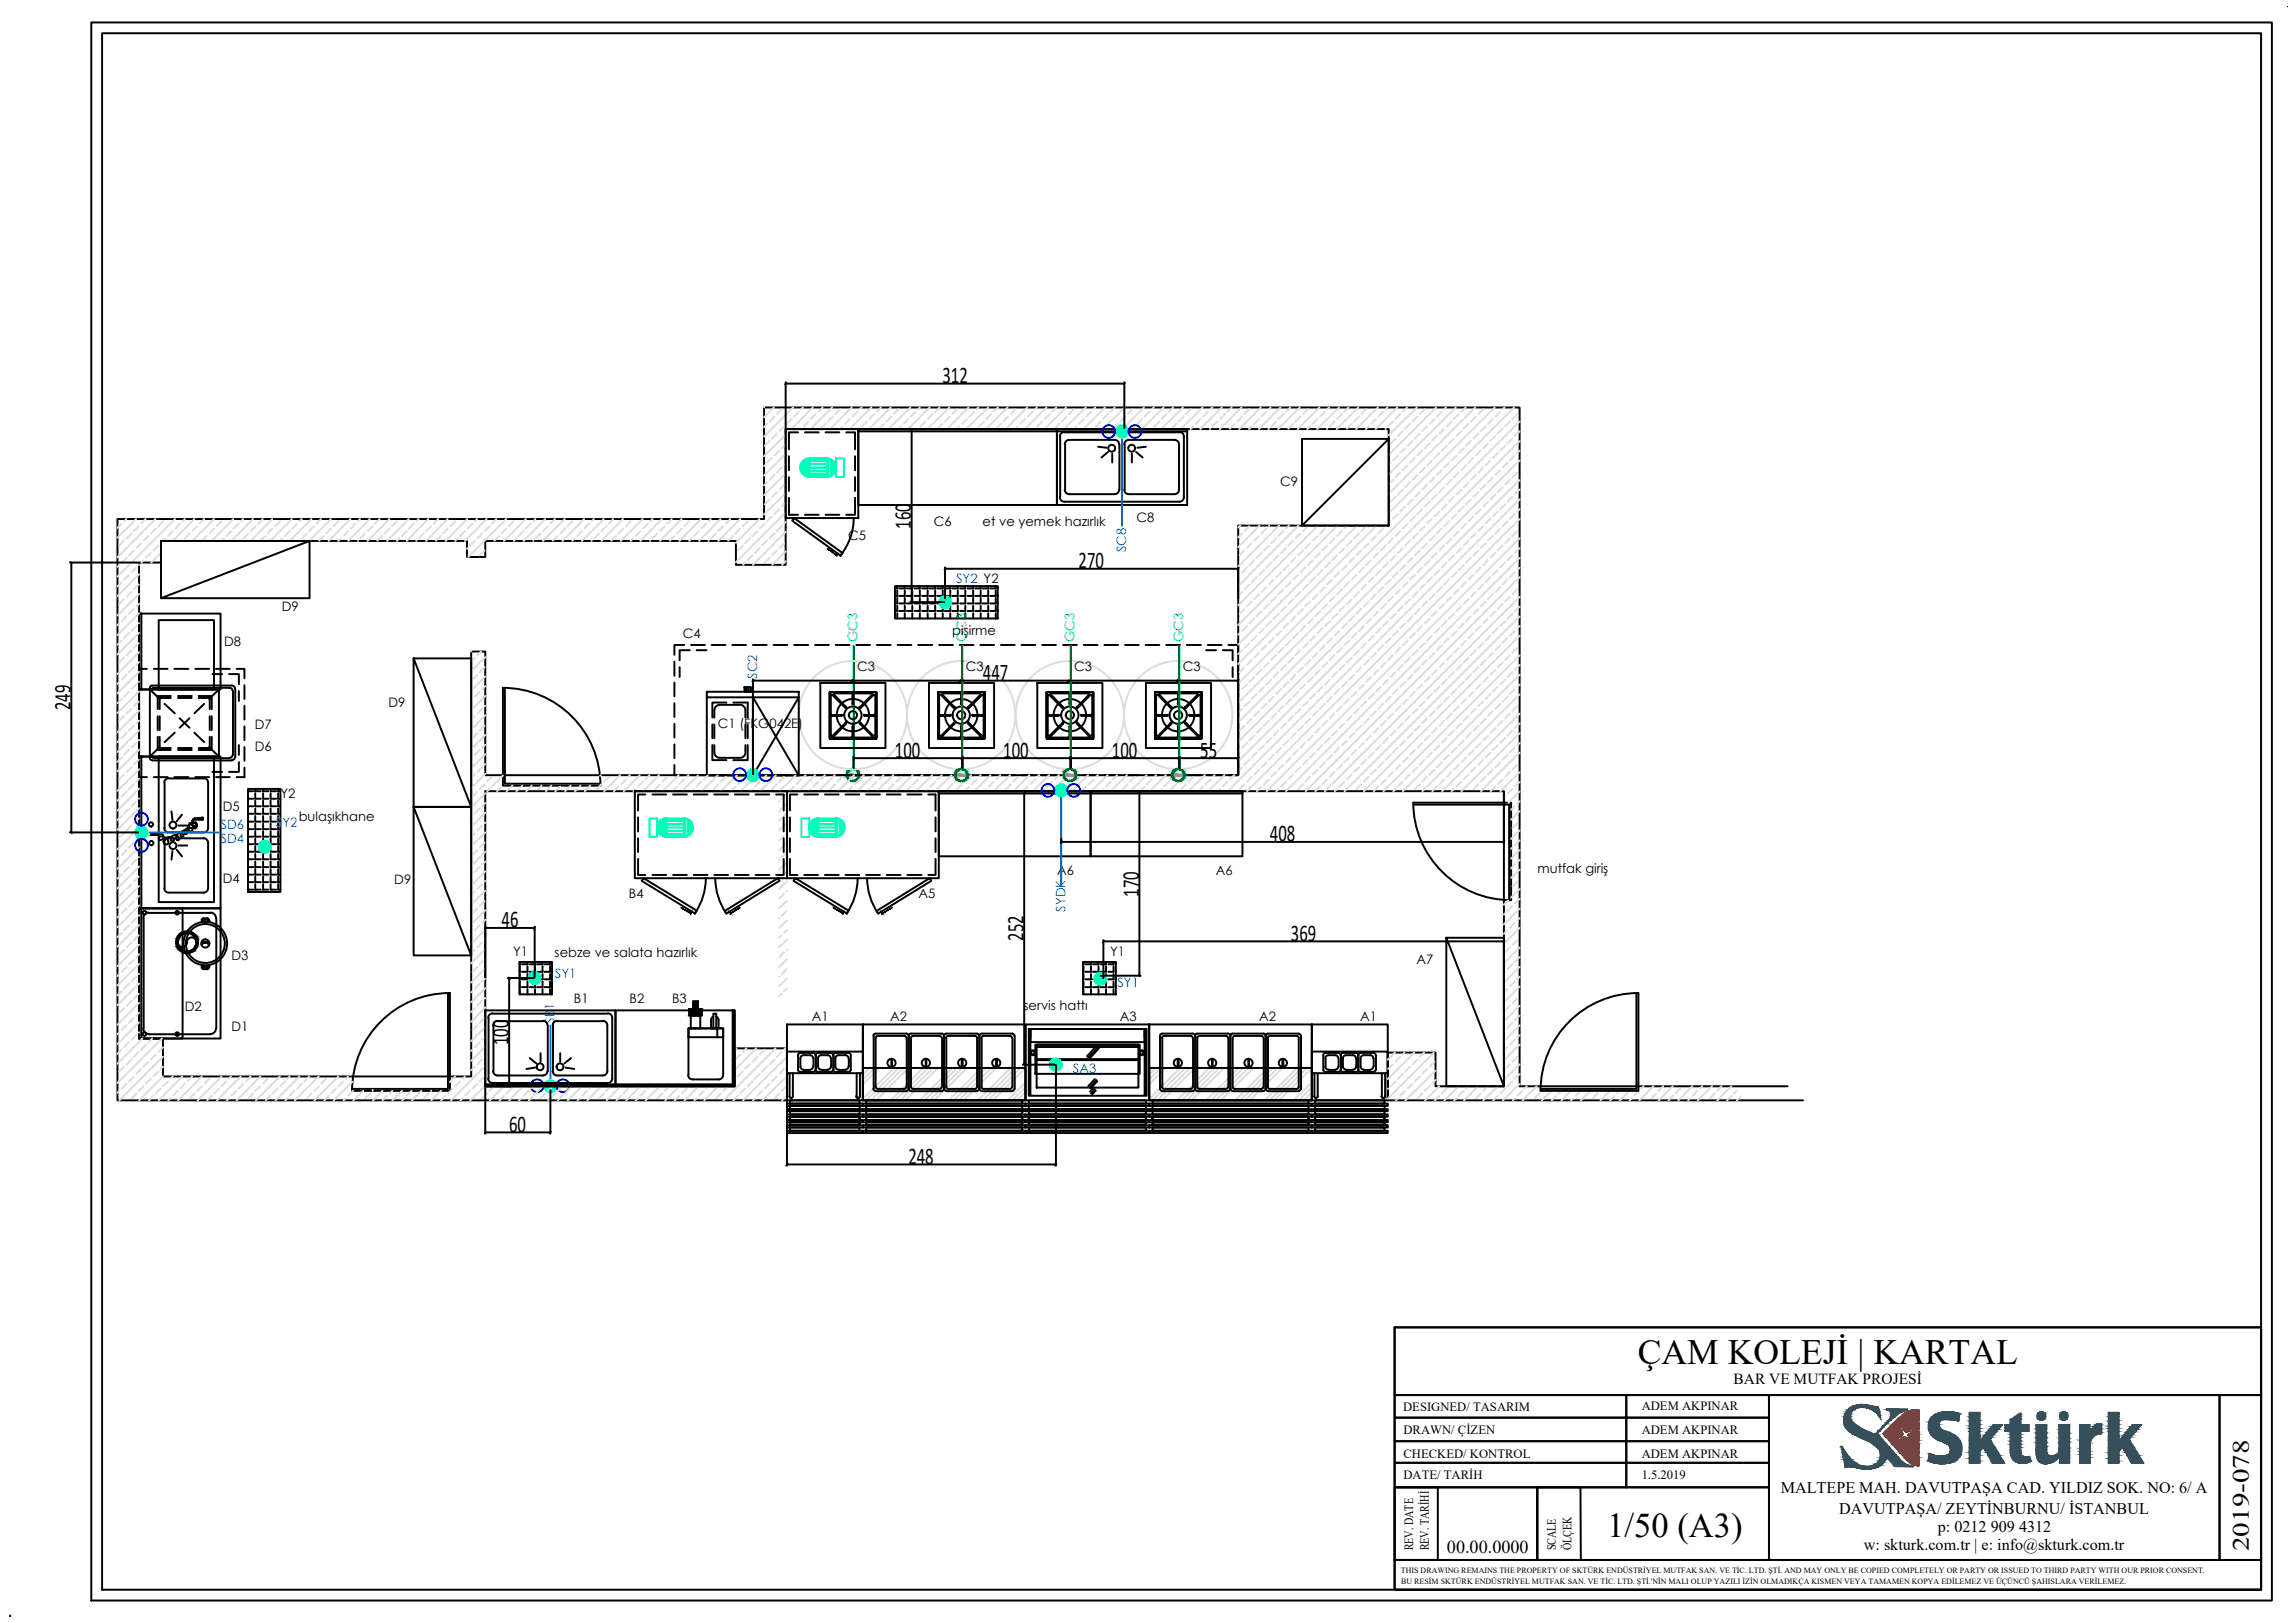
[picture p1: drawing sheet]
<svg xmlns="http://www.w3.org/2000/svg" width="297mm" height="210mm" viewBox="0 0 297 210" stroke-linecap="round" stroke-linejoin="round" font-family="sans-serif">
<defs><g id="words">
<text font-size="4.6" x="211.9" y="176.5">ÇAM KOLEJİ | KARTAL</text>
<text font-size="4.5" x="207.9" y="199">1/50 (A3)</text>
<g font-size="3.1">
<text x="121.9" y="49.6">312</text>
<text x="117.9" y="68.4" transform="rotate(-90 117.9 68.4)">160</text>
<text x="139.5" y="73.5">270</text>
<text x="127.2" y="88">447</text>
<text x="9.1" y="91.9" transform="rotate(-90 9.1 91.9)">249</text>
<text x="115.8" y="98">100</text>
<text x="129.8" y="98">100</text>
<text x="143.8" y="98">100</text>
<text x="155.3" y="98">55</text>
<text x="164.3" y="108.8">408</text>
<text x="147.3" y="116" transform="rotate(-90 147.3 116)">170</text>
<text x="64.9" y="120">46</text>
<text x="132.4" y="121.7" transform="rotate(-90 132.4 121.7)">252</text>
<text x="167" y="121.7">369</text>
<text x="65.8" y="135.3" transform="rotate(-90 65.8 135.3)">100</text>
<text x="65.9" y="146.5">60</text>
<text x="117.5" y="150.6">248</text>
</g>
<text font-size="3" x="291" y="200.7" transform="rotate(-90 291 200.7)">2019-078</text>
<text font-size="2.3" x="187.2" y="201">00.00.0000</text>
<g font-size="2.1">
<text x="230.4" y="193.2">MALTEPE MAH. DAVUTPAŞA CAD. YILDIZ SOK. NO: 6/ A</text>
<text x="238" y="195.9">DAVUTPAŞA/ ZEYTİNBURNU/ İSTANBUL</text>
<text x="241.1" y="200.6">w: skturk.com.tr | e: info@skturk.com.tr</text>
<text x="250.7" y="198.3">p: 0212 909 4312</text>
</g>
<text font-size="2" x="224.3" y="179.1">BAR VE MUTFAK PROJESİ</text>
<g font-size="1.7">
<text x="165.6" y="62.9">C9</text>
<text x="109.7" y="69.8">C5</text>
<text x="120.8" y="68">C6</text>
<text x="127.1" y="68.1">et ve yemek hazırlık</text>
<text x="147" y="67.5">C8</text>
<text x="29" y="83.6">D8</text>
<text x="36.4" y="79.1">D9</text>
<text x="88.3" y="82.5">C4</text>
<text x="123.2" y="82.2">pişirme</text>
<text x="110.9" y="86.8">C3</text>
<text x="125" y="86.8">C3</text>
<text x="139" y="86.8">C3</text>
<text x="153" y="86.8">C3</text>
<text x="33" y="94.3">D7</text>
<text x="50.2" y="91.5">D9</text>
<text x="92.9" y="94.2">C1 (FKG042E)</text>
<text x="33" y="97.2">D6</text>
<text x="28.8" y="104.9">D5</text>
<text x="36.3" y="103.3">Y2</text>
<text x="38.7" y="106.2">bulaşıkhane</text>
<text x="136.8" y="113.2">A6</text>
<text x="157.3" y="113.2">A6</text>
<text x="198.9" y="112.9">mutfak giriş</text>
<text x="28.8" y="114.2">D4</text>
<text x="51" y="114.5">D9</text>
<text x="81.4" y="116.1">B4</text>
<text x="118.8" y="116.2">A5</text>
<text x="29.9" y="124.2">D3</text>
<text x="66.4" y="123.7">Y1</text>
<text x="71.8" y="123.8">sebze ve salata hazırlık</text>
<text x="143.6" y="123.7">Y1</text>
<text x="183.3" y="124.7">A7</text>
<text x="23.9" y="130.8">D2</text>
<text x="74.3" y="129.8">B1</text>
<text x="81.4" y="129.8">B2</text>
<text x="87" y="129.8">B3</text>
<text x="132.4" y="130.7">servis hattı</text>
<text x="29.9" y="133.5">D1</text>
<text x="105" y="132.2">A1</text>
<text x="115.1" y="132.2">A2</text>
<text x="144.9" y="132.2">A3</text>
<text x="162.9" y="132.2">A2</text>
<text x="176" y="132.2">A1</text>
</g>
<g font-size="1.7" fill="#006edd">
<text x="145.7" y="71.5" transform="rotate(-90 145.7 71.5)">SC8</text>
<text x="123.7" y="75.4">SY2 Y2</text>
<text x="98" y="87.8" transform="rotate(-90 98 87.8)">SC2</text>
<text x="28.5" y="107.2">SD6</text>
<text x="35.7" y="107">SY2</text>
<text x="28.5" y="109.1">SD4</text>
<text x="137.8" y="118" transform="rotate(-90 137.8 118)">SYDK</text>
<text x="71.8" y="126.6">SY1</text>
<text x="144.6" y="127.7">SY1</text>
<text x="71.8" y="132.5" transform="rotate(-90 71.8 132.5)">SB1</text>
<text x="138.8" y="138.9">SA3</text>
</g>
<g font-size="1.7" fill="#0f0">
<text x="111" y="83.1" transform="rotate(-90 111 83.1)">GC3</text>
<text x="125" y="83.1" transform="rotate(-90 125 83.1)">GC3</text>
<text x="139" y="83.1" transform="rotate(-90 139 83.1)">GC3</text>
<text x="153.1" y="83.1" transform="rotate(-90 153.1 83.1)">GC3</text>
</g>
<g font-size="1.6">
<text x="181.5" y="182.6">DESIGNED/ TASARIM</text>
<text x="181.6" y="185.6">DRAWN/ ÇİZEN</text>
<text x="212.4" y="185.5">ADEM AKPINAR</text>
<text x="212.4" y="182.4">ADEM AKPINAR</text>
<text x="181.6" y="188.6">CHECKED/ KONTROL</text>
<text x="181.6" y="191.3">DATE/ TARİH</text>
<text x="212.4" y="188.7">ADEM AKPINAR</text>
<text x="212.4" y="191.4">1.5.2019</text>
<text x="182.8" y="200.6" transform="rotate(-90 182.8 200.6)">REV. DATE</text>
<text x="184.9" y="200.6" transform="rotate(-90 184.9 200.6)">REV. TARİHİ</text>
<text x="201.3" y="200.6" transform="rotate(-90 201.3 200.6)">SCALE</text>
<text x="203.3" y="200.6" transform="rotate(-90 203.3 200.6)">ÖLÇEK</text>
</g>
<g font-size="1">
<text x="181.2" y="203.6">THIS DRAWING REMAINS THE PROPERTY OF SKTÜRK ENDÜSTRİYEL MUTFAK SAN. VE TİC. LTD. ŞTİ. AND MAY ONLY BE COPIED COMPLETELY OR PARTY OR ISSUED TO THIRD PARTY WITH OUR PRIOR CONSENT.</text>
<text x="181.3" y="204.9">BU RESİM SKTÜRK ENDÜSTRİYEL MUTFAK SAN. VE TİC. LTD. ŞTİ.'NİN MALI OLUP YAZILI İZİN OLMADIKÇA KISMEN VEYA TAMAMEN KOPYA EDİLEMEZ VE ÜÇÜNCÜ ŞAHISLARA VERİLEMEZ.</text>
</g>
</g></defs>
<!-- layer: SU -->
<path d="M145.2 55.8v12.3M97.4 88.1v12.2M18.3 107.7h10M137.3 102.3v12.2M71.2 132.7v7.9" fill="none" stroke="#006edd" stroke-width=".25"/>
<!-- layer: SIH -->
<g fill="#0ff" stroke="#0ff" stroke-width=".13">
<path d="M71.2 140.6h.9l-.1 .3z"/>
<path d="M18.3 107.7v.9l-.4-.1z"/>
<path d="M97.4 100.3h.9l-.1 .3z"/>
<path d="M145.2 55.8l.7-.3 .1 .3z"/>
<path d="M34.2 109.6l.9-.4v.4z"/>
<path d="M122.3 77.9l.7-.3 .1 .3z"/>
<path d="M142.3 126.7l.8-.3 .1 .3z"/>
<path d="M69.2 126.6l.7-.3 .1 .3z"/>
<path d="M136.6 137.8l.8-.4 .1 .4z"/>
<path d="M137.3 102.3l.7-.4 .1 .4z"/>
<path d="M71.2 140.6h.9l-.1-.3zM71.2 140.6l.6-.6 .2 .3zM71.5 139.8l-.3 .8 .6-.6z"/>
<path d="M71.2 139.7v.9l.3-.8zM70.9 139.8l.3-.1v.9zM70.6 140l.6 .6-.3-.8z"/>
<path d="M70.6 140l-.2 .3 .8 .3zM70.4 140.3l.8 .3h-.8zM70.4 140.6v.3l.8-.3z"/>
<path d="M70.4 140.9l.2 .3 .6-.6zM70.6 141.2l.6-.6-.3 .8zM71.2 140.6l-.3 .8h.3z"/>
<path d="M71.2 140.6v.8h.3zM71.2 140.6l.6 .6-.3 .2zM71.2 140.6l.6 .6 .2-.3z"/>
<path d="M18.3 107.7v.9l.3-.1zM18.3 107.7l.6 .6-.3 .2zM18.3 107.7l.6 .6 .2-.2z"/>
<path d="M18.3 107.7l.8 .4v-.4zM18.3 107.7l.8-.3v.3zM18.3 107.7l.8-.3-.2-.3z"/>
<path d="M18.6 107l-.3 .7 .6-.6zM18.3 106.9l.3 .1-.3 .7zM17.9 107l.4 .7v-.8z"/>
<path d="M17.7 107.1l.6 .6-.4-.7zM17.7 107.1l.6 .6-.8-.3zM17.5 107.4l-.1 .3h.9z"/>
<path d="M17.4 107.7l.1 .4 .8-.4zM17.5 108.1l.8-.4-.6 .6zM18.3 107.7l-.6 .6 .2 .2z"/>
<path d="M97.4 100.3h.9l-.1-.3zM97.4 100.3l.6-.6 .2 .3zM97.7 99.5l-.3 .8 .6-.6z"/>
<path d="M97.4 99.5v.8l.3-.8zM97.1 99.5h.3v.8zM96.8 99.7l.6 .6-.3-.8z"/>
<path d="M96.8 99.7l-.2 .3 .8 .3zM96.6 100l.8 .3h-.8zM96.6 100.3v.3l.8-.3z"/>
<path d="M96.6 100.6l.2 .3 .6-.6zM97.4 100.3l-.3 .8-.3-.2zM97.4 100.3l-.3 .8 .3 .1z"/>
<path d="M97.4 100.3v.9l.3-.1zM97.4 100.3l.6 .6-.3 .2zM97.4 100.3l.6 .6 .2-.3z"/>
<path d="M145.2 55.8h.8l-.1 .3zM145.2 55.8l.6 .6 .1-.3zM145.2 55.8l.6 .6-.3 .2z"/>
<path d="M145.2 55.8l.3 .8-.3 .1zM145.2 55.8l-.4 .8 .4 .1zM145.2 55.8l-.4 .8-.2-.2z"/>
<path d="M144.4 56.1l.8-.3-.6 .6zM144.3 55.8l.1 .3 .8-.3zM144.4 55.5l.8 .3h-.9z"/>
<path d="M144.6 55.2l.6 .6-.8-.3zM144.6 55.2l.6 .6-.4-.8zM144.8 55h.4v.8z"/>
<path d="M145.2 55h.3l-.3 .8zM145.5 55l-.3 .8 .6-.6zM145.2 55.8l.6-.6 .1 .3z"/>
<path d="M34.2 109.6h.9v.3zM34.2 109.6l.6 .6 .3-.3zM34.2 109.6l.6 .6-.2 .1z"/>
<path d="M34.2 109.6l.4 .7-.4 .1zM34.2 109.6l-.2 .7 .2 .1zM34.2 109.6l-.2 .7-.3-.1z"/>
<path d="M33.5 109.9l.7-.3-.5 .6zM33.4 109.6l.1 .3 .7-.3zM33.5 109.2l.7 .4h-.8z"/>
<path d="M33.7 109l.5 .6-.7-.4zM33.7 109l.5 .6-.2-.8zM34 108.8l.2-.1v.9z"/>
<path d="M34.2 108.7l.4 .1-.4 .8zM34.6 108.8l-.4 .8 .6-.6zM34.2 109.6l.6-.6 .3 .2z"/>
<path d="M122.3 77.9h.8l-.1 .4zM122.3 77.9l.6 .6 .1-.2zM122.3 77.9l.6 .6-.3 .2z"/>
<path d="M122.3 77.9l.3 .8-.3 .1zM122.3 77.9l-.4 .8 .4 .1zM122.3 77.9l-.4 .8-.2-.2z"/>
<path d="M121.5 78.3l.8-.4-.6 .6zM121.4 77.9l.1 .4 .8-.4zM121.5 77.6l.8 .3h-.9z"/>
<path d="M121.7 77.3l.6 .6-.8-.3zM121.7 77.3l.6 .6-.4-.7zM121.9 77.2l.4-.1v.8z"/>
<path d="M122.3 77.1l.3 .1-.3 .7zM122.6 77.2l-.3 .7 .6-.6zM122.3 77.9l.6-.6 .1 .3z"/>
<path d="M142.3 126.7h.9l-.1 .3zM142.3 126.7l.6 .6 .2-.3zM142.3 126.7l.6 .6-.2 .2z"/>
<path d="M142.3 126.7l.4 .8h-.4zM142.3 126.7l-.3 .8h.3zM142.3 126.7l-.3 .8-.3-.2z"/>
<path d="M141.6 127l.7-.3-.6 .6zM141.5 126.7l.1 .3 .7-.3zM141.6 126.4l.7 .3h-.8z"/>
<path d="M141.7 126.1l.6 .6-.7-.3zM141.7 126.1l.6 .6-.3-.8zM142 125.9l.3-.1v.9z"/>
<path d="M142.3 125.8l.4 .1-.4 .8zM142.7 125.9l-.4 .8 .6-.6zM142.3 126.7l.6-.6 .2 .3z"/>
<path d="M69.2 126.6h.8l-.1 .3zM69.2 126.6l.6 .6 .1-.3zM69.2 126.6l.6 .6-.3 .2z"/>
<path d="M69.2 126.6l.3 .8h-.3zM69.2 126.6l-.4 .8h.4zM69.2 126.6l-.4 .8-.2-.2z"/>
<path d="M68.4 126.9l.8-.3-.6 .6zM68.3 126.6l.1 .3 .8-.3zM68.4 126.3l.8 .3h-.9z"/>
<path d="M68.6 126l.6 .6-.8-.3zM68.6 126l.6 .6-.4-.8zM68.8 125.8l.4-.1v.9z"/>
<path d="M69.2 125.7l.3 .1-.3 .8zM69.5 125.8l-.3 .8 .6-.6zM69.2 126.6l.6-.6 .1 .3z"/>
<path d="M136.6 137.8h.9l-.1 .3zM136.6 137.8l.6 .6 .2-.3zM136.6 137.8l.6 .6-.3 .1z"/>
<path d="M136.6 137.8l.3 .7-.3 .1zM136.6 137.8l-.3 .7 .3 .1zM136.6 137.8l-.3 .7-.3-.1z"/>
<path d="M135.8 138.1l.8-.3-.6 .6zM135.8 137.8v.3l.8-.3zM135.8 137.4l.8 .4h-.8z"/>
<path d="M136 137.2l.6 .6-.8-.4zM136 137.2l.6 .6-.3-.8zM136.3 137l.3-.1v.9z"/>
<path d="M136.6 136.9l.3 .1-.3 .8zM136.9 137l-.3 .8 .6-.6zM136.6 137.8l.6-.6 .2 .2z"/>
<path d="M137.3 102.3h.8l-.1 .3zM137.3 102.3l.6 .6 .1-.3zM137.3 102.3l.6 .6-.3 .1z"/>
<path d="M137.3 102.3l.3 .7-.3 .1zM137.3 102.3l-.4 .7 .4 .1zM137.3 102.3l-.4 .7-.2-.1z"/>
<path d="M136.5 102.6l.8-.3-.6 .6zM136.4 102.3l.1 .3 .8-.3zM136.5 101.9l.8 .4h-.9z"/>
<path d="M136.7 101.7l.6 .6-.8-.4zM136.7 101.7l.6 .6-.4-.8zM136.9 101.5l.4-.1v.9z"/>
<path d="M137.3 101.4l.3 .1-.3 .8zM137.6 101.5l-.3 .8 .6-.6zM137.3 102.3l.6-.6 .1 .2z"/>
</g>
<g fill="none" stroke="#00f" stroke-width=".25">
<circle cx="143.4" cy="55.8" r=".83"/>
<circle cx="146.8" cy="55.8" r=".83"/>
<circle cx="18.3" cy="106" r=".83"/>
<circle cx="18.3" cy="109.4" r=".83"/>
<circle cx="95.7" cy="100.3" r=".83"/>
<circle cx="99.1" cy="100.3" r=".83"/>
<circle cx="135.6" cy="102.3" r=".83"/>
<circle cx="138.9" cy="102.3" r=".83"/>
<circle cx="69.5" cy="140.5" r=".83"/>
<circle cx="72.8" cy="140.5" r=".83"/>
</g>
<!-- layer: ELK -->
<path d="M110.4 83.6v15.9M124.5 83.6v15.9M138.5 83.6v15.9M152.6 83.6v15.9" fill="none" stroke="#0f0" stroke-width=".34"/>
<g fill="#0f0" stroke="#0f0" stroke-width=".13">
<path d="M153.2 100.5v.1z"/>
<path d="M110.2 101.1h.3zM110 101.1h.5z"/>
<path d="M110 101.1h.6zM109.9 101l.1 .1h.6z"/>
<path d="M109.9 101l.8 .1zM109.9 101l.8 .1z"/>
<path d="M110.3 101l.4 .1zM110.3 101l.4 .1z"/>
<path d="M109.9 101h.3zM109.8 101h.3z"/>
<path d="M110.4 101h.4zM110.4 101h.4z"/>
<path d="M109.8 101h.3zM109.8 100.9l.2 .1z"/>
<path d="M110.6 101h.2zM110.6 101h.2z"/>
<path d="M109.8 100.9h.1zM109.8 100.9l.2 .1z"/>
<path d="M110.6 101h.3h-.1zM110.6 101h.3z"/>
<path d="M109.8 100.9l.1-.1v.1zM109.7 100.8l.1 .1 .1-.1z"/>
<path d="M110.7 101h.2zM110.7 100.9l.2 .1z"/>
<path d="M109.7 100.8h.2zM109.7 100.8h.1z"/>
<path d="M110.7 100.9h.3l-.1 .1zM110.7 100.9h.3z"/>
<path d="M109.7 100.8l.1-.1v.1zM109.6 100.7l.1 .1 .1-.1z"/>
<path d="M110.8 100.9l.2-.1zM110.9 100.8h.1z"/>
<path d="M109.6 100.7h.1h.1zM109.6 100.7h.1z"/>
<path d="M110.9 100.8h.1zM110.9 100.8h.1z"/>
<path d="M109.6 100.7h.1zM109.6 100.6h.1z"/>
<path d="M110.9 100.8l.2-.1zM110.9 100.8l.2-.1z"/>
<path d="M109.6 100.5l.1 .1h-.1zM109.5 100.5l.1 .1v-.1z"/>
<path d="M111 100.7h.1zM111 100.7h.1z"/>
<path d="M109.5 100.5h.1zM109.5 100.5h.1z"/>
<path d="M111 100.7l.2-.1zM111 100.5v.2l.2-.1z"/>
<path d="M109.6 100.4v.1h-.1zM109.5 100.4v.1l.1-.1z"/>
<path d="M111 100.5h.2zM111 100.5l.2 .1z"/>
<path d="M109.5 100.4h.1zM109.5 100.4h.1z"/>
<path d="M111 100.5l.2-.1v.1zM111.1 100.4l-.1 .1 .2-.1z"/>
<path d="M109.6 100.2v.2h-.1zM109.5 100.2v.2l.1-.2z"/>
<path d="M111.1 100.4l.1-.1v.1zM111.1 100.3v.1l.1-.1z"/>
<path d="M109.5 100.2l.1-.1v.1zM109.6 100.1l-.1 .1 .1-.1z"/>
<path d="M111.1 100.3l.1-.1zM111.1 100.2h.1z"/>
<path d="M111.1 100.2l.1-.1v.1zM111.1 100.1v.1l.1-.1z"/>
<path d="M109.6 100.1l.1-.1zM109.6 99.9v.2l.1-.1z"/>
<path d="M111.1 100.1h.1zM111 100.1h.2z"/>
<path d="M109.6 99.9h.1zM109.6 99.9h.1z"/>
<path d="M111 100.1l.1-.1 .1 .1zM111 100v.1l.1-.1z"/>
<path d="M109.6 99.9h.2h-.1zM109.6 99.9h.2z"/>
<path d="M111 100l.1-.1v.1zM111 99.9h.1z"/>
<path d="M109.6 99.9l.2-.1zM109.7 99.8l-.1 .1 .2-.1z"/>
<path d="M111 99.9h.1zM111 99.9h.1z"/>
<path d="M109.7 99.8h.2zM109.7 99.7l.2 .1z"/>
<path d="M111 99.8l.1 .1h-.1zM110.9 99.8l.1 .1v-.1z"/>
<path d="M109.7 99.7h.2v.1zM109.7 99.7h.2z"/>
<path d="M110.9 99.8h.1zM110.9 99.8h.1z"/>
<path d="M109.8 99.7h.2zM109.8 99.6l.2 .1z"/>
<path d="M110.9 99.8l.1-.1v.1zM110.7 99.7h.3z"/>
<path d="M109.8 99.6h.3l-.1 .1zM109.8 99.6h.3z"/>
<path d="M110.7 99.7h.3zM110.7 99.7h.3z"/>
<path d="M109.9 99.6h.3zM109.9 99.6h.3z"/>
<path d="M110.7 99.7h.3zM110.6 99.6h.3z"/>
<path d="M109.9 99.6h.3zM110 99.6h.2z"/>
<path d="M110.6 99.6h.3zM110.5 99.6h.3z"/>
<path d="M110 99.6h.4zM110 99.6h.4z"/>
<path d="M110 99.5l.8 .1zM110 99.5l.8 .1z"/>
<path d="M110.1 99.5h.6l.1 .1zM110.1 99.5h.6z"/>
<path d="M110.2 99.5h.5zM110.2 99.5h.3z"/>
<path d="M124.2 101.1h.3zM124.1 101.1h.4z"/>
<path d="M124.1 101.1h.6zM123.9 101l.2 .1h.6z"/>
<path d="M123.9 101l.8 .1zM123.9 101l.8 .1z"/>
<path d="M124.4 101l.4 .1zM124.4 101l.4 .1z"/>
<path d="M123.9 101h.3zM123.9 101h.2z"/>
<path d="M124.5 101h.3zM124.5 101h.3z"/>
<path d="M123.9 101h.2zM123.8 100.9l.2 .1z"/>
<path d="M124.6 101h.2zM124.6 101h.2z"/>
<path d="M123.8 100.9h.2zM123.8 100.9l.2 .1z"/>
<path d="M124.6 101h.3h-.1zM124.6 101h.3z"/>
<path d="M123.8 100.9l.1-.1 .1 .1zM123.7 100.8l.1 .1 .1-.1z"/>
<path d="M124.8 101h.1zM124.8 101h.1z"/>
<path d="M123.7 100.8h.2zM123.7 100.8h.2z"/>
<path d="M124.8 100.9h.2l-.1 .1zM124.8 100.9h.2z"/>
<path d="M123.7 100.8h.2zM123.7 100.7v.1l.1-.1z"/>
<path d="M124.9 100.9l.2-.1zM124.9 100.9l.2-.1z"/>
<path d="M123.7 100.7h.1zM123.6 100.7h.1z"/>
<path d="M124.9 100.8h.2zM125 100.8h.1z"/>
<path d="M123.6 100.7h.1zM123.6 100.6h.1z"/>
<path d="M125 100.8l.1-.1zM125 100.7v.1l.1-.1z"/>
<path d="M123.6 100.6l.1-.1zM123.6 100.5v.1l.1-.1z"/>
<path d="M125 100.7h.1zM125 100.7h.1z"/>
<path d="M123.6 100.5h.1zM123.6 100.5h.1z"/>
<path d="M125.1 100.7l.1-.1zM125.1 100.5v.2l.1-.1z"/>
<path d="M123.7 100.4v.1h-.1zM123.5 100.4l.1 .1 .1-.1z"/>
<path d="M125.1 100.5h.1zM125.1 100.5l.1 .1z"/>
<path d="M123.5 100.4h.2zM123.5 100.4h.2z"/>
<path d="M125.1 100.5l.1-.1zM125.1 100.4v.1l.1-.1z"/>
<path d="M123.5 100.4l.2-.2v.2zM123.6 100.2l-.1 .2 .2-.2z"/>
<path d="M125.2 100.3v.1h-.1zM125.1 100.3v.1l.1-.1z"/>
<path d="M123.6 100.2l.1-.1v.1zM123.6 100.1v.1l.1-.1z"/>
<path d="M125.1 100.3l.1-.1zM125.1 100.2h.1z"/>
<path d="M123.6 100.1h.1zM123.6 100.1h.1z"/>
<path d="M125.2 100.1l-.1 .1zM125.1 100.1v.1l.1-.1z"/>
<path d="M123.6 100.1l.1-.1zM123.6 99.9v.2l.1-.1z"/>
<path d="M125.1 100.1h.1zM125.1 100.1h.1z"/>
<path d="M123.6 99.9l.1 .1zM123.6 99.9h.1z"/>
<path d="M125.1 100.1l.1-.1v.1zM125.1 100v.1l.1-.1z"/>
<path d="M123.7 99.9h.1zM123.7 99.9h.1z"/>
<path d="M125.1 100v-.1l.1 .1zM125 99.9h.1z"/>
<path d="M123.7 99.9l.2-.1zM123.7 99.8v.1l.2-.1z"/>
<path d="M125 99.9h.1zM125 99.9h.1z"/>
<path d="M123.7 99.8h.2zM123.8 99.7l.1 .1z"/>
<path d="M125.1 99.8v.1h-.1zM124.9 99.8l.1 .1 .1-.1z"/>
<path d="M123.8 99.7h.2l-.1 .1zM123.8 99.7h.2z"/>
<path d="M124.9 99.8h.2zM124.9 99.8h.2z"/>
<path d="M123.8 99.7h.2zM123.9 99.6l.1 .1z"/>
<path d="M124.9 99.8h.2zM124.8 99.7h.2z"/>
<path d="M123.9 99.6h.2l-.1 .1zM123.9 99.6h.2z"/>
<path d="M124.8 99.7h.2zM124.8 99.7h.2z"/>
<path d="M124 99.6h.2zM124 99.6h.2z"/>
<path d="M124.8 99.7h.2zM124.7 99.6h.2z"/>
<path d="M124 99.6h.3zM124 99.6h.3z"/>
<path d="M124.7 99.6h.2zM124.5 99.6h.4z"/>
<path d="M124 99.6h.4zM124.1 99.5l.3 .1z"/>
<path d="M124.1 99.5l.8 .1zM124.1 99.5l.7 .1z"/>
<path d="M124.1 99.5h.6l.1 .1zM124.1 99.5h.6z"/>
<path d="M124.2 99.5h.5zM124.2 99.5h.3z"/>
<path d="M138.3 101.1h.3zM138.1 101.1h.5z"/>
<path d="M138.1 101.1h.6zM138 101l.1 .1h.6z"/>
<path d="M138 101l.7 .1zM137.9 101l.8 .1z"/>
<path d="M138.4 101l.4 .1zM138.4 101l.4 .1z"/>
<path d="M137.9 101h.4zM137.9 101h.2z"/>
<path d="M138.6 101h.3zM138.6 101h.3z"/>
<path d="M137.9 101h.2zM137.8 100.9l.2 .1z"/>
<path d="M138.6 101h.3zM138.6 101h.3z"/>
<path d="M137.8 100.9h.2zM137.8 100.9l.2 .1z"/>
<path d="M138.7 101h.2zM138.7 101h.2z"/>
<path d="M137.9 100.8l.1 .1h-.2zM137.8 100.8v.1l.1-.1z"/>
<path d="M138.8 101h.2zM138.8 100.9l.2 .1z"/>
<path d="M137.8 100.8h.1zM137.8 100.8h.1z"/>
<path d="M138.8 100.9h.2v.1zM138.8 100.9h.2z"/>
<path d="M137.8 100.8v-.1l.1 .1zM137.7 100.7l.1 .1v-.1z"/>
<path d="M138.9 100.9l.2-.1zM138.9 100.9l.2-.1z"/>
<path d="M137.7 100.7h.1zM137.7 100.7h.1z"/>
<path d="M138.9 100.8h.2zM139 100.8h.1z"/>
<path d="M137.7 100.7h.1zM137.6 100.6h.2z"/>
<path d="M139 100.8l.1-.1zM139 100.8l.1-.1z"/>
<path d="M137.6 100.6l.1-.1 .1 .1zM137.6 100.5v.1l.1-.1z"/>
<path d="M139.1 100.7h.1zM139.1 100.7h.1z"/>
<path d="M137.6 100.5h.1zM137.6 100.5h.1z"/>
<path d="M139.1 100.7l.1-.1zM139.1 100.5v.2l.1-.1z"/>
<path d="M137.6 100.5l.1-.1v.1zM137.6 100.4v.1l.1-.1z"/>
<path d="M139.1 100.5h.1zM139.1 100.5l.1 .1z"/>
<path d="M137.6 100.4h.1zM137.6 100.4h.1z"/>
<path d="M139.1 100.5l.2-.1-.1 .1zM139.1 100.4v.1l.2-.1z"/>
<path d="M137.6 100.4l.1-.2zM137.6 100.2v.2l.1-.2z"/>
<path d="M139.1 100.4l.2-.1v.1zM139.1 100.3v.1l.2-.1z"/>
<path d="M137.6 100.2l.1-.1v.1zM137.6 100.1v.1l.1-.1z"/>
<path d="M139.1 100.3l.2-.1zM139.1 100.2h.2z"/>
<path d="M137.6 100.1h.1zM137.6 100.1h.1z"/>
<path d="M139.1 100.2l.1-.1 .1 .1zM139.1 100.1v.1l.1-.1z"/>
<path d="M137.6 100.1l.2-.1zM137.7 99.9l-.1 .2 .2-.1z"/>
<path d="M139.1 100.1h.1zM139.1 100.1h.1z"/>
<path d="M137.7 99.9h.1zM137.7 99.9h.1z"/>
<path d="M139.1 100.1l.1-.1v.1zM139.1 100v.1l.1-.1z"/>
<path d="M137.7 99.9h.1zM137.7 99.9h.1z"/>
<path d="M139.1 100l.1-.1v.1zM139.1 99.9h.1z"/>
<path d="M137.7 99.9l.2-.1zM137.8 99.8l-.1 .1 .2-.1z"/>
<path d="M139.1 99.9h.1zM139 99.9h.1z"/>
<path d="M137.8 99.8h.1zM137.8 99.8h.1z"/>
<path d="M139 99.9l.1-.1v.1zM138.9 99.8l.1 .1 .1-.1z"/>
<path d="M137.8 99.7h.2l-.1 .1zM137.8 99.7h.2z"/>
<path d="M138.9 99.8h.2zM138.9 99.8h.2z"/>
<path d="M137.9 99.7h.1zM137.9 99.6l.1 .1z"/>
<path d="M138.9 99.8h.2zM138.8 99.7h.2z"/>
<path d="M137.9 99.6h.3l-.2 .1zM137.9 99.6h.3z"/>
<path d="M138.8 99.7h.2zM138.8 99.7h.2z"/>
<path d="M138 99.6h.2zM138 99.6h.2z"/>
<path d="M138.8 99.7h.2zM138.7 99.6h.2z"/>
<path d="M138 99.6h.3zM138 99.6h.3z"/>
<path d="M138.7 99.6h.2zM138.6 99.6h.3z"/>
<path d="M138 99.6h.4zM138.1 99.5l.3 .1z"/>
<path d="M138.1 99.5l.8 .1zM138.1 99.5l.8 .1z"/>
<path d="M138.1 99.5h.6l.2 .1zM138.1 99.5h.6z"/>
<path d="M138.3 99.5h.4zM138.3 99.5h.3z"/>
<path d="M152.3 101.1h.3zM152.1 101.1h.5z"/>
<path d="M152.1 101.1h.6zM152 101l.1 .1h.6z"/>
<path d="M152 101l.8 .1zM152 101l.8 .1z"/>
<path d="M152.4 101l.4 .1zM152.4 101l.4 .1z"/>
<path d="M152 101h.3zM151.9 101h.3z"/>
<path d="M152.6 101h.3zM152.6 101h.3z"/>
<path d="M151.9 101h.3zM151.9 100.9l.2 .1z"/>
<path d="M152.7 101h.2zM152.7 101h.2z"/>
<path d="M151.9 100.9l.2 .1zM151.8 100.9h.3z"/>
<path d="M152.7 101h.3h-.1zM152.7 101h.3z"/>
<path d="M151.8 100.9l.1-.1 .2 .1zM151.8 100.8v.1l.1-.1z"/>
<path d="M152.8 101h.2zM152.9 100.9l.1 .1z"/>
<path d="M151.8 100.8h.1zM151.8 100.8h.1z"/>
<path d="M152.9 100.9h.2l-.1 .1zM152.9 100.9h.2z"/>
<path d="M151.8 100.8h.1zM151.7 100.7l.1 .1v-.1z"/>
<path d="M153 100.9l.1-.1zM153 100.9l.1-.1z"/>
<path d="M151.7 100.7h.1zM151.7 100.7h.1z"/>
<path d="M153 100.8h.2zM153 100.8h.2z"/>
<path d="M151.7 100.7l.1-.1zM151.7 100.6h.1z"/>
<path d="M153 100.8l.2-.1zM153.1 100.7l-.1 .1 .2-.1z"/>
<path d="M151.7 100.6l.1-.1v.1zM151.6 100.5l.1 .1 .1-.1z"/>
<path d="M153.1 100.7h.1zM153.1 100.7h.1z"/>
<path d="M151.6 100.5h.2zM151.6 100.5h.1z"/>
<path d="M153.1 100.7l.1-.1zM153.2 100.5l-.1 .2 .1-.1z"/>
<path d="M151.7 100.4v.1h-.1zM151.6 100.4v.1l.1-.1z"/>
<path d="M151.6 100.4h.1zM151.6 100.4h.1z"/>
<path d="M153.2 100.5l.1-.1zM153.2 100.4v.1l.1-.1z"/>
<path d="M151.6 100.4l.1-.2v.2zM151.6 100.2v.2l.1-.2z"/>
<path d="M153.3 100.3v.1h-.1zM153.2 100.3v.1l.1-.1z"/>
<path d="M151.6 100.2l.2-.1-.1 .1zM151.6 100.1v.1l.2-.1z"/>
<path d="M153.2 100.3l.1-.1zM153.2 100.2h.1z"/>
<path d="M151.6 100.1h.2zM151.6 100.1h.2z"/>
<path d="M153.3 100.1l-.1 .1zM153.2 100.1v.1l.1-.1z"/>
<path d="M151.6 100.1l.2-.1zM151.7 99.9l-.1 .2 .2-.1z"/>
<path d="M153.2 100.1h.1zM153.2 100.1h.1z"/>
<path d="M151.7 99.9h.1zM151.7 99.9h.1z"/>
<path d="M153.2 100.1v-.1l.1 .1zM153.1 100l.1 .1v-.1z"/>
<path d="M151.7 99.9h.2h-.1zM151.7 99.9h.2z"/>
<path d="M153.1 100l.1-.1v.1zM153.1 99.9h.1z"/>
<path d="M151.8 99.9l.1-.1zM151.8 99.8v.1l.1-.1z"/>
<path d="M153.1 99.9h.1zM153 99.9h.2z"/>
<path d="M151.8 99.8h.2zM151.8 99.8h.2z"/>
<path d="M153 99.9l.2-.1v.1zM153 99.8v.1l.2-.1z"/>
<path d="M151.8 99.7h.3l-.1 .1zM151.8 99.7h.3z"/>
<path d="M153 99.8h.2zM153 99.8h.1z"/>
<path d="M151.9 99.7h.2zM151.9 99.7h.2z"/>
<path d="M153 99.8h.1zM152.9 99.7h.1z"/>
<path d="M151.9 99.6h.3l-.1 .1zM151.9 99.6h.3z"/>
<path d="M152.9 99.7h.1zM152.8 99.7h.2z"/>
<path d="M152 99.6h.2zM152 99.6h.2z"/>
<path d="M152.8 99.7h.2zM152.7 99.6h.3z"/>
<path d="M152 99.6h.4zM152 99.6h.4z"/>
<path d="M152.7 99.6h.3zM152.6 99.6h.4z"/>
<path d="M152.1 99.6h.4zM152.1 99.6h.4z"/>
<path d="M152.1 99.5l.9 .1zM152.1 99.5l.8 .1z"/>
<path d="M152.2 99.5h.6l.1 .1zM152.2 99.5h.6z"/>
<path d="M152.3 99.5h.5zM152.3 99.5h.3z"/>
</g>
<g fill="none" stroke="#0f0" stroke-width=".25">
<circle cx="110.3" cy="100.3" r=".83"/>
<circle cx="110.3" cy="100.3" r=".74"/>
<circle cx="124.4" cy="100.3" r=".83"/>
<circle cx="124.4" cy="100.3" r=".74"/>
<circle cx="138.4" cy="100.3" r=".83"/>
<circle cx="138.4" cy="100.3" r=".74"/>
<circle cx="152.4" cy="100.3" r=".83"/>
<circle cx="152.4" cy="100.3" r=".74"/>
</g>
<!-- layer: GAZ -->
<g fill="#bf00ff" stroke="#bf00ff" stroke-width=".13">
<path d="M109.9 100.3l.9 .1z"/>
<path d="M109.9 100.3h.9v.1z"/>
<path d="M123.9 100.3l.9 .1z"/>
<path d="M123.9 100.3h1l-.1 .1z"/>
<path d="M137.9 100.3l1 .1z"/>
<path d="M137.9 100.3h1v.1z"/>
<path d="M152 100.3l.9 .1z"/>
<path d="M152 100.3h1l-.1 .1z"/>
<path d="M109.9 100.1l.9 .2h-.9zM109.9 100.1l.9 .2z"/>
<path d="M123.9 100.1l1 .2h-1zM123.9 100.1l1 .2z"/>
<path d="M138 100.1l.9 .2h-1zM138 100.1l.9 .2z"/>
<path d="M152 100.1l1 .2h-1zM152 100.1l1 .2z"/>
</g>
<path d="M109.9 100.1l.9 .2v.1h-.9zM123.9 100.1l1 .2-.1 .1h-.9zM138 100.1l.9 .2v.1h-1zM152 100.1l1 .2-.1 .1h-.9z" fill="none" stroke="#bf00ff" stroke-width=".25"/>
<g fill="none" stroke="#000" stroke-width=".25">
<path d="M101.6 55.5h9.4v11.5h-9.4zM101.6 49.5v5.9M101.6 49.6h43.9M102.1 59v1.9M103.3 56h-1.2v2.2M104.1 56h1.8M106.8 56h1.8M109.5 56h1.1v2.2M110.6 59v1.9M111 55.5h25.7v9.8h-25.7zM111 55.5h25.7v.3h-25.7zM117.8 55.5h4.4"/>
<path d="M117.9 55.5v22.4M136.7 55.5h16.9v9.8h-16.9zM136.7 55.5h16.9v.3h-16.9zM137.2 56.5v7.9M137.7 55.9l-.3 .1-.2 .2-.1 .3M137.7 56h14.9M137.8 57.5v-.3l.2-.2 .3-.1h5.9l.3 .1 .2 .2 .1 .3M137.8 57.5v5.9M142.1 57.8l1.1 .1M143.3 58.5l-.8 .7M143.9 58.7v1.1M144.8 57.5v5.9"/>
<path d="M145.5 49.5v5.9M145.5 57.5v5.9M146 56.9l-.3 .1-.2 .2v.3M146.1 56.9h5.9M146.4 58.7v1.1M147 58.5l.8 .7M148.3 57.8l-1.1 .1M152 56.9l.2 .1 .2 .2 .1 .3v5.9l-.1 .3-.2 .2-.2 .1M152.6 55.9l.3 .1 .2 .2 .1 .3M153.2 56.5v7.9l-.1 .2-.2 .2-.3 .1M168.4 56.8h11.3v11.2h-11.3zM179.7 56.8l-11.3 11.2"/>
<path d="M9.1 72.8h8.8M9.2 72.8v34.9M18 72.8h2.8v-2.8h39.6v2.1h2.4v-2.1h32.4v3.1h6.4v-17.6h78.1v12.5h-19.5v32.3h-97.4v-16h-1.8v55h-39.9v-4.9h-3.1zM18 79.4h10.5v9.8h-10.5zM18 79.4h.3v9.8h-.3zM40 70v7.4h-19.2v-7.4h19.2l-19.2 7.4M102.1 61.8v1.7M102.1 64.4v2.2h1.2M102.7 67l6.3 4.6-.2 .3-6.3-4.5zM104.1 66.6h1.8M106.8 66.6h1.8M110.4 67a7.7 7.7 0 0 1-1.7 4.9"/>
<path d="M110.6 64.4v2.2h-1.1M110.6 61.8v1.7M115.8 75.8h13.3v4.2h-13.3zM116.1 75.8v.3h-.3M116.1 76.4v.7h-.3M116.1 77.4v.7h-.3M116.1 78.4v.7h-.3M116.1 79.4v.6M117.1 75.8v.3h-.8M117.1 76.4v.7h-.8M117.1 77.4v.7h-.8M117.1 78.4v.7h-.8"/>
<path d="M117.1 79.4v.6M117.8 77.9h4.4M118 75.8v.3h-.7M118 76.4v.7h-.7M118 77.4v.7h-.7M118 78.4v.7h-.7M118 79.4v.6M119 75.8v.3h-.7M119 76.4v.7h-.7M119 77.4v.7h-.7M119 78.4v.7h-.7M119 79.4v.6"/>
<path d="M120 75.8v.3h-.7M120 76.4v.7h-.7M120 77.4v.7h-.7M120 78.4v.7h-.7M120 79.4v.6M121 75.8v.3h-.7M121 76.4v.7h-.7M121 77.4v.7h-.7M121 78.4v.7h-.7M121 79.4v.6M122 75.8v.3h-.8M122 76.4v.7h-.8"/>
<path d="M122 77.4v.7h-.8M122 78.4v.7h-.8M122 79.4v.6M122.3 73.4v4M122.3 73.6h37.9M122.9 75.8v.3h-.7M122.9 76.4v.7h-.7M122.9 77.4v.7h-.7M122.9 78.4v.7h-.7M122.9 79.4v.6M123.9 75.8v.3h-.7M123.9 76.4v.7h-.7"/>
<path d="M123.9 77.4v.7h-.7M123.9 78.4v.7h-.7M123.9 79.4v.6M124.9 75.8v.3h-.7M124.9 76.4v.7h-.7M124.9 77.4v.7h-.7M124.9 78.4v.7h-.7M124.9 79.4v.6M125.9 75.8v.3h-.7M125.9 76.4v.7h-.7M125.9 77.4v.7h-.7M125.9 78.4v.7h-.7"/>
<path d="M125.9 79.4v.6M126.9 75.8v.3h-.7M126.9 76.4v.7h-.7M126.9 77.4v.7h-.7M126.9 78.4v.7h-.7M126.9 79.4v.6M127.8 75.8v.3h-.7M127.8 76.4v.7h-.7M127.8 77.4v.7h-.7M127.8 78.4v.7h-.7M127.8 79.4v.6M128.8 75.8v.3h-.7"/>
<path d="M128.8 76.4v.7h-.7M128.8 77.4v.7h-.7M128.8 78.4v.7h-.7M128.8 79.4v.6M129.1 79.1h.1M129.1 78.1h.1M129.1 77.1h.1M129.1 76.1h.1M137.1 64.4l.1 .2 .2 .2 .3 .1M137.7 64.9h14.9M137.8 63.4v.3l.2 .2 .3 .1h5.9l.3-.1 .2-.2 .1-.3M145.5 63.4v.3l.2 .2 .3 .1"/>
<path d="M146.1 64h5.9M160.2 73.4v4M18 99.3v1.3h1M18 97.9h10.5v19.6h-10.5zM18 97.9h.3v19.6h-.3zM18 88.7v9.8M18 89.2h10.3M19 86.6h-1v1.2M19.4 89v.2l1.3 1.3M19.4 98.1l.1 .2 .2 .1M19.4 89.2v8.9M19.7 88.7l-.2 .1-.1 .2"/>
<path d="M19.7 89.2h.1M19.7 97.9l.2 .2M19.7 97.9h.1M19.7 88.7h10.3M19.7 98.4h10.3M19.9 98.1h9.8M19.9 86.6h1.8M20.4 95.4v1.7h1.7M20.4 92.7v1.8M20.5 97.9h7.2v18.8h-7.2zM20.5 80.2h7.2v9h-7.2zM20.7 95.4v1.4h1.4"/>
<path d="M20.7 92.7v1.8M20.7 96.7l-1.3 1.2M21.3 91.1l1.3 1.2M22.1 90.3h-1.4v1.5M22.1 90.1h-1.7v1.7M22.6 86.6h1.8M22.6 94.8l-1.3 1.2M23 96.8h1.8M23 90.3h1.8M23 97.1h1.8M23 90.1h1.8M23.2 92.9l1.3 1.3"/>
<path d="M24.5 92.9l-1.3 1.3M25.1 94.8l1.3 1.2M25.3 86.6h1.8M25.7 90.3h1.4v1.5M25.7 90.1h1.7v1.7M26.4 91.1l-1.3 1.2M27.1 96.7l1.2 1.2h-10.3M27.1 95.4v1.4h-1.4M27.1 92.7v1.8M27.4 95.4v1.7h-1.7M27.4 92.7v1.8M27.5 87.2h1.2"/>
<path d="M27.5 99.9h1.2M27.9 86.6h1.8M28.3 89.2v8.9M28.3 89.2l-1.2 1.3M29.6 87.2h1.3v1.3M29.7 89l.3 .2 .1 .2M29.7 89h-9.8l-.2 .2M30 88.7l.3 .2 .1 .2M30.1 97.7l-.1 .2-.3 .2M30.1 89.4v8.3M30.4 98l-.1 .2-.3 .2M30.4 89.1v8.9"/>
<path d="M30.6 86.6h1v1.2M30.9 98.6v1.3h-1.3M30.9 89.4v1.3M30.9 96.4v1.3M31.6 99.3v1.3h-1M31.6 88.7v1.8M31.6 91.3v1.8M31.6 94v1.8M31.6 96.7v1.8M53.5 85.2l7.5 19.2v-19.2h-7.5v19.2h7.5M65 89a12.6 12.6 0 0 1 12.7 12.6M65.1 89.1v12.6h12.6"/>
<path d="M65.3 89.1v12.3h12.4M87.2 85.6v1.8M87.2 88.3v1.8M87.2 91v1.8M87.2 93.7v1.7M87.2 96.3v1.8M87.2 99v1.3h1.3M87.9 86.3v1.3M88.5 83.5h-1.3v1.2M89.2 84.1h-1.3v1.4M89.4 83.5h1.8M90.1 84.1h1.3"/>
<path d="M91.4 89.5h11.9v10.9h-11.9zM91.4 90.2h11.9l-5.9 10.2v-10.2l5.9 10.2M92.1 83.5h1.8M92.2 96.4v2h1.8M92.2 93.8v1.7M92.4 92.9v-1a.72 .72 0 0 1 .7-.7h2.6a.72 .72 0 0 1 .7 .7v1M92.4 96.4v1a.72 .72 0 0 0 .7 .7h2.6a.72 .72 0 0 0 .7-.7v-1M92.4 93.8v1.7M94 90.9h-1.8v2M94.7 83.5h1.8M94.9 90.9h1.8v2M96.3 88.9h.9v.6h-.9z"/>
<path d="M96.4 88.9v.6M96.4 93.8v1.7M96.6 88.9v.6M96.7 96.4v2h-1.8M96.7 93.8v1.7M96.8 88.9v.6M97.1 88.9v.6M97.4 83.5h1.8M97.4 87.9v12.3M97.4 88.1h62.8M100.1 83.5h1.8M102.7 83.5h1.9"/>
<path d="M105.5 83.5h1.7M106.1 88.4h8.5v8.4h-8.5zM107.4 92.4l.2 .1h1.3M107.4 95.1l.1 .1h.2M107.5 90.1v2.3M107.5 92.8v2.3M107.6 92.6l-.2 .2M107.6 92.7h1.3M107.7 89.9h-.2l-.1 .2M107.7 89.9l1.7 1.7M107.9 95.2v.1l.1 .1h2.2M108 89.9l1.5 1.6"/>
<path d="M108 89.7l-.1 .1v.2M108 89.7h2.2M108.1 83.5h1.8M108.2 92.6a2.1 2.1 0 0 0 .7 1.4M108.9 91.1a2.1 2.1 0 0 0-.7 1.4M108.9 92.5v.1M109 94.1a2.1 2.1 0 0 0 1.3 .5M109.4 93.5l.1 .1M109.4 93.5l-1.7 1.7M109.5 91.5l-.1 .1M109.5 91.6h.1M109.5 93.5h.1"/>
<path d="M109.5 93.7l-1.5 1.5M110.1 88.2h.5v.2h-.5zM110.1 89.7l.2 .2v1.2l.1-1.2 .2-.2M110.3 90.5a2.1 2.1 0 0 0-1.3 .5M110.3 88h.1v.2h-.1zM110.3 94.1v1.2l-.2 .1M110.3 94h.1M110.4 94.1v1.2l.2 .1M110.4 90.5a2.1 2.1 0 0 1 1.3 .5M110.4 98.1h49.8M110.4 97.9v1.5M110.6 89.7h2.1"/>
<path d="M110.8 83.5h1.8M111.2 91.6h.1M111.2 93.5h.1M111.2 91.5l.1 .1M111.3 93.7l1.5 1.5M111.3 93.5l-.1 .1M111.3 93.5l1.7 1.7M111.7 94.1a2.1 2.1 0 0 1-1.3 .5M111.8 92.5v.1M111.8 91.1a2.1 2.1 0 0 1 .6 1.4M111.8 92.5h1.3M111.8 92.7h1.3"/>
<path d="M112.4 92.6a2.1 2.1 0 0 1-.6 1.4M112.7 89.7l.1 .1v.2M112.8 95.2v.1l-.1 .1h-2.1M112.8 89.9l-1.5 1.6M113.1 92.6l.1 .2M113.2 90.1l-.1-.2h-.1l-1.7 1.7M113.2 92.4l-.1 .1M113.2 95.1l-.1 .1h-.1M113.2 90.1v2.3M113.2 92.8v2.3M113.4 89.6h-6h6v6h-6v-6h6v6h-6v-6h6v6h-6v-6v6M113.5 83.5h1.7"/>
<path d="M116.1 83.5h1.8M118.8 83.5h1.8M120.2 88.4h8.4v8.4h-8.4zM121.5 90.1l.1-.2h.1l1.7 1.7M121.5 92.4l.1 .1M121.5 95.1l.1 .1h.1M121.5 90.1v2.3M121.5 92.8v2.3M121.5 83.5h1.8M121.6 92.6l-.1 .2M121.7 92.5h1.2M121.7 92.7h1.2"/>
<path d="M121.9 95.2v.1l.1 .1M122 89.9l1.5 1.6M122 89.7l-.1 .1v.2M122 89.7h2.2M122 95.4h2.2M122.3 92.6a2.1 2.1 0 0 0 .6 1.4M122.9 91.1a2.1 2.1 0 0 0-.6 1.4M122.9 92.5v.1M123 94.1a2.1 2.1 0 0 0 1.3 .5M123.4 93.5l.1 .1M123.4 93.5l-1.6 1.7M123.5 91.5l-.1 .1"/>
<path d="M123.5 93.7l-1.5 1.5M123.5 91.6h.1M123.5 93.5h.1M124.1 89.7l.2 .1M124.2 88.2h.4v.2h-.4zM124.2 83.5h1.7M124.3 90.5a2.1 2.1 0 0 0-1.3 .5M124.3 91.1h.1M124.3 94h.1M124.3 88h.2v.2h-.2zM124.3 95.3l-.2 .1M124.3 89.9v1.2"/>
<path d="M124.3 94.1v1.2M124.4 95.3l.2 .1M124.4 90.5a2.1 2.1 0 0 1 1.3 .5M124.5 89.9v1.2M124.5 94.1v1.2M124.5 97.9v1.5M124.6 89.7l-.2 .1M124.6 89.7h2.1M125.2 91.5l.1 .1M125.3 91.6h.1M125.3 93.5h.1M125.3 93.7l1.5 1.5v.1l-.1 .1h-2.1"/>
<path d="M125.3 93.5l-.1 .1M125.3 93.5l1.7 1.7M125.7 94.1a2.1 2.1 0 0 1-1.3 .5M125.8 92.5v.1M125.8 91.1a2.1 2.1 0 0 1 .6 1.4M125.9 92.5h1.2M125.9 92.7h1.2M126.4 92.6a2.1 2.1 0 0 1-.6 1.4M126.7 89.7l.1 .1v.2l-1.5 1.5M126.8 83.5h1.8M127 89.9h.2l.1 .2M127 89.9l-1.7 1.7"/>
<path d="M127.1 92.6l.2 .2M127.3 90.1v2.3M127.3 92.8v2.3M127.3 92.4l-.2 .1M127.3 95.1l-.1 .1h-.2M127.4 89.6h-6h6v6h-6v-6h6v6h-6v-6h6v6h-6v-6v6M129.5 83.5h1.8M132.2 83.5h1.7M134.2 88.4h8.4v8.4h-8.4zM134.8 83.5h1.8M135.5 92.4l.2 .1M135.5 95.1l.1 .1h.2"/>
<path d="M135.6 90.1v2.3M135.6 92.8v2.3M135.7 92.6l-.2 .2M135.7 92.5h1.2M135.7 92.7h1.2M135.8 89.9h-.2l-.1 .2M135.8 89.9l1.7 1.7M136.1 89.7l-.2 .1 .1 .2 1.5 1.5M136.1 89.7h2.1M136.1 95.4h2.1M136.3 92.6a2.1 2.1 0 0 0 .6 1.4M136.9 91.1a2.1 2.1 0 0 0-.6 1.4"/>
<path d="M136.9 92.5v.1M137 94.1a2.1 2.1 0 0 0 1.3 .5M137.4 93.5l.1 .1M137.5 93.5l-1.7 1.7M137.5 91.5l-.1 .1M137.5 91.6h.1M137.5 93.5h.1M137.5 93.7l-1.5 1.5-.1 .1 .2 .1M137.5 83.5h1.8M138.2 88.2h.4v.2h-.4zM138.2 89.7l.1 .2 .1 1.2 .1-1.2 .1-.2M138.3 90.5a2.1 2.1 0 0 0-1.3 .5"/>
<path d="M138.3 94h.2M138.3 88h.2v.2h-.2zM138.3 94.1v1.2l-.1 .1M138.5 94.1v1.2l.1 .1M138.5 90.5a2.1 2.1 0 0 1 1.3 .5M138.5 97.9v1.5M138.6 89.7h2.2M138.6 95.4h2.2M139.3 91.5l.1 .1M139.3 91.6h.1M139.3 93.5h.1M139.3 93.7l1.5 1.5"/>
<path d="M139.4 93.5l-.1 .1M139.4 93.5l1.7 1.7M139.8 94.1a2.1 2.1 0 0 1-1.3 .5M139.9 92.5v.1M139.9 91.1a2.1 2.1 0 0 1 .6 1.4M139.9 92.5h1.2M139.9 92.7h1.2M140.2 83.5h1.8M140.5 92.6a2.1 2.1 0 0 1-.6 1.4M140.7 89.7l.2 .1-.1 .2M140.8 95.2l.1 .1-.2 .1M140.8 89.9l-1.5 1.6"/>
<path d="M141 89.9h.2l.1 .2M141.1 89.9l-1.7 1.7M141.1 92.6l.2 .2M141.3 92.4l-.2 .1M141.3 95.1l-.1 .1h-.2M141.3 90.1v2.3M141.3 92.8v2.3M141.4 89.6h-6h6v6h-6v-6h6v6h-6v-6h6v6h-6v-6v6M142.9 83.5h1.8M145.5 83.5h1.8M148.2 83.5h1.8M148.3 88.4h8.4v8.4h-8.4z"/>
<path d="M149.6 90.1v-.2h.2l1.7 1.7M149.6 92.4l.1 .1M149.6 95.1v.1h.2M149.6 90.1v2.3M149.6 92.8v2.3M149.7 92.6l-.1 .2M149.7 92.5h1.3M149.7 92.7h1.3M150 95.2v.1l.1 .1h2.2M150 89.9l1.6 1.6M150.1 89.7l-.1 .1v.2M150.1 89.7h2.2"/>
<path d="M150.3 92.6a2.1 2.1 0 0 0 .6 1.4M150.9 83.5h1.8M150.9 91.1a2.1 2.1 0 0 0-.6 1.4M151 92.5v.1M151 94.1a2.1 2.1 0 0 0 1.4 .5M151.5 93.5v.1M151.5 93.5l-1.7 1.7M151.5 91.5v.1M151.6 93.7l-1.6 1.5M151.6 91.6h.1M151.6 93.5h.1M152.2 88.2h.5v.2h-.5z"/>
<path d="M152.3 89.7l.1 .1v1.3M152.4 90.5a2.1 2.1 0 0 0-1.4 .5M152.4 91.1h.1M152.4 94h.1M152.4 88h.1v.2h-.1zM152.4 94.1v1.2l-.1 .1M152.5 95.3l.1 .1M152.5 90.5a2.1 2.1 0 0 1 1.3 .5M152.5 89.9v1.2M152.5 94.1v1.2M152.6 97.9v1.5M152.6 89.7l-.1 .1"/>
<path d="M152.7 89.7h2.1M152.7 95.4h2.1M153.3 91.5l.1 .1M153.3 91.6h.1M153.3 93.5h.1M153.3 93.7l1.6 1.5v.1l-.1 .1M153.4 93.5l-.1 .1M153.4 93.5l1.7 1.7M153.5 83.5h1.9M153.8 94.1a2.1 2.1 0 0 1-1.3 .5M153.9 92.5v.1M153.9 91.1a2.1 2.1 0 0 1 .6 1.4"/>
<path d="M153.9 92.7h1.3M154.5 92.6a2.1 2.1 0 0 1-.6 1.4M154.8 89.7l.1 .1v.2l-1.6 1.5M155.1 89.9h.1l.1 .2M155.1 89.9l-1.7 1.7M155.2 92.6l.1 .2M155.3 90.1v2.3M155.3 92.8v2.3M155.3 92.4l-.1 .1h-1.3M155.3 95.1l-.1 .1h-.1M155.4 89.6h-6h6v6h-6v-6h6v6h-6v-6h6v6h-6v-6v6M156 84.1h1.3"/>
<path d="M156.3 83.5h1.7M158.2 84.1h1.3v1.4M158.9 83.5h1.3v1.2M159.5 86.3v1.3M160.2 99v1.3h-1.3M160.2 85.6v1.8M160.2 87.9v12.3M9.1 107.7h8.8M18 117.5h10.5v16.9h-10.5zM18 117.5h5.6v16.9h-5.6zM18 117.5h.3v16.9h-.3zM18.6 118.8v14.3"/>
<path d="M19.2 118.1a.7 .7 0 0 0-.7 .7M19.3 118.1h8M19.6 107.9v.2v-.2M19.6 108.1h.8M19.6 107.9h.8M19.6 107.9h1.2M19.9 100.6h1.8M20.4 108.1v-.2v.2M20.8 107.9a.39 .39 0 0 1 .4 .5 .39 .39 0 0 1-.6 .2l-.1-.1 .1-.2 .2-.1M20.8 108.2a1.08 1.08 0 0 1 1 .6M21.3 107.2v.2l.2 .2 .3 .1h4.6l.2-.1 .2-.2 .1-.2M21.3 109.1v-.3l.2-.2 .3-.1h4.6l.2 .1 .2 .2 .1 .3"/>
<path d="M21.3 101.3v5.9M21.3 109.1v5.9M21.8 108.8v.2l-.1 .2-.2 .1-.2-.1-.1-.1v-.2M21.8 100.7l-.3 .1-.2 .2v.3M21.8 100.7h4.6M22.1 108.7l.2 .2 .2-.1v-.2a.76 .76 0 0 0-.7-.3 .76 .76 0 0 0-.6 .6M22.2 105l.1 1.1M22.3 110.1l-.1 1.1M22.6 100.6h1.8M22.9 110l.6 .8M23.1 106.8h1.1M23.1 109.4h1.1"/>
<path d="M23.2 108.5a.53 .53 0 0 0-.7-.4 .53 .53 0 0 0-.4 .6M23.2 108.5l-.1 .2h-.2M23.5 105.4l-.6 .9M24.2 107.6l.1 .1-.2 .2-.3-.1v-.1M24.2 107.6a.53 .53 0 0 0-.6 0 .53 .53 0 0 0-.1 .7h.2v-.2a.51 .51 0 0 0-.7-.2 .51 .51 0 0 0-.1 .8M24.7 107.2a.7 .7 0 0 0-.9 .5M25.2 105.9a.61 .61 0 0 0-.2 1M25.2 105.9l1-.1v.3l-1-.1zM25.2 106.5l.2 .2v.1l-.2 .1-.2-.1M25.3 106.4a.68 .68 0 0 0-.8 .3 .68 .68 0 0 0 .1 .9l.2-.1 .1-.1-.2-.3M25.3 100.6h1.8M26.2 105.8l-1 .1v.1l1 .1"/>
<path d="M26.4 100.7l.2 .1 .2 .2 .1 .3M26.9 109.1v5.8l-.1 .3-.2 .2-.2 .1h-4.6l-.3-.1-.2-.2v-.3M26.9 101.3v5.9M27.2 118.1a.7 .7 0 0 1 .7 .7M27.9 100.6h1.8M28 118.8v14.3M32.1 102.1h4.2v13.3h-4.2zM32.1 102.4h.7M32.1 103.4h.7M32.1 104.3h.7M32.1 105.3h.7M32.1 106.3h.7"/>
<path d="M32.1 107.3h.7M32.1 108.3h.7M32.1 109.2h.7M32.1 110.2h.7M32.1 111.2h.7M32.1 112.2h.7M32.1 113.2h.7M32.1 114.2h.7M32.1 115.1h.7M33 102.1v.3h.7M33 102.6v.8h.7M33 103.6v.7h.7"/>
<path d="M33 104.6v.7h.7M33 105.6v.7h.7M33 106.6v.7h.7M33 107.6v.7h.7M33 108.5v.7h.7M33 109.5v.7h.7M33 110.5v.7h.7M33 111.5v.7h.7M33 112.5v.7h.7M33 113.4v.8h.7M33 114.4v.7h.7M33 115.4h.1"/>
<path d="M34 102.1v.3h.7M34 102.6v.8h.7M34 103.6v.7h.7M34 104.6v.7h.7M34 105.6v.7h.7M34 106.6v.7h.7M34 107.6v.7h.7M34 108.5v.7h.7M34 109.5v.7h.7M34 110.5v.7h.7M34 111.5v.7h.7M34 112.5v.7h.7"/>
<path d="M34 113.4v.8h.7M34 114.4v.7h.7M34 115.4h.1M35 102.1v.3h.7M35 102.6v.8h.7M35 103.6v.7h.7M35 104.6v.7h.7M35 105.6v.7h.7M35 106.6v.7h.7M35 107.6v.7h.7M35 108.5v.7h.7M35 109.5v.7h.7"/>
<path d="M35 110.5v.7h.7M35 111.5v.7h.7M35 112.5v.7h.7M35 113.4v.8h.7M35 114.4v.7h.7M35 115.4h.1M36 102.1v.3h.3M36 102.6v.8h.3M36 103.6v.7h.3M36 104.6v.7h.3M36 105.6v.7h.3M36 106.6v.7h.3"/>
<path d="M36 107.6v.7h.3M36 108.5v.7h.3M36 109.5v.7h.3M36 110.5v.7h.3M36 111.5v.7h.3M36 112.5v.7h.3M36 113.4v.8h.3M36 114.4v.7h.3M36 115.4h.1M53.5 104.4l7.5 19.2v-19.2h-7.5v19.2h7.5M62.8 119.9v6.6M69.2 119.9v6.6"/>
<path d="M82.1 102.4h19.7v11.3h-19.7zM82.6 111.2v2h.9M82.6 105.8v1.8M82.6 108.5v1.8M83.3 113.7l6.8 4.1-.2 .4-6.9-4.2zM83.5 102.8h-.9v2.1M84.4 113.2h1.8M84.4 102.8h1.8M87.1 113.2h1.8M87.1 102.8h1.8M89.4 100.3h1.8M89.7 113.2h1.8"/>
<path d="M89.7 102.8h1.8M91.3 113.6a8.1 8.1 0 0 1-1.4 4.6M92.1 100.3h1.8M92.4 113.2h1.8M92.4 102.8h1.8M92.5 113.6a8.1 8.1 0 0 0 1.5 4.6M93.8 117.9l6.8-4.2 .2 .3-6.8 4.2zM94.7 100.3h1.8M95.1 113.2h1.8M95.1 102.8h1.8M97.4 100.3h1.8M97.7 113.2h1.8"/>
<path d="M97.7 102.8h1.8M100.1 100.3h1.8M100.4 102.8h1v2.1M101.4 111.2v2h-1M101.4 105.8v1.8M101.4 108.5v1.8M101.8 102.4h19.7v11.3h-19.7zM102.2 111.2v2h1M102.2 105.8v1.8M102.2 108.5v1.8M102.7 100.3h1.9M102.9 113.7l6.9 4.1-.2 .4-6.9-4.2z"/>
<path d="M103.2 102.8h-1v2.1M104.1 113.2h1.7M104.1 102.8h1.7M105.5 100.3h1.7M106.7 113.2h1.8M106.7 102.8h1.8M108.1 100.3h1.8M109.4 113.2h1.8M109.4 102.8h1.8M110.8 100.3h1.8M111 113.6a8.1 8.1 0 0 1-1.5 4.6M112.1 113.2h1.7"/>
<path d="M112.1 102.8h1.7M112.2 113.6a8.1 8.1 0 0 0 1.4 4.6M113.4 117.9l6.9-4.2 .2 .3-6.9 4.2zM113.5 100.3h1.7M114.7 113.2h1.8M114.7 102.8h1.8M116.1 100.3h1.8M117.4 113.2h1.8M117.4 102.8h1.8M118.8 100.3h1.8M120.1 102.8h.9v2.1M121 111.2v2h-.9"/>
<path d="M121 105.8v1.8M121 108.5v1.8M121.5 102.4h19.6v8.4h-19.6zM121.5 102.4h19.6v.3h-19.6zM121.5 100.3h1.8M124.2 100.3h1.7M126.8 100.3h1.8M129.5 100.3h1.8M132.2 100.3h1.7M132.3 102.4h4.2M132.5 102.4v35.4M134.8 100.3h1.8"/>
<path d="M137.3 108.5v.6M137.3 109h57.3M137.5 100.3h1.8M140.2 100.3h1.8M141.1 102.4h19.6v8.4h-19.6zM141.1 102.4h19.6v.3h-19.6zM141.2 102.4h6.4M142.9 100.3h1.8M145.5 100.3h1.8M147.4 102.4v23.9M148.2 100.3h1.8M150.9 100.3h1.8"/>
<path d="M153.5 100.3h1.9M156.3 100.3h1.7M182.8 103.9a12.6 12.6 0 0 0 12.7 12.6M182.9 103.9h12.6v12.6M182.9 104.1h12.3v12.4M194.6 102.5v6.6M18.5 133.1a.7 .7 0 0 0 .7 .7M19.3 133.8h8M23 121.9a.61 .61 0 0 0 .6 .6 .61 .61 0 0 0 .6-.6M24.2 121.9a.61 .61 0 0 1 .6-.6 .61 .61 0 0 1 .6 .6M27.9 133.1a.7 .7 0 0 1-.7 .7M58 128.5v12.4h-12.4"/>
<path d="M58.2 128.5a12.6 12.6 0 0 0-12.6 12.6M58.2 128.5v12.7h-12.6M62.8 130.8h16.8v9.8h-16.8zM62.8 120.1h6.4M63.2 139.6v.3l.2 .2 .3 .1h15M63.2 131.7v7.9M63.7 131.1l-.3 .1-.2 .2v.3M63.8 131.2h14.9M63.8 138.6l.1 .3 .2 .2 .3 .1M63.8 132.7v5.9M64.4 132.1l-.3 .1-.2 .2-.1 .3M64.4 139.2h5.9"/>
<path d="M64.4 132.2h5.9M65.7 126.6h3.4M65.9 126.6v14M67.2 127.7h.1M67.2 126.7h.1M67.2 125.8h.1M67.2 124.8h.1M67.2 124.5h4.2v4.2h-4.2zM67.2 124.5v.3M67.2 125v.8M67.2 126.1v.6M67.2 127v.7"/>
<path d="M67.2 128v.7M68.2 127v.7h-.7M68.2 126.1v.6h-.7M68.2 125v.8h-.7M68.2 124.5v.3h-.7M68.2 128v.7M68.5 136.9l.9 .7M69.2 138.2l-1.1 .1M69.2 127v.7h-.7M69.2 126.1v.6h-.7M69.2 125v.8h-.7M69.2 124.5v.3h-.7"/>
<path d="M69.2 128v.7M69.9 136.3v1.1M70.2 127v.7h-.7M70.2 126.1v.6h-.7M70.2 125v.8h-.7M70.2 124.5v.3h-.7M70.2 128v.7M70.3 132.1l.2 .1 .2 .2 .1 .3M70.8 138.6l-.1 .3-.2 .2-.2 .1M70.9 132.7v5.9M71.2 127v.7h-.8M71.2 126.1v.6h-.8"/>
<path d="M71.2 125v.8h-.8M71.2 124.5v.3h-.8M71.2 128v.7M71.4 127.7h.1M71.4 126.7h.1M71.4 125.8h.1M71.4 124.8h.1M71.5 138.6l.1 .3 .2 .2 .3 .1M71.5 132.7v5.9M72.1 132.1l-.3 .1-.2 .2-.1 .3M72.1 132.2h5.9M72.5 136.3v1.1"/>
<path d="M73.2 138.2l1.1 .1M73.9 136.9l-.9 .7M78 132.1l.3 .1 .2 .2 .1 .3M78.6 132.7v5.9l-.1 .3-.2 .2-.3 .1h-5.9M78.6 131.1l.3 .1 .2 .2 .1 .3M79.2 131.7v7.9l-.1 .3-.2 .2-.3 .1M79.6 130.8h15.4v9.8h-15.4zM89 139.1l.1 .3 .2 .2 .3 .1M89.1 133.1h4.5v1.1h-4.5zM89.1 139.1v-6h4.5v6M89.2 130.6h1.6v.8h-1.6zM89.4 131.4h1.2v1.7h-1.2z"/>
<path d="M89.6 139.7h3.4M89.7 129.6h.6v1h-.6zM92 132v1.1h1v-1.1M92.3 131.6l-.2 .1-.1 .3M92.3 131.2h.4v1.9h-.4zM92.7 131.6l.1 .1 .2 .3M92.8 133.1v1.1M93.6 139.1l-.1 .3-.2 .2-.3 .1M94.8 130.8h.2v9.5h-.2zM101.8 132.6h9.8v9.8h-9.8zM101.8 136.1h9.8v2.8h-9.8zM101.8 135.7v15.2"/>
<path d="M102.2 138.9v3M102.6 138.9v3M103.3 136.6v1.9M103.3 138.4l.1 .3h.1M103.5 136.3l-.2 .1v.1M103.5 138.7h1.7M103.5 136.3h1.7M103.5 137v1M103.5 138l.2 .4h.2M103.9 136.6l-.3 .2-.1 .2M104 138.5h.8M104 136.6h.8"/>
<path d="M104.8 136.6h.2l.2 .4M105.2 138l-.2 .4h-.2M105.2 136.3h.2l.1 .2M105.2 137v1M105.5 138.4l-.1 .3h-.2M105.5 138.4l.2 .3h.1h1.7M105.5 136.6v1.9M105.8 137v1M105.8 137l.1-.2 .3-.2h1.1l.2 .4M105.8 138l.2 .4h.2M106.3 138.5h.8M107.5 138l-.2 .4h-.2"/>
<path d="M107.5 138.7l.2-.1 .1-.2 .1 .3h.2M107.5 136.3l.2 .1 .1 .1v-.1l.3-.1M107.5 136.3h-1.7l-.2 .1-.1 .1M107.5 137v1M107.8 136.6v1.9M108.1 138l.2 .4h.2M108.1 136.3h1.7h.1l.2 .2M108.1 137v1M108.5 136.6l-.4 .2v.2M108.5 136.6h1.1l.2 .4M108.5 138.5h.9M109.8 138l-.2 .4h-.2"/>
<path d="M109.8 137v1M110.1 136.6v1.9M110.1 138.4l-.2 .3h-.1h-1.7M110.8 138.9v3M111.3 138.9v3M111.6 138.2h21.1v4.2h-21.1zM111.6 132.6h21.1v9.8h-21.1zM113 134.1v6.8M113.3 133.8l-.3 .1v.1M113.3 133.8h4M113.3 134.4v6.3M113.6 134.1l-.3 .1v.1"/>
<path d="M113.6 134.1h3.4M115.3 137.1h.1v1h-.1zM117 134.1h.1l.2 .2M117.3 134.4v6.3M117.6 134.1v6.8M117.8 133.8h-.1l-.1 .2-.2-.2h-.1M117.9 133.8h4l.2 .1v.1l.2-.2h.1h4h.1l.2 .2M117.9 134.4v6.3M118.1 134.1l-.2 .1v.1M118.2 134.1h3.4M119.8 137.1v1zM121.6 134.1l.2 .1v.1"/>
<path d="M121.9 134.4v6.3M122.1 134.1v6.8M122.4 134.4v6.3M122.7 134.1l-.3 .1v.1M122.7 134.1h3.4h.2l.1 .2M124.4 137.1h.1v1h-.1zM126.4 134.4v6.3M126.7 134.1v6.8M127 133.8l-.3 .1v.1M127 133.8h4M127 134.4v6.3M127.2 134.1l-.2 .1v.1"/>
<path d="M127.3 134.1h3.4M128.9 137.1h.1v1h-.1zM130.7 134.1l.2 .1v.1M131 133.8h.1l.1 .2M131 134.4v6.3M131.3 134.1v6.8M132.3 137.8h4.2M132.7 132.6h16v9.8h-16zM133.1 133.2h15.2v8.6h-15.2zM133.2 133.3h.1v8.4h-.1zM133.2 133.3h.1v1h-.1zM133.3 133.2h14.8v1.7h-14.8z"/>
<path d="M133.9 135.2h13.5v3.8h-13.5zM134.1 135.2h13.2v5.5h-13.2zM134.1 137.1h13.2v.1h-13.2zM134.1 135.2h13.2v.3h-13.2zM136.6 137.9v13M140.1 124.5h4.3v4.2h-4.3zM140.2 124.5l-.1 .3M140.2 125l-.1 .8M140.2 126.1l-.1 .6M140.2 127l-.1 .7M140.2 128v.7M141.1 124.5v.3h-.7"/>
<path d="M141.1 125v.8h-.7M141.1 126.1v.6h-.7M141.1 127v.7h-.7M141.1 128v.7M141.6 139.6l-.8 .9M141.8 135.4l-1.2 1.3M141.9 139.8l-.9 .9M141.9 139.9l-.8 .9M142 135.5l-1.2 1.4M142.1 124.5v.3h-.7M142.1 125v.8h-.7M142.1 126.1v.6h-.7"/>
<path d="M142.1 127v.7h-.7M142.1 128v.7M142.2 135.7l-1.3 1.3M142.4 126.3h5.2M142.7 121.7v4.9M142.7 121.8h51.9M143.1 124.5v.3h-.7M143.1 125v.8h-.7M143.1 126.1v.6h-.7M143.1 127v.7h-.7M143.1 128v.7M144.1 124.5v.3h-.7"/>
<path d="M144.1 125v.8h-.7M144.1 126.1v.6h-.7M144.1 127v.7h-.7M144.1 128v.7M144.4 127.7h.1M144.4 126.7h.1M144.4 125.8h.1M144.4 124.8h.1M148.1 133.3h.2v8.4h-.2zM148.1 133.3h.2v1h-.2zM148.7 138.2h21v4.2h-21zM148.7 132.6h21v9.8h-21z"/>
<path d="M150.1 134.1v6.8M150.4 134.4v6.3M150.6 134.1l-.2 .1-.1 .1M150.6 134.1h3.5M152.4 137.1h.1v1h-.1zM154 134.1h.2l.1 .2M154.3 134.4v6.3M154.6 134.1v6.8M154.9 134.4v6.3M154.9 134.3v-.1l.3-.1h3.4l.2 .1 .1 .1M156.8 137.1h.1v1h-.1zM158.9 133.8l.2 .1 .1 .1v-.1l.2-.1"/>
<path d="M158.9 133.8h-4h-.2l-.1 .2-.1-.2h-.2h-3.9h-.2l-.1 .2M158.9 134.4v6.3M159.2 134.1v6.8M159.5 133.8h4M159.5 134.4v6.3M159.7 134.1l-.2 .1v.1M159.8 134.1h3.4M161.5 137.1h.1v1h-.1zM163.2 134.1l.2 .1v.1M163.5 134.4v6.3M163.7 134.1v6.8M164 133.8l-.2 .1-.1 .1v-.1l-.2-.1"/>
<path d="M164 133.8h4M164 134.4v6.3M164.3 134.1l-.3 .1v.1M164.3 134.1h3.5M165.9 137.1h.1v1h-.1zM167.7 134.1h.2l.1 .2M168 133.8h.1l.2 .2M168 134.4v6.3M168.3 134.1v6.8M169.7 132.6h9.8v9.8h-9.8zM169.7 136.1h9.8v2.8h-9.8zM170.1 138.9v3"/>
<path d="M170.5 138.9v3M171.2 138.4v.2l.3 .1h1.7M171.2 136.6v1.9M171.5 138l.1 .4h.3M171.5 137v1M171.9 136.6l-.4 .2v.2M171.9 138.5h.9M171.9 136.6h.9M172.7 136.6h.2l.2 .4M173.1 138v.2l-.4 .2M173.2 136.3h.1l.1 .2 .1-.1 .2-.1M173.2 138.7h.1l.1-.3 .1 .2 .2 .1"/>
<path d="M173.2 136.3h-1.7l-.3 .1v.1M173.2 137v1M173.5 136.6v1.9M173.7 138l.2 .4h.2M173.7 138.7h1.8l.2-.1v-.2l.2 .3h.1h1.7M173.7 136.3h1.8l.2 .1v.1l.1-.1 .2-.1h1.7M173.7 137v1M174.1 136.6l-.3 .2-.1 .2M174.2 136.6h1l.2 .4M174.2 138.5h.8M175.4 138l-.2 .4h-.2M175.5 137v1"/>
<path d="M175.7 136.6v1.9M176 138l.2 .4h.2M176 137v1M176.4 138.5h.9M177.3 136.6h.2l.2 .4M177.3 136.6h-1.1l-.2 .4M177.7 138l-.2 .4h-.2M177.7 136.3l.2 .1 .1 .1M177.7 137v1M178 138.4l-.2 .3h-.1M178 136.6v1.9M178.8 138.9v3"/>
<path d="M179.2 138.9v3M187.1 121.4l7.5 19.2v-19.2h-7.5v19.2h7.5M194.6 121.7v9.2M211.7 128.5v12.4h-12.4M211.9 128.5a12.6 12.6 0 0 0-12.6 12.6M212 128.5v12.7h-12.7M62.8 140.3h16.8v.3h-16.8zM62.8 140.7v6M62.8 146.5h8.4M62.9 140.6h3.1M71.2 141.1v5.6M79.6 140.3h15.4v.3h-15.4z"/>
<path d="M101.8 143.5h9.8v.3h-9.8zM101.8 142.8h9.8v.3h-9.8zM101.8 146.3h9.8v.3h-9.8zM101.8 145.6h9.8v.3h-9.8zM101.8 144.9h9.8v.3h-9.8zM101.8 144.2h9.8v.3h-9.8zM101.8 150.7h34.8M102.1 141.9l.1 .1 .1 .1 .2-.1 .1-.1M102.2 143.8h9v.4h-9zM102.2 143.1h9v.4h-9zM102.2 142.4h9v.4h-9zM102.2 145.9h9v.4h-9z"/>
<path d="M102.2 145.2h9v.4h-9zM102.2 144.5h9v.4h-9zM110.8 141.9l.1 .1 .1 .1 .2-.1 .1-.1M111.6 143.5h21.1v.3h-21.1zM111.6 142.8h21.1v.3h-21.1zM111.6 146.3h21.1v.3h-21.1zM111.6 145.6h21.1v.3h-21.1zM111.6 144.9h21.1v.3h-21.1zM111.6 144.2h21.1v.3h-21.1zM112.1 143.8h20.1v.4h-20.1zM112.1 143.1h20.1v.4h-20.1zM112.1 142.4h20.1v.4h-20.1z"/>
<path d="M112.1 145.9h20.1v.4h-20.1zM112.1 145.2h20.1v.4h-20.1zM112.1 144.5h20.1v.4h-20.1zM113 140.9l.1 .2 .2 .1M113.3 140.6v.2l.3 .1M113.3 141.2h4M113.6 140.9h3.4M117.3 140.6l-.2 .3h-.1M117.3 141.2l.1-.1 .2-.2 .1 .2 .1 .1M117.9 141.2h4M117.9 140.6l.1 .3h.1M118.2 140.9h3.4"/>
<path d="M121.8 140.6l-.1 .3h-.1M122.4 140.6v.2l.3 .1M122.4 141.2l-.1-.1-.2-.2v.1l-.2 .2M122.4 141.2h4M126.4 140.6l-.1 .3h-.2h-3.4M126.7 140.9l-.2 .2-.1 .1M126.7 140.9l.1 .2 .2 .1M127 140.6l.1 .3h.1M127 141.2h4M127.3 140.9h3.4M130.9 140.6v.2l-.2 .1M131.2 140.9l-.1 .2-.1 .1"/>
<path d="M132.7 143.5h16v.3h-16zM132.7 142.8h16v.3h-16zM132.7 146.3h16v.3h-16zM132.7 145.6h16v.3h-16zM132.7 144.9h16v.3h-16zM132.7 144.2h16v.3h-16zM133.1 143.8h15.2v.4h-15.2zM133.1 143.1h15.2v.4h-15.2zM133.1 142.4h15.2v.4h-15.2zM133.1 145.9h15.2v.4h-15.2zM133.1 145.2h15.2v.4h-15.2zM133.1 144.5h15.2v.4h-15.2z"/>
<path d="M141.4 140.8l-.4 .5M141.6 141l-.5 .5M141.8 141.1l-.5 .5M148.7 143.5h21v.3h-21zM148.7 142.8h21v.3h-21zM148.7 146.3h21v.3h-21zM148.7 145.6h21v.3h-21zM148.7 144.9h21v.3h-21zM148.7 144.2h21v.3h-21zM149.1 143.8h20.2v.4h-20.2zM149.1 143.1h20.2v.4h-20.2zM149.1 142.4h20.2v.4h-20.2z"/>
<path d="M149.1 145.9h20.2v.4h-20.2zM149.1 145.2h20.2v.4h-20.2zM149.1 144.5h20.2v.4h-20.2zM150.1 140.9l.1 .2 .1 .1M150.3 140.6l.1 .2 .2 .1M150.4 141.2h3.9M150.6 140.9h3.5M154.3 140.6l-.1 .3h-.2M154.3 141.2l.2-.1 .1-.2 .1 .2 .2 .1M154.9 141.2h4M154.9 140.6l.1 .3h.2h3.4h.1l.2-.3M159.4 141.2l-.1-.1-.1-.2-.1 .1-.2 .2"/>
<path d="M159.5 140.6v.2l.2 .1M159.5 141.2h4M159.8 140.9h3.4M163.4 140.6l-.1 .3h-.1M163.5 141.2l.1-.1 .1-.2 .1 .1 .2 .2M164 140.6l.1 .3h.2M164 141.2h4M164.3 140.9h3.5M168 140.6l-.1 .3h-.2M168.3 140.9l-.2 .2-.1 .1M169.7 143.5h9.8v.3h-9.8zM169.7 142.8h9.8v.3h-9.8z"/>
<path d="M169.7 146.3h9.8v.3h-9.8zM169.7 145.6h9.8v.3h-9.8zM169.7 144.9h9.8v.3h-9.8zM169.7 144.2h9.8v.3h-9.8zM170 141.9l.1 .1 .1 .1 .2-.1 .1-.1M170.1 143.8h9v.4h-9zM170.1 143.1h9v.4h-9zM170.1 142.4h9v.4h-9zM170.1 145.9h9v.4h-9zM170.1 145.2h9v.4h-9zM170.1 144.5h9v.4h-9zM178.7 141.9l.1 .1 .2 .1 .1-.1 .1-.1"/>
<path d="M194.6 140.6v-38.2h-131.8v38.2h32.2v-4.9h6.8v6.7h-86.6v-75.2h83.6v-14.5h97.8v87.9h34.7M194.6 140.6h-8.9v-4.4h-6.2v6.2h53.8"/>
<circle cx="143.8" cy="58" r=".44"/>
<circle cx="146.4" cy="58" r=".44"/>
<circle cx="110.3" cy="92.5" r=".53"/>
<circle cx="110.3" cy="92.5" r="1.12"/>
<circle cx="124.4" cy="92.5" r=".53"/>
<circle cx="124.4" cy="92.5" r="1.12"/>
<circle cx="138.4" cy="92.5" r=".53"/>
<circle cx="138.4" cy="92.5" r="1.12"/>
<circle cx="152.4" cy="92.5" r=".53"/>
<circle cx="152.4" cy="92.5" r="1.12"/>
<circle cx="18.7" cy="118.1" r=".23"/>
<circle cx="19.5" cy="106.7" r=".28"/>
<circle cx="19.6" cy="109.1" r=".28"/>
<circle cx="22.4" cy="106.8" r=".44"/>
<circle cx="22.4" cy="109.4" r=".44"/>
<circle cx="22.9" cy="118.1" r=".23"/>
<circle cx="18.7" cy="133.8" r=".23"/>
<circle cx="22.9" cy="133.8" r=".23"/>
<circle cx="24.2" cy="121.9" r="1.42"/>
<circle cx="24.2" cy="121.9" r="1.21"/>
<circle cx="69.9" cy="138.1" r=".44"/>
<circle cx="72.5" cy="138.1" r=".44"/>
<circle cx="115.3" cy="137.5" r=".53"/>
<circle cx="119.8" cy="137.5" r=".53"/>
<circle cx="124.5" cy="137.5" r=".53"/>
<circle cx="128.9" cy="137.5" r=".53"/>
<circle cx="133.6" cy="136.2" r=".32"/>
<circle cx="133.6" cy="136.2" r=".23"/>
<circle cx="147.7" cy="136.2" r=".32"/>
<circle cx="147.7" cy="136.2" r=".23"/>
<circle cx="152.4" cy="137.5" r=".53"/>
<circle cx="156.8" cy="137.5" r=".53"/>
<circle cx="161.5" cy="137.5" r=".53"/>
<circle cx="166" cy="137.5" r=".53"/>
</g>
<g fill="none" stroke="#dbdbdb" stroke-width=".25">
<path d="M111.8 138.2l-.2 .3M112.5 138.2l-.9 .9M113.1 138.2l-1.5 1.5M113.7 138.2l-2.1 2.1M115.7 138.2l-4.1 4M116.3 138.2l-4.2 4.2M116.9 138.2l-4.2 4.2M117.5 138.2l-4.2 4.2M119.4 138.2l-4.2 4.2M120.1 138.2l-4.3 4.2M120.7 138.2l-4.2 4.2M121.3 138.2l-4.2 4.2"/>
<path d="M123.2 138.2l-4.2 4.2M123.8 138.2l-4.2 4.2M124.5 138.2l-4.2 4.2M125.1 138.2l-4.2 4.2M127 138.2l-4.2 4.2M127.6 138.2l-4.2 4.2M128.2 138.2l-4.2 4.2M128.9 138.2l-4.2 4.2M130.8 138.2l-4.3 4.2M131.4 138.2l-4.2 4.2M132 138.2l-4.2 4.2M132.7 138.2l-4.3 4.2"/>
<path d="M148.9 138.2l-.2 .3M149.5 138.2l-.8 .9M150.2 138.2l-1.5 1.5M150.8 138.2l-2.1 2.1M152.7 138.2l-4 4M153.3 138.2l-4.2 4.2M154 138.2l-4.3 4.2M154.6 138.2l-4.2 4.2M156.5 138.2l-4.2 4.2M157.1 138.2l-4.2 4.2M157.7 138.2l-4.2 4.2M158.4 138.2l-4.3 4.2"/>
<path d="M160.3 138.2l-4.3 4.2M160.9 138.2l-4.2 4.2M161.5 138.2l-4.2 4.2M162.1 138.2l-4.2 4.2M164 138.2l-4.2 4.2M164.7 138.2l-4.3 4.2M165.3 138.2l-4.2 4.2M165.9 138.2l-4.2 4.2M167.8 138.2l-4.2 4.2M168.4 138.2l-4.1 4.2M169.1 138.2l-4.3 4.2M169.7 138.2l-4.2 4.2"/>
<path d="M132.7 140.1l-2.4 2.3M132.7 140.7l-1.7 1.7M132.7 141.3l-1.1 1.1M132.7 142l-.5 .4M169.7 140.1l-2.3 2.3M169.7 140.7l-1.7 1.7M169.7 141.3l-1 1.1M169.7 142l-.4 .4"/>
</g>
<g fill="#000" stroke="#000" stroke-width=".13">
<path d="M24.3 107.1v.2zM24.4 107.4v.2zM24.8 106.4v.1zM24.8 106.5v.1zM24.9 106.5h-.1zM25 106.1v.1zM25.1 106v.1zM25.1 105.9v.1zM25.3 107v.1zM25.4 106.9v.1zM25.5 106.7v.2zM25.5 106.7v.1z"/>
<path d="M23.9 123.3h.7zM24 120.6h.4zM24.6 123.1h.4zM24.9 121h.3zM24.9 122.9h.3z"/>
<path d="M108.3 71.6l.1 .1-.2 .1zM108.2 71.8v.1l.2-.2zM107.3 71.1l.9 .7v.1zM107.3 71.2l.9 .7zM107.1 71l.2 .1zM107.1 71l.2 .2z"/>
<path d="M19.6 108.1l.8-.2v.2zM19.6 107.9v.2l.8-.2z"/>
<path d="M24.3 107.1v.2zM24.3 107.1v.2z"/>
<path d="M24.3 107v.4zM24.3 107v.4z"/>
<path d="M24.3 107l.1 .5zM24.3 107l.1 .5z"/>
<path d="M24.4 106.9v.6zM24.4 106.9v.6z"/>
<path d="M24.4 107.2v.3zM24.4 107.2v.3z"/>
<path d="M24.4 106.9v.3zM24.4 106.8v.2zM24.4 106.8v.2zM24.4 106.8v.2z"/>
<path d="M24.4 107.3v.3zM24.4 107.3v.3zM24.4 107.4v.2z"/>
<path d="M24.4 106.8v.2zM24.4 106.8v.1z"/>
<path d="M24.4 107.5v.1zM24.4 107.5l.1 .1z"/>
<path d="M24.4 106.8v.1zM24.5 106.7v.1z"/>
<path d="M24.5 106.7v.1zM24.5 106.7v.1z"/>
<path d="M24.5 106.7v.1zM24.6 106.6l-.1 .1z"/>
<path d="M24.6 106.6v.1zM24.6 106.6v.1z"/>
<path d="M24.6 106.6h.1l-.1 .1zM24.6 106.6l.1-.1zM24.7 106.5v.1zM24.7 106.5v.1z"/>
<path d="M24.7 106.5l.1 .1h-.1zM24.7 106.5l.1 .1v-.1z"/>
<path d="M24.8 106.5v.1zM24.8 106.5v.1z"/>
<path d="M24.8 106.6v.1zM24.8 106.6v.1z"/>
<path d="M24.8 106.5v.1zM24.8 106.5v.1z"/>
<path d="M24.8 106.6v.1zM24.8 106.6v.1z"/>
<path d="M24.8 106.5v.1zM24.8 106.5v.1z"/>
<path d="M24.8 106.6v.2zM24.8 106.5v.3z"/>
<path d="M24.8 106.4v.1zM24.8 106.2v.3z"/>
<path d="M24.8 106.5v.3zM24.8 106.5v.3z"/>
<path d="M24.8 106.2v.3zM24.8 106.2v.3z"/>
<path d="M24.8 106.5l.1 .3zM24.8 106.5l.1 .3z"/>
<path d="M24.8 106.2l.1 .3zM24.8 106.2l.1 .3z"/>
<path d="M24.9 106.6v.3zM24.9 106.6v.3zM24.9 106.7v.2zM24.9 106.7v.2z"/>
<path d="M24.9 106.2v.3zM24.9 106.2v.2z"/>
<path d="M24.9 106.7v.2zM24.9 106.7v.2z"/>
<path d="M24.9 106.2v.2zM24.9 106.2v.1zM24.9 106.2v.1zM24.9 106.2v.1z"/>
<path d="M24.9 106.8v.2zM24.9 106.8v.2zM24.9 106.8v.2zM24.9 106.8v.2z"/>
<path d="M24.9 106.5h.1h-.1zM24.9 106.5h.1z"/>
<path d="M24.9 106.8l.1 .2zM24.9 106.8l.1 .2z"/>
<path d="M24.9 106.2v.1zM25 106.1v.1z"/>
<path d="M25 106.9v.1zM25 106.9v.1zM25 106.9v.1zM25 106.9v.1z"/>
<path d="M25 106.1v.1zM25 106.1v.1z"/>
<path d="M25 106.9v.1zM25 106.9v.1z"/>
<path d="M25 107h.1zM25 107h.1z"/>
<path d="M25 106.5h.1h-.1zM25 106.5h.1z"/>
<path d="M25.1 107v.1zM25.1 107v.1z"/>
<path d="M25.1 106v.1zM25.1 106v.1z"/>
<path d="M25.1 107v.1zM25.1 107v.1z"/>
<path d="M25.1 107v.1zM25.1 107v.1zM25.1 107v.1zM25.1 107v.1z"/>
<path d="M25.1 107l.1 .1zM25.1 107l.1 .1z"/>
<path d="M25.1 106.5h.2h-.2zM25.1 106.5h.2z"/>
<path d="M25.2 107v.1zM25.2 107v.1z"/>
<path d="M25.2 107l.1 .1zM25.2 107l.1 .1z"/>
<path d="M25.3 107v.1zM25.3 107v.1z"/>
<path d="M25.3 106.5v.1zM25.3 106.5v.1z"/>
<path d="M25.3 106.5v.1zM25.3 106.5v.1z"/>
<path d="M25.3 106.5l.1 .1zM25.3 106.5l.1 .1z"/>
<path d="M25.3 107h.1zM25.3 107h.1z"/>
<path d="M25.4 106.5v.1zM25.4 106.5v.1z"/>
<path d="M25.4 106.5v.1zM25.4 106.5v.1z"/>
<path d="M25.4 106.9v.1zM25.4 106.9v.1z"/>
<path d="M25.4 106.5v.2zM25.4 106.5v.2z"/>
<path d="M25.4 106.9v.1zM25.4 106.9v.1z"/>
<path d="M25.4 106.5v.2zM25.4 106.5v.2z"/>
<path d="M25.4 106.9v.1zM25.4 106.8v.2z"/>
<path d="M25.4 106.5v.2zM25.4 106.5v.2z"/>
<path d="M25.4 106.8v.2zM25.4 106.8v.2zM25.4 106.8v.2zM25.4 106.8v.2z"/>
<path d="M25.4 106.6v.2zM25.4 106.6v.2z"/>
<path d="M25.4 106.8v.2zM25.4 106.8v.2z"/>
<path d="M25.4 106.6v.4zM25.4 106.6v.4z"/>
<path d="M25.4 106.6v.4zM25.4 106.6v.3zM25.4 106.6v.3zM25.4 106.6v.3z"/>
<path d="M25.4 106.6v.3zM25.4 106.6l.1 .3zM25.5 106.7v.2z"/>
<path d="M89.5 118l-.1 .3zM89.5 118l-.1 .3zM88.3 117.6l1.1 .7v-.2zM88.3 117.6l1.1 .5zM88.1 117.5l.3 .1zM88.1 117.5l.3 .1z"/>
<path d="M94.4 118l.1 .2zM94.4 118l.1 .2v.1zM94.5 118.2v.1l1-.7zM94.5 118.3l1-.7zM95.5 117.6l.2-.2zM95.5 117.6l.2-.2 .1 .1z"/>
<path d="M109.1 118v.3zM109.1 118v.3l-.1-.2zM108 117.6l1.1 .7-.1-.2zM108 117.6l1 .5zM107.8 117.5l.2 .1zM107.8 117.4l.2 .2z"/>
<path d="M114 118l.2 .2zM114 118l.2 .2-.1 .1zM114.2 118.2l-.1 .1 1-.7zM114.1 118.3l1-.7zM115.1 117.6l.3-.2zM115.1 117.6l.3-.2v.1z"/>
<path d="M22.8 121.8l.2 .2v-.2zM22.8 121.8l.2 .2h-.2z"/>
<path d="M22.8 122l.2 .1zM22.8 122l.2 .1z"/>
<path d="M22.8 122.1l.3 .2-.1-.2zM22.8 122.1l.3 .2h-.2z"/>
<path d="M22.9 121.6l.1 .2 .1-.2zM22.9 121.6l.1 .2h-.2zM22.8 121.8h.2zM22.8 121.8h.2z"/>
<path d="M22.9 122.3h.2zM22.9 122.3h.2z"/>
<path d="M22.9 121.5l.2 .1v-.1zM22.9 121.5l.2 .1h-.2z"/>
<path d="M22.9 122.3l.3 .2-.1-.2zM22.9 122.3l.3 .2h-.3z"/>
<path d="M22.9 121.4l.2 .1 .1-.1zM22.9 121.4l.2 .1h-.2z"/>
<path d="M22.9 122.5l.3 .1zM22.9 122.5l.3 .1h-.2z"/>
<path d="M23 121.3l.2 .1v-.1zM23 121.3l.2 .1h-.3z"/>
<path d="M23 122.6l.3 .1-.1-.1zM23 122.6l.3 .1h-.3z"/>
<path d="M23 121.2l.2 .1 .1-.1zM23 121.2l.2 .1h-.2z"/>
<path d="M23 122.7l.4 .1-.1-.1zM23 122.7l.4 .1h-.3z"/>
<path d="M23.1 121.1l.2 .1 .1-.1zM23.1 121.1l.2 .1h-.3z"/>
<path d="M23.1 122.8h.4zM23.1 122.8h.4z"/>
<path d="M23.2 121h.3zM23.2 121l.2 .1z"/>
<path d="M23.2 122.8l.4 .2-.1-.2zM23.2 122.8l.4 .2h-.3z"/>
<path d="M23.3 120.9h.3zM23.3 120.9h.4z"/>
<path d="M23.3 120.9l.2 .1 .1-.1zM23.3 120.9l.2 .1h-.3z"/>
<path d="M23.3 123h.4zM23.3 123h.4z"/>
<path d="M23.3 123h.5zM23.3 123h.5z"/>
<path d="M23.4 120.8l.3 .1 .1-.1zM23.3 120.9l.1-.1 .3 .1z"/>
<path d="M23.4 123l.6 .1zM23.4 123l.6 .1h-.5z"/>
<path d="M23.9 123.3h.5zM24 123.3h.4z"/>
<path d="M23.5 120.8h.5zM23.5 120.8h.3z"/>
<path d="M23.5 123.1h.8zM23.5 123.1h.8z"/>
<path d="M23.5 120.8h.8zM23.5 120.8h.5z"/>
<path d="M24 120.6h.6zM23.9 120.6h.7z"/>
<path d="M23.9 120.6h.8zM23.7 120.6h1z"/>
<path d="M23.7 120.6l1.1 .1-.1-.1zM23.7 120.7v-.1l1.1 .1z"/>
<path d="M23.7 123.3h1zM23.7 123.3h.9z"/>
<path d="M23.7 120.7h1.2zM23.5 120.7h1.4z"/>
<path d="M23.7 123.2h1.1zM23.7 123.2l1 .1z"/>
<path d="M23.5 120.7l1.4 .1zM23.5 120.7l1.4 .1z"/>
<path d="M23.5 123.1l1.3 .1 .1-.1zM23.5 123.1l1.3 .1h-1.1z"/>
<path d="M24.3 120.8h.7zM24.3 120.8h.7z"/>
<path d="M23.5 123.1h1.4zM23.5 123.1h1.4z"/>
<path d="M24.3 123.1h.7zM24.3 123.1h.6z"/>
<path d="M24.5 120.8h.5zM24.5 120.8h.5z"/>
<path d="M24.6 120.8h.5zM24.6 120.8h.5z"/>
<path d="M24.5 123.1h.5zM24.3 123.1h.7z"/>
<path d="M24.7 120.8l.5 .2-.1-.2zM24.7 120.8l.5 .2h-.3zM24.9 121h.3z"/>
<path d="M24.7 123l.3 .1 .1-.1zM24.6 123.1l.1-.1 .3 .1zM24.5 123.1h.5z"/>
<path d="M24.9 121l.5 .1-.2-.1zM24.9 121l.5 .1h-.3z"/>
<path d="M24.9 122.9l.2 .1 .1-.1zM24.7 123l.2-.1 .2 .1z"/>
<path d="M25.1 121.1l.3 .1v-.1zM25.1 121.1l.3 .1h-.3z"/>
<path d="M25.1 122.8l.1 .1 .2-.1zM25.1 122.8l.1 .1h-.3zM24.9 122.9h.3z"/>
<path d="M25.1 121.2l.3 .1v-.1zM25.1 121.2l.3 .1z"/>
<path d="M25.1 122.7h.3zM25.1 122.7l.3 .1z"/>
<path d="M25.2 121.3l.3 .1-.1-.1zM25.2 121.3l.3 .1h-.2z"/>
<path d="M25.2 122.6l.2 .1v-.1zM25.2 122.6l.2 .1h-.3z"/>
<path d="M25.3 121.4l.2 .1v-.1zM25.3 121.4l.2 .1h-.2z"/>
<path d="M25.3 121.5l.3 .2-.1-.2zM25.3 121.5l.3 .2h-.2z"/>
<path d="M25.3 122.4l.2 .1v-.1zM25.3 122.4l.2 .1h-.2z"/>
<path d="M25.3 122.5l.1 .1 .1-.1zM25.3 122.5l.1 .1h-.2z"/>
<path d="M25.4 121.7h.2zM25.4 121.7h.2z"/>
<path d="M25.4 121.7l.2 .2v-.2zM25.4 121.7l.2 .2h-.2z"/>
<path d="M25.4 121.9l.2 .3v-.3zM25.4 121.9l.2 .3h-.2z"/>
<path d="M25.4 122.2h.2zM25.4 122.2h.2z"/>
<path d="M25.4 122.2l.1 .2 .1-.2zM25.4 122.2l.1 .2h-.2z"/>
<path d="M89.2 130.6h1.6l-1.6 .8zM89.2 131.4h1.6v-.8z"/>
<path d="M89.7 129.6h.6l-.6 1zM90.3 129.6l-.6 1h.6z"/>
</g>
<g fill="none" stroke="#000" stroke-width=".25">
<path d="M26.1 119.1v.3M26.2 119.1v.1h.7v-.1M26.4 118.8l-.3 .2v.1M26.4 118.9l-.2 .2M26.4 118.9h.4M26.4 119h.4M26.8 118.8l.1 .1 .2 .2M26.8 118.9l.1 .2M27.1 119.1v.3M26.1 125.1l.1 .3h.6M26.1 122.2l.2-.2h.5l.3 .3M26.1 122.1l.2-.2h.6l.2 .2"/>
<path d="M26.1 124.9v.3M26.2 125.1l.2 .2h.4M26.2 125.2v-.2h.7v.2M26.9 125.1l-.1 .2M27.1 125.1l-.2 .3h-.1M27.1 124.9v.3"/>
<circle cx="26.6" cy="122.1" r="2.82"/>
<circle cx="26.6" cy="122.1" r="2.52"/>
<circle cx="26.6" cy="122.1" r=".53"/>
</g>
<g fill="none" stroke="#dcdcdc" stroke-width=".25">
<path d="M98.8 52.7h.1M99.2 54.8l-.4 .5M99.6 57.1l-.7 .6M99.9 59.3l-.7 .6M100.1 52.7l-1.3 1.3M100.2 53.9l-.6 .7M100.5 56.1l-.6 .7M100.8 58.3l-.6 .7M101.1 52.9l-.6 .7M101.4 55.2l-.6 .6M101.6 56.2l-2.8 2.8M101.6 58.7l-2.8 2.8"/>
<path d="M101.6 57.5l-.5 .5M102.4 54.2l-.6 .6M102.6 52.7l-3.8 3.8M103.3 53.3l-.6 .6M103.6 55.5h.1M103.9 52.7l-.3 .2M104.6 54.6l-.6 .6M105.2 52.7l-2.8 2.8M105.5 53.6l-.6 .6M106.4 52.7l-.5 .6M106.8 54.8l-.6 .7M107.7 52.7l-2.8 2.8"/>
<path d="M107.7 53.9l-.6 .7M108.7 52.9l-.6 .7M109 55.2l-.4 .3M109.9 54.2l-.6 .6M110.2 52.7l-2.8 2.8M110.9 53.3l-.6 .6M111.2 55.5h.1M111.5 52.7l-.3 .2M112.1 54.6l-.6 .6M112.7 52.7l-2.8 2.8M113.1 53.6l-.6 .6M114 52.7l-.6 .6"/>
<path d="M114.4 54.8l-.7 .7M115.2 52.7l-2.8 2.8M115.3 53.9l-.6 .7M116.2 52.9l-.6 .7M116.6 55.2l-.4 .3M117.5 54.2l-.6 .6M117.8 52.7l-2.9 2.8M118.4 53.3l-.6 .6M118.8 55.5h-.1M119 52.7l-.2 .2M119.7 54.6l-.6 .6M120.3 52.7l-2.8 2.8"/>
<path d="M120.7 53.6l-.6 .6M121.5 52.7l-.5 .6M121.9 54.8l-.6 .7M122.8 52.7l-2.8 2.8M122.9 53.9l-.6 .7M123.8 52.9l-.6 .7M124.1 55.2l-.3 .3M125.1 54.2l-.6 .6M125.3 52.7l-2.8 2.8M126 53.3l-.6 .6M126.3 55.5h.1M126.6 52.7l-.3 .2"/>
<path d="M127.3 54.6l-.6 .6M127.8 52.7l-2.8 2.8M128.2 53.6l-.6 .6M129.1 52.7l-.6 .6M129.5 54.8l-.6 .7M130.3 52.7l-2.7 2.8M130.4 53.9l-.6 .7M131.4 52.9l-.6 .7M131.7 55.2l-.4 .3M132.6 54.2l-.6 .6M132.9 52.7l-2.8 2.8M133.6 53.3l-.6 .6"/>
<path d="M133.9 55.5h.1M134.2 52.7l-.3 .2M134.8 54.6l-.6 .6M135.4 52.7l-2.8 2.8M135.8 53.6l-.6 .6M136.7 52.7l-.6 .6M137 54.8l-.6 .7M137.9 52.7l-2.8 2.8M138 53.9l-.6 .7M138.9 52.9l-.6 .7M139.3 55.2l-.4 .3M140.2 54.2l-.6 .6"/>
<path d="M140.5 52.7l-2.9 2.8M141.1 53.3l-.6 .6M141.5 55.5h-.1M141.7 52.7l-.2 .2M142.4 54.6l-.6 .6M143 52.7l-2.8 2.8M143.3 53.6l-.6 .6M144.2 52.7l-.5 .6M144.6 54.8l-.6 .7M145.5 52.7l-2.8 2.8M145.5 53.9l-.6 .7M146.5 52.9l-.6 .7"/>
<path d="M146.8 55.2l-.3 .3M147.8 54.2l-.6 .6M148 52.7l-2.8 2.8M148.7 53.3l-.6 .6M149 55.5h.1M149.3 52.7l-.3 .2M150 54.6l-.6 .6M150.5 52.7l-2.8 2.8M150.9 53.6l-.6 .6M151.8 52.7l-.6 .6M152.2 54.8l-.6 .7M153 52.7l-2.8 2.8"/>
<path d="M153.1 53.9l-.6 .7M154.1 52.9l-.7 .7M154.4 55.2l-.4 .3M155.3 54.2l-.6 .6M155.6 52.7l-2.9 2.8M156.3 53.3l-.6 .6M156.6 55.5h-.1M156.8 52.7l-.2 .2M157.5 54.6l-.6 .6M158.1 52.7l-2.8 2.8M158.5 53.6l-.6 .6M159.3 52.7l-.5 .6"/>
<path d="M159.7 54.8l-.6 .7M160.6 52.7l-2.8 2.8M160.7 53.9l-.6 .7M161.6 52.9l-.6 .7M161.9 55.2l-.3 .3M162.9 54.2l-.6 .6M163.1 52.7l-2.8 2.8M163.8 53.3l-.6 .6M164.2 55.5h-.1M164.4 52.7l-.2 .2M165.1 54.6l-.6 .6M165.7 52.7l-2.8 2.8"/>
<path d="M166 53.6l-.6 .6M166.9 52.7l-.5 .6M167.3 54.8l-.6 .7M168.1 52.7l-2.7 2.8M168.2 53.9l-.6 .7M169.2 52.9l-.6 .7M169.5 55.2l-.4 .3M170.4 54.2l-.6 .6M170.7 52.7l-2.8 2.8M171.4 53.3l-.6 .6M171.7 55.5h.1M172 52.7l-.3 .2"/>
<path d="M172.6 54.6l-.6 .6M173.2 52.7l-2.8 2.8M173.6 53.6l-.6 .6M174.5 52.7l-.6 .6M174.9 54.8l-.7 .7M175.7 52.7l-2.8 2.8M175.8 53.9l-.6 .7M176.7 52.9l-.6 .7M177.1 55.2l-.4 .3M178 54.2l-.6 .6M178.3 52.7l-2.9 2.8M178.9 53.3l-.6 .6"/>
<path d="M179.3 55.5h-.1M179.5 52.7l-.2 .2M179.9 59.9l-.2 .2M180.2 54.6l-.6 .6M180.6 56.8l-.7 .6M180.8 52.7l-2.8 2.8M180.8 59l-.6 .6M181.1 53.6l-.5 .6M181.5 55.8l-.7 .6M181.8 58l-.7 .6M182 52.7l-.5 .6M182.4 54.8l-.6 .7"/>
<path d="M182.8 57.1l-.7 .6M183 59.3l-.6 .6M183.3 52.7l-3.6 3.6M183.4 53.9l-.6 .7M183.7 56.1l-.7 .7M184 58.3l-.6 .7M184.3 52.9l-.6 .7M184.6 55.2l-.6 .6M185 57.4l-.7 .6M185.3 59.6l-.7 .6M185.6 54.2l-.6 .6M185.8 52.7l-6.1 6.2"/>
<path d="M185.9 56.4l-.6 .7M186.2 58.6l-.6 .7M186.5 53.3l-.6 .6M186.8 55.5l-.6 .6M187.1 52.7l-.3 .2M187.2 57.7l-.7 .6M187.5 59.9l-.7 .6M187.8 54.6l-.6 .6M188.1 56.8l-.6 .6M188.3 52.7l-8.6 8.7M188.4 59l-.6 .6M188.7 53.6l-.6 .6"/>
<path d="M189.1 55.8l-.7 .6M189.4 58l-.7 .6M189.6 52.7l-.5 .6M190 54.8l-.6 .7M190.3 57.1l-.6 .6M190.6 59.3l-.6 .6M190.8 52.7l-11.1 11.2M190.9 53.9l-.6 .7M191.3 56.1l-.7 .7M191.6 58.3l-.7 .7M191.9 52.9l-.6 .7M192.2 55.2l-.6 .6"/>
<path d="M192.5 57.4l-.6 .6M192.8 59.6l-.6 .6M193.1 54.2l-.6 .6M193.4 52.7l-13.7 13.7M193.5 56.4l-.7 .7M193.8 58.6l-.7 .7M194.1 53.3l-.6 .6M194.4 55.5l-.6 .6M194.6 52.7l-.2 .2M194.7 57.7l-.6 .6M195 59.9l-.6 .6M195.3 54.6l-.6 .6"/>
<path d="M195.7 56.8l-.7 .6M195.9 52.7l-35.7 35.8M196 59l-.7 .6M196.3 53.6l-.6 .6M196.6 54.6l-36.4 36.4M196.6 57.1l-36.4 36.4M196.6 59.6l-36.4 36.4M196.6 55.8l-.6 .6M196.6 58.3l-.3 .3M15.4 73.1l-.2 .2M15.7 67.8l-.5 .5M15.7 75.3l-.5 .6"/>
<path d="M16 70l-.6 .6M16 77.5l-.6 .7M16.3 67.2l-.3 .3M16.4 72.2l-.7 .6M16.4 79.7l-.7 .7M16.7 74.4l-.7 .6M17 69l-.6 .7M17 76.6l-.6 .6M17.3 71.2l-.6 .7M17.3 78.8l-.6 .6M17.6 67.2l-2.4 2.4M17.7 73.4l-.7 .7"/>
<path d="M17.9 68.1l-.6 .6M17.9 75.6l-.6 .7M18 74.3l-2.8 2.9M18 76.9l-2.8 2.8M18 79.4l-2.8 2.8M18 73.1h-.1M18 78.1l-.3 .4M18.2 70.3l-.5 .6M18.6 72.5l-.3 .3M18.8 67.2l-.6 .6M19.2 69.4l-.6 .6M19.5 71.6l-.6 .6"/>
<path d="M20.1 67.2l-4.9 4.9M20.2 68.4l-.7 .6M20.5 70.6l-.6 .6M20.8 71.5l-1.2 1.3M20.8 70.3h.1M21.1 67.5l-.6 .6M21.4 69.7l-.3 .3M22.4 68.7l-.7 .7M22.6 67.2l-7.4 7.4M23.3 67.8l-.6 .6M23.6 70h.1M23.9 67.2l-.3 .3"/>
<path d="M24.6 69l-.7 .7M25.1 67.2l-2.7 2.8M25.5 68.1l-.6 .6M26.4 67.2l-.6 .6M26.8 69.4l-.6 .6M27.7 67.2l-2.8 2.8M27.7 68.4l-.6 .6M28.7 67.5l-.7 .6M29 69.7l-.3 .3M29.9 68.7l-.6 .7M30.2 67.2l-2.8 2.8M30.9 67.8l-.7 .6"/>
<path d="M31.2 70h.1M31.5 67.2l-.3 .3M32.1 69l-.6 .7M32.7 67.2l-2.8 2.8M33.1 68.1l-.7 .6M34 67.2l-.6 .6M34.3 69.4l-.6 .6M35.2 67.2l-2.8 2.8M35.3 68.4l-.7 .6M36.2 67.5l-.6 .6M36.5 69.7l-.3 .3M37.5 68.7l-.6 .7"/>
<path d="M37.8 67.2l-2.8 2.8M38.4 67.8l-.6 .6M38.7 70h.1M39 67.2l-.3 .3M39.7 69l-.6 .7M40.3 67.2l-2.8 2.8M40.6 68.1l-.6 .6M41.5 67.2l-.6 .6M41.9 69.4l-.6 .6M42.8 67.2l-2.8 2.8M42.8 68.4l-.6 .6M43.8 67.5l-.7 .6"/>
<path d="M44.1 69.7l-.3 .3M45 68.7l-.6 .7M45.3 67.2l-2.8 2.8M46 67.8l-.6 .6M46.3 70h.1M46.6 67.2l-.3 .3M47.2 69l-.6 .7M47.8 67.2l-2.8 2.8M48.2 68.1l-.6 .6M49.1 67.2l-.6 .6M49.4 69.4l-.6 .6M50.4 67.2l-2.9 2.8"/>
<path d="M50.4 68.4l-.6 .6M51.4 67.5l-.7 .6M51.6 69.7l-.2 .3M52.6 68.7l-.6 .7M52.9 67.2l-2.8 2.8M53.6 67.8l-.7 .6M53.9 70h-.1M54.1 67.2l-.2 .3M54.8 69l-.6 .7M55.4 67.2l-2.8 2.8M55.8 68.1l-.7 .6M56.7 67.2l-.6 .6"/>
<path d="M57 69.4l-.6 .6M57.9 67.2l-2.8 2.8M58 68.4l-.7 .6M58.9 67.5l-.6 .6M59.2 69.7l-.3 .3M60.2 68.7l-.7 .7M60.5 67.2l-2.8 2.8M60.5 70.9l-.1 .1M61.1 67.8l-.6 .6M61.4 70l-.6 .6M61.7 67.2l-.3 .3M62.4 69l-.6 .7"/>
<path d="M62.7 71.2l-.6 .7M62.9 67.2l-2.7 2.8M63.3 68.1l-.6 .6M64.2 67.2l-.6 .6M64.6 69.4l-.6 .6M65.5 67.2l-4.9 4.9M65.5 68.4l-.6 .6M66.5 67.5l-.7 .6M66.8 69.7l-.3 .3M67.7 68.7l-.6 .7M68 67.2l-2.8 2.8M68.7 67.8l-.7 .6"/>
<path d="M69 70h.1M69.3 67.2l-.3 .3M69.9 69l-.6 .7M70.5 67.2l-2.8 2.8M70.9 68.1l-.6 .6M71.8 67.2l-.6 .6M72.1 69.4l-.6 .6M73.1 67.2l-2.9 2.8M73.1 68.4l-.6 .6M74 67.5l-.6 .6M74.3 69.7l-.3 .3M75.3 68.7l-.6 .7"/>
<path d="M75.6 67.2l-2.8 2.8M76.2 67.8l-.6 .6M76.5 70h.1M76.8 67.2l-.3 .3M77.5 69l-.6 .7M78.1 67.2l-2.8 2.8M78.4 68.1l-.6 .6M79.3 67.2l-.5 .6M79.7 69.4l-.6 .6M80.6 67.2l-2.8 2.8M80.6 68.4l-.6 .6M81.6 67.5l-.6 .6"/>
<path d="M81.9 69.7l-.3 .3M82.8 68.7l-.6 .7M83.1 67.2l-2.8 2.8M83.8 67.8l-.6 .6M84.1 70h.1M84.4 67.2l-.3 .3M85 69l-.6 .7M85.6 67.2l-2.8 2.8M86 68.1l-.6 .6M86.9 67.2l-.6 .6M87.2 69.4l-.5 .6M88.2 67.2l-2.8 2.8"/>
<path d="M88.2 68.4l-.6 .6M89.2 67.5l-.7 .6M89.5 69.7l-.3 .3M90.4 68.7l-.6 .7M90.7 67.2l-2.8 2.8M91.4 67.8l-.7 .6M91.7 70h.1M91.9 67.2l-.2 .3M92.6 69l-.6 .7M93.2 67.2l-2.8 2.8M93.6 68.1l-.7 .6M94.5 67.2l-.6 .6"/>
<path d="M94.8 69.4l-.6 .6M95.8 67.2l-2.9 2.8M95.8 68.4l-.6 .6M96.1 70.6l-.6 .6M96.4 72.8l-.3 .3M96.7 67.5l-.6 .6M97 69.7l-.6 .6M97.4 71.9l-.7 .6M98 68.7l-.6 .7M98.3 67.2l-3.1 3.1M98.3 70.9l-.6 .7M98.9 60.2l-.1 .1"/>
<path d="M98.9 67.8l-.6 .6M99.2 62.4l-.4 .4M99.2 70l-.6 .6M99.6 64.6l-.7 .7M99.6 72.2l-.7 .6M99.9 66.8l-.7 .7M100.2 61.5l-.6 .6M100.2 69l-.6 .7M100.5 63.7l-.6 .6M100.5 71.2l-.6 .7M100.8 65.9l-.6 .6M101.1 60.5l-.6 .7"/>
<path d="M101.1 68.1l-.6 .6M101.4 62.7l-.6 .7M101.4 70.3l-.6 .6M101.6 61.3l-2.8 2.8M101.6 63.8l-2.8 2.8M101.6 66.3l-6.4 6.5M101.6 68.8l-4.2 4.3M101.6 71.4l-1.7 1.7M101.6 60l-.2 .2M101.6 65.1l-.5 .5M101.6 67.5l-.2 .3M101.6 72.6l-.4 .5"/>
<path d="M160.4 74.4l-.2 .2M160.4 68l-.2 .3M160.7 69l-.5 .5M160.7 76.6l-.5 .5M161 71.2l-.6 .7M161 78.8l-.6 .6M161.3 73.4l-.6 .7M161.6 68.1l-.6 .6M161.6 75.6l-.6 .7M161.9 70.3l-.6 .6M161.9 77.8l-.6 .7M162.3 72.5l-.7 .6"/>
<path d="M162.6 74.7l-.7 .6M162.9 69.4l-.6 .6M162.9 76.9l-.6 .6M162.9 68l-2.7 2.8M163.2 71.6l-.6 .6M163.2 79.1l-.6 .6M163.5 73.8l-.6 .6M163.8 68.4l-.6 .6M163.8 76l-.6 .6M164.2 70.6l-.7 .6M164.2 78.2l-.7 .6M164.2 68v.1"/>
<path d="M164.5 72.8l-.7 .6M164.8 75l-.6 .6M165.1 69.7l-.6 .6M165.1 77.2l-.6 .6M165.4 71.9l-.6 .6M165.4 79.4l-.6 .7M165.5 68l-5.3 5.3M165.7 74.1l-.6 .6M166 68.7l-.6 .7M166 76.3l-.6 .6M166.4 70.9l-.7 .7M166.4 78.5l-.7 .6"/>
<path d="M166.7 73.1l-.7 .7M166.8 68l-.4 .4M167 75.3l-.6 .7M167.3 70l-.6 .6M167.3 77.5l-.6 .7M167.6 72.2l-.6 .6M167.6 79.7l-.6 .7M167.9 74.4l-.6 .6M168 68l-7.8 7.8M168.2 69l-.6 .7M168.2 76.6l-.6 .6M168.6 71.2l-.7 .7"/>
<path d="M168.6 78.8l-.7 .6M168.9 73.4l-.7 .7M169.2 68.1l-.6 .6M169.2 75.6l-.6 .7M169.5 70.3l-.6 .6M169.5 77.8l-.6 .7M169.8 72.5l-.6 .6M170.1 74.7l-.6 .6M170.4 69.4l-.6 .6M170.4 76.9l-.6 .6M170.5 68l-10.3 10.3M170.8 71.6l-.7 .6"/>
<path d="M170.8 79.1l-.7 .6M171.1 73.8l-.7 .6M171.4 68.4l-.6 .6M171.4 76l-.6 .6M171.7 70.6l-.6 .6M171.7 78.2l-.6 .6M171.8 68l-.1 .1M172 72.8l-.6 .6M172.3 75l-.6 .6M172.6 69.7l-.6 .6M172.6 77.2l-.6 .6M173 71.9l-.7 .6"/>
<path d="M173 79.4l-.7 .7M173 68l-12.8 12.9M173.3 74.1l-.7 .6M173.6 68.7l-.6 .7M173.6 76.3l-.6 .6M173.9 70.9l-.6 .7M173.9 78.5l-.6 .6M174.2 73.1l-.6 .7M174.3 68l-.4 .4M174.5 75.3l-.6 .7M174.9 70l-.7 .6M174.9 77.5l-.7 .7"/>
<path d="M175.2 72.2l-.7 .6M175.2 79.7l-.7 .7M175.5 74.4l-.6 .6M175.6 68l-15.4 15.4M175.8 69l-.6 .7M175.8 76.6l-.6 .6M176.1 71.2l-.6 .7M176.1 78.8l-.6 .6M176.4 73.4l-.6 .7M176.7 68.1l-.6 .6M176.7 75.6l-.6 .7M177.1 70.3l-.7 .6"/>
<path d="M177.1 77.8l-.7 .7M177.4 72.5l-.7 .6M177.7 74.7l-.6 .6M178 69.4l-.6 .6M178 76.9l-.6 .6M178.1 68l-17.9 17.9M178.3 71.6l-.6 .6M178.3 79.1l-.6 .6M178.6 73.8l-.6 .6M178.9 68.4l-.6 .6M178.9 76l-.6 .6M179.3 70.6l-.7 .6"/>
<path d="M179.3 78.2l-.7 .6M179.3 68v.1M179.6 72.8l-.7 .6M179.9 67.5l-.2 .2M179.9 75l-.6 .6M180.2 62.1l-.5 .5M180.2 69.7l-.6 .6M180.2 77.2l-.6 .6M180.6 64.3l-.7 .6M180.6 71.9l-.7 .6M180.6 79.4l-.7 .7M180.8 66.5l-.6 .6"/>
<path d="M180.8 74.1l-.6 .6M181.1 61.2l-.5 .6M181.1 68.7l-.5 .7M181.1 76.3l-.5 .6M181.5 63.4l-.7 .6M181.5 70.9l-.7 .7M181.5 78.5l-.7 .6M181.8 65.6l-.7 .6M181.8 73.1l-.7 .7M182.1 60.2l-.6 .7M182.1 67.8l-.6 .6M182.1 75.3l-.6 .7"/>
<path d="M182.4 62.4l-.6 .7M182.4 70l-.6 .6M182.4 77.5l-.6 .7M182.8 64.6l-.7 .7M182.8 72.2l-.7 .6M182.8 79.7l-.7 .7M183 66.8l-.6 .7M183 74.4l-.6 .6M183.4 61.5l-.6 .6M183.4 69l-.6 .7M183.4 76.6l-.6 .6M183.7 63.7l-.7 .6"/>
<path d="M183.7 71.2l-.7 .7M183.7 78.8l-.7 .6M184 65.9l-.6 .6M184 73.4l-.6 .7M184.3 60.5l-.6 .7M184.3 68.1l-.6 .6M184.3 75.6l-.6 .7M184.6 62.7l-.6 .7M184.6 70.3l-.6 .6M184.6 77.8l-.6 .7M185 64.9l-.7 .7M185 72.5l-.7 .6"/>
<path d="M185.3 67.1l-.7 .7M185.3 74.7l-.7 .6M185.6 61.8l-.6 .6M185.6 69.4l-.6 .6M185.6 76.9l-.6 .6M185.9 64l-.6 .6M185.9 71.6l-.6 .6M185.9 79.1l-.6 .6M186.2 66.2l-.6 .6M186.2 73.8l-.6 .6M186.5 60.9l-.6 .6M186.5 68.4l-.6 .6"/>
<path d="M186.5 76l-.6 .6M186.8 63.1l-.6 .6M186.8 70.6l-.6 .6M186.8 78.2l-.6 .6M187.2 65.3l-.7 .6M187.2 72.8l-.7 .6M187.5 67.5l-.7 .6M187.5 75l-.7 .6M187.8 62.1l-.6 .6M187.8 69.7l-.6 .6M187.8 77.2l-.6 .6M188.1 64.3l-.6 .6"/>
<path d="M188.1 71.9l-.6 .6M188.1 79.4l-.6 .7M188.4 66.5l-.6 .6M188.4 74.1l-.6 .6M188.7 61.2l-.6 .6M188.7 68.7l-.6 .7M188.7 76.3l-.6 .6M189.1 63.4l-.7 .6M189.1 70.9l-.7 .7M189.1 78.5l-.7 .6M189.4 65.6l-.7 .6M189.4 73.1l-.7 .7"/>
<path d="M189.7 60.2l-.6 .7M189.7 67.8l-.6 .6M189.7 75.3l-.6 .7M190 62.4l-.6 .7M190 70l-.6 .6M190 77.5l-.6 .7M190.3 64.6l-.6 .7M190.3 72.2l-.6 .6M190.3 79.7l-.6 .7M190.6 66.8l-.6 .7M190.6 74.4l-.6 .6M190.9 61.5l-.6 .6"/>
<path d="M190.9 69l-.6 .7M190.9 76.6l-.6 .6M191.3 63.7l-.7 .6M191.3 71.2l-.7 .7M191.3 78.8l-.7 .6M191.6 65.9l-.7 .6M191.6 73.4l-.7 .7M191.9 60.5l-.6 .7M191.9 68.1l-.6 .6M191.9 75.6l-.6 .7M192.2 62.7l-.6 .7M192.2 70.3l-.6 .6"/>
<path d="M192.2 77.8l-.6 .7M192.5 64.9l-.6 .7M192.5 72.5l-.6 .6M192.8 67.1l-.6 .7M192.8 74.7l-.6 .6M193.1 61.8l-.6 .6M193.1 69.4l-.6 .6M193.1 76.9l-.6 .6M193.5 64l-.7 .6M193.5 71.6l-.7 .6M193.5 79.1l-.7 .6M193.8 66.2l-.7 .6"/>
<path d="M193.8 73.8l-.7 .6M194.1 60.9l-.6 .6M194.1 68.4l-.6 .6M194.1 76l-.6 .6M194.4 63.1l-.6 .6M194.4 70.6l-.6 .6M194.4 78.2l-.6 .6M194.7 65.3l-.6 .6M194.7 72.8l-.6 .6M195 67.5l-.6 .6M195 75l-.6 .6M195.3 62.1l-.6 .6"/>
<path d="M195.3 69.7l-.6 .6M195.3 77.2l-.6 .6M195.7 64.3l-.7 .6M195.7 71.9l-.7 .6M195.7 79.4l-.7 .7M196 66.5l-.7 .6M196 74.1l-.7 .6M196.3 61.2l-.6 .6M196.3 68.7l-.6 .7M196.3 76.3l-.6 .6M196.6 62.1l-36.4 36.4M196.6 64.6l-37.8 37.8"/>
<path d="M196.6 67.2l-35.3 35.2M196.6 69.7l-32.7 32.7M196.6 72.2l-30.2 30.2M196.6 74.7l-27.7 27.7M196.6 77.2l-25.2 25.2M196.6 79.8l-22.7 22.6M196.6 63.4l-.6 .6M196.6 65.9l-.3 .3M196.6 70.9l-.6 .7M196.6 73.5l-.3 .3M196.6 78.5l-.6 .6M15.4 80.7l-.2 .2"/>
<path d="M15.4 88.3l-.2 .2M15.4 95.8l-.2 .2M15.7 82.9l-.5 .5M15.7 90.5l-.5 .5M15.7 98l-.5 .6M16 85.1l-.6 .7M16 92.7l-.6 .6M16.4 87.3l-.7 .7M16.4 94.9l-.7 .6M16.7 81.9l-.7 .7M16.7 89.5l-.7 .7M16.7 97.1l-.7 .6"/>
<path d="M17 84.1l-.6 .7M17 91.7l-.6 .7M17 99.3l-.6 .6M17.3 86.3l-.6 .7M17.3 93.9l-.6 .7M17.7 81l-.7 .6M17.7 88.6l-.7 .6M17.7 96.1l-.7 .7M17.9 83.2l-.6 .6M17.9 90.8l-.6 .6M17.9 98.3l-.6 .7M18 81.9l-2.8 2.8"/>
<path d="M18 84.4l-2.8 2.8M18 86.9l-2.8 2.8M18 89.5l-2.8 2.8M18 92l-2.8 2.8M18 94.5l-2.8 2.8M18 97l-2.8 2.8M18 99.6l-2.8 2.7M18 80.6l-.1 .1M18 85.7l-.3 .3M18 88.2l-.1 .1M18 93.2l-.3 .4M18 95.7l-.1 .1"/>
<path d="M61 84.3h.1M61.1 90.5l-.1 .1M61.1 98l-.1 .2M61.4 85.1l-.4 .5M61.4 92.7l-.4 .5M61.8 87.3l-.7 .7M61.8 94.9l-.7 .6M62.1 89.5l-.7 .7M62.1 97.1l-.7 .6M62.2 84.3l-.4 .5M62.4 91.7l-.6 .7M62.4 99.3l-.6 .6"/>
<path d="M62.7 86.3l-.6 .7M62.7 93.9l-.6 .7M62.8 85l-1.8 1.9M62.8 87.5l-1.8 1.9M62.8 90.1l-1.8 1.8M62.8 92.6l-1.8 1.8M62.8 95.1l-1.8 1.8M62.8 97.6l-1.8 1.8M62.8 88.8l-.4 .4M62.8 91.3l-.1 .1M62.8 96.4l-.4 .4M62.8 98.9l-.1 .1"/>
<path d="M160.4 81.9l-.2 .3M160.4 89.5l-.2 .2M160.4 97.1l-.2 .2M160.7 84.1l-.5 .6M160.7 91.7l-.5 .5M160.7 99.3l-.5 .5M161 86.3l-.6 .7M161 93.9l-.6 .7M161.3 81l-.6 .6M161.3 88.6l-.6 .6M161.3 96.1l-.6 .7M161.6 83.2l-.6 .6"/>
<path d="M161.6 90.8l-.6 .6M161.6 98.3l-.6 .7M161.9 85.4l-.6 .6M161.9 93l-.6 .6M162.3 80.1l-.7 .6M162.3 87.6l-.7 .7M162.3 95.2l-.7 .6M162.6 82.3l-.7 .6M162.6 89.8l-.7 .7M162.6 97.4l-.7 .6M162.9 84.5l-.6 .6M162.9 92l-.6 .7"/>
<path d="M162.9 99.6l-.6 .6M163.2 86.7l-.6 .6M163.2 94.2l-.6 .7M163.5 81.3l-.6 .6M163.5 88.9l-.6 .6M163.5 96.5l-.6 .6M163.8 83.5l-.6 .6M163.8 91.1l-.6 .6M163.8 98.7l-.6 .6M164.2 85.8l-.7 .5M164.2 93.3l-.7 .6M164.5 80.4l-.7 .6"/>
<path d="M164.5 88l-.7 .6M164.5 95.5l-.7 .6M164.8 82.6l-.6 .6M164.8 90.2l-.6 .6M164.8 97.7l-.6 .6M165.1 84.8l-.6 .6M165.1 92.4l-.6 .6M165.1 99.9l-.6 .6M165.4 87l-.6 .6M165.4 94.6l-.6 .6M165.7 81.6l-.6 .7M165.7 89.2l-.6 .6"/>
<path d="M165.7 96.8l-.6 .6M166 83.8l-.6 .7M166 91.4l-.6 .6M166 99l-.6 .6M166.4 86l-.7 .7M166.4 93.6l-.7 .6M166.7 80.7l-.7 .6M166.7 88.3l-.7 .6M166.7 95.8l-.7 .7M167 82.9l-.6 .6M167 90.5l-.6 .6M167 98l-.6 .7"/>
<path d="M167.3 85.1l-.6 .7M167.3 92.7l-.6 .6M167.6 87.3l-.6 .7M167.6 94.9l-.6 .6M167.9 81.9l-.6 .7M167.9 89.5l-.6 .7M167.9 97.1l-.6 .6M168.2 84.1l-.6 .7M168.2 91.7l-.6 .7M168.2 99.3l-.6 .6M168.6 86.3l-.7 .7M168.6 93.9l-.7 .7"/>
<path d="M168.9 81l-.7 .6M168.9 88.6l-.7 .6M168.9 96.1l-.7 .7M169.2 83.2l-.6 .6M169.2 90.8l-.6 .6M169.2 98.3l-.6 .7M169.5 85.4l-.6 .6M169.5 93l-.6 .6M169.8 80.1l-.6 .6M169.8 87.6l-.6 .7M169.8 95.2l-.6 .6M170.1 82.3l-.6 .6"/>
<path d="M170.1 89.8l-.6 .7M170.1 97.4l-.6 .6M170.4 84.5l-.6 .6M170.4 92l-.6 .7M170.4 99.6l-.6 .6M170.8 86.7l-.7 .6M170.8 94.2l-.7 .7M171.1 81.3l-.7 .6M171.1 88.9l-.7 .6M171.1 96.5l-.7 .6M171.4 83.5l-.6 .6M171.4 91.1l-.6 .6"/>
<path d="M171.4 98.7l-.6 .6M171.7 85.8l-.6 .5M171.7 93.3l-.6 .6M172 80.4l-.6 .6M172 88l-.6 .6M172 95.5l-.6 .6M172.3 82.6l-.6 .6M172.3 90.2l-.6 .6M172.3 97.7l-.6 .6M172.6 84.8l-.6 .6M172.6 92.4l-.6 .6M172.6 99.9l-.6 .6"/>
<path d="M173 87l-.7 .6M173 94.6l-.7 .6M173.3 81.6l-.7 .7M173.3 89.2l-.7 .6M173.3 96.8l-.7 .6M173.6 83.8l-.6 .7M173.6 91.4l-.6 .6M173.6 99l-.6 .6M173.9 86l-.6 .7M173.9 93.6l-.6 .6M174.2 80.7l-.6 .6M174.2 88.3l-.6 .6"/>
<path d="M174.2 95.8l-.6 .7M174.5 82.9l-.6 .6M174.5 90.5l-.6 .6M174.5 98l-.6 .7M174.9 85.1l-.7 .7M174.9 92.7l-.7 .6M175.2 87.3l-.7 .7M175.2 94.9l-.7 .6M175.5 81.9l-.6 .7M175.5 89.5l-.6 .7M175.5 97.1l-.6 .6M175.8 84.1l-.6 .7"/>
<path d="M175.8 91.7l-.6 .7M175.8 99.3l-.6 .6M176.1 86.3l-.6 .7M176.1 93.9l-.6 .7M176.4 81l-.6 .6M176.4 88.6l-.6 .6M176.4 96.1l-.6 .7M176.7 83.2l-.6 .6M176.7 90.8l-.6 .6M176.7 98.3l-.6 .7M177.1 85.4l-.7 .6M177.1 93l-.7 .6"/>
<path d="M177.4 80.1l-.7 .6M177.4 87.6l-.7 .7M177.4 95.2l-.7 .6M177.7 82.3l-.6 .6M177.7 89.8l-.6 .7M177.7 97.4l-.6 .6M178 84.5l-.6 .6M178 92l-.6 .7M178 99.6l-.6 .6M178.3 86.7l-.6 .6M178.3 94.2l-.6 .7M178.6 81.3l-.6 .6"/>
<path d="M178.6 88.9l-.6 .6M178.6 96.5l-.6 .6M178.9 83.5l-.6 .6M178.9 91.1l-.6 .6M178.9 98.7l-.6 .6M179.3 85.8l-.7 .5M179.3 93.3l-.7 .6M179.6 80.4l-.7 .6M179.6 88l-.7 .6M179.6 95.5l-.7 .6M179.9 82.6l-.6 .6M179.9 90.2l-.6 .6"/>
<path d="M179.9 97.7l-.6 .6M180.2 84.8l-.6 .6M180.2 92.4l-.6 .6M180.2 99.9l-.6 .6M180.6 87l-.7 .6M180.6 94.6l-.7 .6M180.8 81.6l-.6 .7M180.8 89.2l-.6 .6M180.8 96.8l-.6 .6M181.1 83.8l-.5 .7M181.1 91.4l-.5 .6M181.1 99l-.5 .6"/>
<path d="M181.5 86l-.7 .7M181.5 93.6l-.7 .6M181.8 80.7l-.7 .6M181.8 88.3l-.7 .6M181.8 95.8l-.7 .7M182.1 82.9l-.6 .6M182.1 90.5l-.6 .6M182.1 98l-.6 .7M182.4 85.1l-.6 .7M182.4 92.7l-.6 .6M182.8 87.3l-.7 .7M182.8 94.9l-.7 .6"/>
<path d="M183 81.9l-.6 .7M183 89.5l-.6 .7M183 97.1l-.6 .6M183.4 84.1l-.6 .7M183.4 91.7l-.6 .7M183.4 99.3l-.6 .6M183.7 86.3l-.7 .7M183.7 93.9l-.7 .7M184 81l-.6 .6M184 88.6l-.6 .6M184 96.1l-.6 .7M184.3 83.2l-.6 .6"/>
<path d="M184.3 90.8l-.6 .6M184.3 98.3l-.6 .7M184.6 85.4l-.6 .6M184.6 93l-.6 .6M185 80.1l-.7 .6M185 87.6l-.7 .7M185 95.2l-.7 .6M185.3 82.3l-.7 .6M185.3 89.8l-.7 .7M185.3 97.4l-.7 .6M185.6 84.5l-.6 .6M185.6 92l-.6 .7"/>
<path d="M185.6 99.6l-.6 .6M185.9 86.7l-.6 .6M185.9 94.2l-.6 .7M186.2 81.3l-.6 .6M186.2 88.9l-.6 .6M186.2 96.5l-.6 .6M186.5 83.5l-.6 .6M186.5 91.1l-.6 .6M186.5 98.7l-.6 .6M186.8 85.8l-.6 .5M186.8 93.3l-.6 .6M187.2 80.4l-.7 .6"/>
<path d="M187.2 88l-.7 .6M187.2 95.5l-.7 .6M187.5 82.6l-.7 .6M187.5 90.2l-.7 .6M187.5 97.7l-.7 .6M187.8 84.8l-.6 .6M187.8 92.4l-.6 .6M187.8 99.9l-.6 .6M188.1 87l-.6 .6M188.1 94.6l-.6 .6M188.4 81.6l-.6 .7M188.4 89.2l-.6 .6"/>
<path d="M188.4 96.8l-.6 .6M188.7 83.8l-.6 .7M188.7 91.4l-.6 .6M188.7 99l-.6 .6M189.1 86l-.7 .7M189.1 93.6l-.7 .6M189.4 80.7l-.7 .6M189.4 88.3l-.7 .6M189.4 95.8l-.7 .7M189.7 82.9l-.6 .6M189.7 90.5l-.6 .6M189.7 98l-.6 .7"/>
<path d="M190 85.1l-.6 .7M190 92.7l-.6 .6M190.3 87.3l-.6 .7M190.3 94.9l-.6 .6M190.6 81.9l-.6 .7M190.6 89.5l-.6 .7M190.6 97.1l-.6 .6M190.9 84.1l-.6 .7M190.9 91.7l-.6 .7M190.9 99.3l-.6 .6M191.3 86.3l-.7 .7M191.3 93.9l-.7 .7"/>
<path d="M191.6 81l-.7 .6M191.6 88.6l-.7 .6M191.6 96.1l-.7 .7M191.9 83.2l-.6 .6M191.9 90.8l-.6 .6M191.9 98.3l-.6 .7M192.2 85.4l-.6 .6M192.2 93l-.6 .6M192.5 80.1l-.6 .6M192.5 87.6l-.6 .7M192.5 95.2l-.6 .6M192.8 82.3l-.6 .6"/>
<path d="M192.8 89.8l-.6 .7M192.8 97.4l-.6 .6M193.1 84.5l-.6 .6M193.1 92l-.6 .7M193.1 99.6l-.6 .6M193.5 86.7l-.7 .6M193.5 94.2l-.7 .7M193.8 81.3l-.7 .6M193.8 88.9l-.7 .6M193.8 96.5l-.7 .6M194.1 83.5l-.6 .6M194.1 91.1l-.6 .6"/>
<path d="M194.1 98.7l-.6 .6M194.4 85.8l-.6 .5M194.4 93.3l-.6 .6M194.7 80.4l-.6 .6M194.7 88l-.6 .6M194.7 95.5l-.6 .6M195 82.6l-.6 .6M195 90.2l-.6 .6M195 97.7l-.6 .6M195.3 84.8l-.6 .6M195.3 92.4l-.6 .6M195.3 99.9l-.6 .6"/>
<path d="M195.7 87l-.7 .6M195.7 94.6l-.7 .6M196 81.6l-.7 .7M196 89.2l-.7 .6M196 96.8l-.7 .6M196.3 83.8l-.6 .7M196.3 91.4l-.6 .6M196.3 99l-.6 .6M196.6 82.3l-20.2 20.1M196.6 84.8l-17.6 17.6M196.6 87.3l-15.1 15.1M196.6 89.9l-12.6 12.5"/>
<path d="M196.6 92.4l-10 10M196.6 94.9l-7.5 7.5M196.6 97.4l-5 5M196.6 99.9l-2.5 2.5M196.6 81l-.3 .3M196.6 86l-.6 .7M196.6 88.6l-.3 .3M196.6 93.6l-.6 .6M196.6 96.2l-.3 .3M15.4 103.4l-.2 .2M15.4 110.9l-.2 .3M15.4 118.5l-.2 .2"/>
<path d="M15.7 105.6l-.5 .5M15.7 113.1l-.5 .6M16 100.2l-.6 .7M16 107.8l-.6 .6M16 115.3l-.6 .7M16.4 102.4l-.7 .7M16.4 110l-.7 .6M16.4 117.5l-.7 .7M16.7 104.6l-.7 .7M16.7 112.2l-.7 .6M16.7 119.7l-.7 .7M17 106.8l-.6 .7"/>
<path d="M17 114.4l-.6 .6M17.3 101.5l-.6 .6M17.3 109l-.6 .7M17.3 116.6l-.6 .6M17.7 103.7l-.7 .6M17.7 111.2l-.7 .7M17.7 118.8l-.7 .7M17.9 105.9l-.6 .6M17.9 113.4l-.6 .7M18 102.1l-2.8 2.8M18 104.6l-2.8 2.8M18 107.1l-2.8 2.8"/>
<path d="M18 109.6l-2.8 2.8M18 112.1l-2.8 2.9M18 114.7l-2.8 2.8M18 117.2l-2.8 2.8M18 119.7l-2.8 2.8M18 100.8l-.3 .4M18 103.3l-.1 .1M18 108.4l-.3 .3M18 110.9h-.1M18 115.9l-.3 .4M18 118.4l-.1 .1M61.1 105.6l-.1 .1"/>
<path d="M61.1 113.1l-.1 .2M61.4 100.2l-.4 .5M61.4 107.8l-.4 .5M61.4 115.3l-.4 .6M61.8 102.4l-.7 .7M61.8 110l-.7 .6M61.8 117.5l-.7 .7M62.1 104.6l-.7 .7M62.1 112.2l-.7 .6M62.1 119.7l-.7 .7M62.4 106.8l-.6 .7M62.4 114.4l-.6 .6"/>
<path d="M62.7 101.5l-.6 .6M62.7 109l-.6 .7M62.7 116.6l-.6 .6M62.8 100.1l-1.8 1.9M62.8 102.6l-1.8 1.9M62.8 105.2l-1.8 1.8M62.8 107.7l-1.8 1.8M62.8 110.2l-1.8 1.8M62.8 112.8l-1.8 1.8M62.8 115.3l-1.8 1.8M62.8 117.8l-1.8 1.8M62.8 103.9l-.4 .4"/>
<path d="M62.8 106.5h-.1M62.8 111.5l-.4 .4M62.8 114l-.1 .1M62.8 119l-.4 .5M63.6 100.5l-.6 .7M64.9 101.8l-.6 .6M65.1 100.4l-2.1 2M66.3 101.7l-.8 .7M67.1 102.1l-.3 .3M67.6 101.7l-.2 .1M68.8 101.7l-.7 .7M70.1 101.7l-.5 .4"/>
<path d="M71.3 101.7l-.7 .7M72.5 101.8l-.7 .6M73.8 101.7l-.7 .7M74.7 102.1l-.3 .3M75.1 101.7l-.1 .1M76.4 101.7l-.8 .7M77.6 101.7l-.4 .4M77.7 100.3l-.1 .1M77.8 101.5l-.1 .1M78.8 100.5l-.7 .7M80 101.8l-.6 .6M80.2 100.3l-2.1 2.1"/>
<path d="M81 100.9l-.7 .6M81.5 100.3l-.2 .2M82.2 102.1l-.2 .3M82.8 100.3l-2.1 2.1M83.2 101.2l-.6 .6M84 100.3l-.5 .6M85.3 100.3l-2.1 2.1M85.4 101.5l-.6 .6M86.3 100.5l-.6 .7M87.6 101.8l-.6 .6M87.8 100.3l-2.1 2.1M88.5 100.9l-.6 .6"/>
<path d="M89.1 100.3l-.2 .2M89.8 102.1l-.3 .3M90.3 100.4l-2.1 2M90.7 101.2l-.6 .6M91.6 100.4l-.5 .5M92.8 100.4l-2 2M92.9 101.5l-.6 .6M93.9 100.5l-.6 .7M95.2 101.8l-.7 .6M95.3 100.4l-2 2M96.1 100.9l-.6 .6M96.6 100.4l-.2 .1"/>
<path d="M97.4 102.1l-.3 .3M97.9 100.4l-2.1 2M98.3 101.2l-.6 .6M99.1 100.4l-.5 .5M100.4 100.4l-2.1 2M100.5 101.5l-.6 .6M100.8 103.7h.1M100.8 111.2h.1M100.8 118.8h.1M101.1 105.9l-.3 .3M101.1 113.4l-.3 .4M101.4 100.5l-.6 .7"/>
<path d="M101.4 108.1l-.6 .6M101.4 115.7l-.6 .6M101.8 102.7l-.7 .7M101.8 110.3l-.7 .6M101.8 117.9l-.7 .6M101.8 104l-1 1M101.8 106.5l-1 1M101.8 109l-1 1M101.8 111.5l-1 1M101.8 114.1l-1 .9M101.8 116.6l-1 .9M101.8 119.1l-1 1"/>
<path d="M101.8 105.2l-.4 .4M101.8 107.8h.1M101.8 112.8l-.4 .3M101.8 115.3h.1M102.7 101.8l-.6 .6M102.9 100.4l-2.1 2M103.6 100.9l-.6 .6M104.2 100.3l-.2 .2M104.9 102.1l-.3 .3M105.5 100.3l-2.1 2.1M105.9 101.2l-.7 .6M106.7 100.3l-.5 .6"/>
<path d="M108 100.3l-2.1 2.1M108.1 101.5l-.7 .6M109 100.5l-.6 .7M110.3 101.8l-.7 .6M110.5 100.3l-2.1 2.1M111.2 100.9l-.6 .6M111.8 100.3l-.3 .2M112.5 102.1l-.3 .3M113 100.3l-2.1 2.1M113.4 101.2l-.6 .6M114.3 100.3l-.6 .6M115.6 100.3l-2.1 2.1"/>
<path d="M115.6 101.5l-.6 .6M116.6 100.5l-.6 .7M117.8 101.8l-.6 .6M118.1 100.3l-2.1 2.1M118.8 100.9l-.6 .6M119.3 100.3l-.2 .2M120.1 102.1l-.3 .3M120.6 100.3l-2.1 2.1M121 101.2l-.6 .6M121.8 100.3l-.5 .6M123.1 100.3l-2.1 2.1M123.2 101.5l-.6 .6"/>
<path d="M124.1 100.5l-.6 .7M125.4 101.8l-.6 .6M125.6 100.3l-2.1 2.1M126.3 100.9l-.6 .6M126.9 100.3l-.2 .2M127.6 102.1l-.3 .3M128.1 100.3l-2 2.1M128.5 101.2l-.6 .6M129.4 100.3l-.5 .6M130.7 100.3l-2.1 2.1M130.8 101.5l-.7 .6M131.7 100.5l-.6 .7"/>
<path d="M133 101.8l-.7 .6M133.2 100.3l-2.1 2.1M133.9 100.9l-.6 .6M134.5 100.3l-.3 .2M135.2 102.1l-.3 .3M135.7 100.3l-2.1 2.1M136.1 101.2l-.6 .6M137 100.3l-.6 .6M138.2 100.3l-2.1 2.1M138.3 101.5l-.6 .6M139.3 100.5l-.7 .7M140.5 101.8l-.6 .6"/>
<path d="M140.8 100.3l-2.2 2.1M141.5 100.9l-.7 .6M142 100.3l-.2 .2M142.7 102.1l-.2 .3M143.3 100.3l-2.1 2.1M143.7 101.2l-.7 .6M144.5 100.3l-.5 .6M145.8 100.3l-2.1 2.1M145.9 101.5l-.7 .6M146.8 100.5l-.6 .7M148.1 101.8l-.6 .6M148.3 100.3l-2.1 2.1"/>
<path d="M149 100.9l-.6 .6M149.6 100.3l-.2 .2M150.3 102.1l-.3 .3M150.8 100.3l-2.1 2.1M151.2 101.2l-.6 .6M152.1 100.3l-.5 .6M153.4 100.3l-2.1 2.1M153.4 101.5l-.6 .6M154.4 100.5l-.6 .7M155.7 101.8l-.7 .6M155.9 100.3l-2.1 2.1M156.6 100.9l-.6 .6"/>
<path d="M157.1 100.3l-.2 .2M157.9 102.1l-.3 .3M158.4 100.3l-2.1 2.1M158.8 101.2l-.6 .6M159.7 100.3l-.6 .6M161 101.5l-.6 .6M161.9 100.5l-.6 .7M163.2 101.8l-.6 .6M164.2 100.9l-.7 .6M165.4 102.1l-.3 .3M166.4 101.2l-.7 .6M167.3 100.2l-.6 .7"/>
<path d="M168.6 101.5l-.7 .6M169.5 100.5l-.6 .7M170.8 101.8l-.6 .6M171.7 100.9l-.6 .6M173 102.1l-.3 .3M173.9 101.2l-.6 .6M174.9 100.2l-.7 .7M176.1 101.5l-.6 .6M177.1 100.5l-.7 .7M178.3 101.8l-.6 .6M179.3 100.9l-.7 .6M180.6 102.1l-.3 .3"/>
<path d="M181.5 101.2l-.7 .6M182.4 100.2l-.6 .7M183.7 101.5l-.7 .6M184.6 100.5l-.6 .7M185.9 101.8l-.6 .6M186.8 100.9l-.6 .6M188.1 102.1l-.3 .3M189.1 101.2l-.7 .6M190 100.2l-.6 .7M191.3 101.5l-.7 .6M192.2 100.5l-.6 .7M193.5 101.8l-.7 .6"/>
<path d="M194.4 100.9l-.6 .6M194.7 103.1l-.1 .1M194.7 118.2l-.1 .1M195.1 116.5l-.5 .6M195.7 102.1l-.7 .6M195.7 109.7l-.2 .1M195.7 117.2l-.7 .7M196 104.3l-.5 .5M196 111.9l-.5 .5M196 119.5l-.7 .6M196.3 106.5l-.6 .7M196.3 114.1l-.6 .6"/>
<path d="M196.6 102.4l-1.4 1.5M196.6 105l-1.1 1.1M196.6 107.5l-1.1 1.1M196.6 110l-1.1 1.1M196.6 112.6l-1.1 1M196.6 115l-1.1 1.1M196.6 117.6l-2 2M196.6 101.2l-.6 .6M196.6 103.7l-.3 .3M196.6 108.7l-.6 .7M196.6 111.3l-.3 .3M196.6 116.3l-.6 .6"/>
<path d="M196.6 118.8l-.3 .3M15.4 126.1l-.2 .2M15.4 133.6l-.2 .2M15.7 120.7l-.5 .6M15.7 128.3l-.5 .5M15.7 135.8l-.5 .6M16 122.9l-.6 .7M16 130.5l-.6 .6M16 138l-.6 .7M16.4 125.1l-.7 .7M16.4 132.7l-.7 .6M16.7 127.3l-.7 .7"/>
<path d="M16.7 134.9l-.7 .6M17 121.9l-.6 .7M17 129.5l-.6 .7M17 137.1l-.6 .6M17.3 124.2l-.6 .6M17.3 131.7l-.6 .7M17.3 139.3l-.6 .6M17.7 126.4l-.7 .6M17.7 133.9l-.7 .7M17.9 121l-.6 .7M17.9 128.6l-.6 .6M17.9 136.1l-.6 .7"/>
<path d="M18 122.2l-2.8 2.8M18 124.7l-2.8 2.8M18 127.3l-2.8 2.8M18 129.8l-2.8 2.8M18 132.3l-2.8 2.8M18 123.5l-.3 .4M18 126l-.1 .1M18 131l-.3 .4M18 133.6h-.1M18.2 138.3l-.5 .7M18.4 134.4l-3.2 3.3M18.9 135.2l-.7 .6"/>
<path d="M19.2 137.4l-.6 .6M19.5 139.6l-.6 .6M19.7 134.4l-.5 .5M20.2 136.5l-.7 .6M20.5 138.7l-.6 .6M21 134.4l-5.8 5.8M21.1 136.8l-5.6 5.6M21.1 139.3l-3.1 3.1M21.1 135.5l-.6 .6M21.1 138l-.3 .3M21.7 139.9l-.6 .7M22.4 139.3l-.3 .3"/>
<path d="M23.6 139.3l-3.1 3.1M24.8 139.3l-.5 .6M26.1 139.3l-3.1 3.1M27.1 139.6l-.6 .6M28.7 139.3l-3.1 3.1M29.3 139.9l-.6 .7M29.9 139.3l-.3 .3M31.2 139.3l-3.1 3.1M32.4 139.3l-.6 .6M33.7 139.3l-3.1 3.1M34.6 139.6l-.6 .6M36.2 139.3l-3.1 3.1"/>
<path d="M36.9 139.9l-.7 .7M37.5 139.3l-.3 .3M38.7 139.3l-3.1 3.1M40 139.3l-.6 .6M41.2 139.3l-3.1 3.1M42.2 139.6l-.6 .6M43.8 139.3l-3.1 3.1M44.4 139.9l-.6 .7M45 139.3l-.3 .3M45.6 140l-2.4 2.4M58.9 139.3l-.7 .7M59.5 139.9l-.6 .7"/>
<path d="M60.2 139.3l-.3 .3M61.1 120.7l-.1 .2M61.1 128.3l-.1 .1M61.1 135.8l-.1 .2M61.4 122.9l-.4 .5M61.4 130.5l-.4 .5M61.4 138l-.4 .5M61.8 125.1l-.7 .7M61.8 132.7l-.7 .6M62.1 127.3l-.7 .7M62.1 134.9l-.7 .6M62.4 121.9l-.6 .7"/>
<path d="M62.4 129.5l-.6 .7M62.4 137.1l-.6 .6M62.7 124.2l-.6 .6M62.7 131.7l-.6 .7M62.7 139.3l-.6 .6M62.8 120.3l-1.8 1.8M62.8 122.8l-1.8 1.9M62.8 125.3l-1.8 1.9M62.8 127.9l-1.8 1.8M62.8 130.4l-1.8 1.8M62.8 132.9l-1.8 1.8M62.8 135.5l-1.8 1.8"/>
<path d="M62.8 138l-4.5 4.4M62.8 121.6l-.1 .1M62.8 126.6l-.4 .4M62.8 129.1l-.1 .1M62.8 134.2l-.4 .4M62.8 136.7l-.1 .1M95.2 139.6l-.2 .1M95.3 135.7l-.3 .2M95.8 136.5l-.6 .6M96.1 138.7l-.6 .6M96.6 135.7l-.5 .4M97 137.7l-.6 .6"/>
<path d="M97.4 139.9l-.7 .7M97.8 135.7l-2.8 2.8M98 136.8l-.6 .6M98.3 139l-.6 .6M98.9 135.8l-.6 .7M99.2 138l-.6 .7M100.2 137.1l-.6 .6M100.3 135.7l-6.7 6.7M100.5 139.3l-.6 .6M100.8 126.4h.1M101.1 121l-.3 .4M101.1 128.6l-.3 .3"/>
<path d="M101.1 136.1l-.6 .7M101.4 123.2l-.6 .7M101.4 138.3l-.6 .7M101.6 135.7l-.2 .1M101.8 125.4l-.7 .7M101.8 121.6l-1 1M101.8 124.1l-1 1M101.8 126.6l-1 1M101.8 136.8l-5.7 5.6M101.8 139.3l-3.2 3.1M101.8 120.4l-.4 .3M101.8 122.9h.1"/>
<path d="M101.8 127.9l-.4 .4M101.8 138h.1M180.2 137.7l-.6 .6M180.5 136.2l-1 .9M180.6 139.9l-.7 .7M181.1 136.8l-.5 .6M181.5 139l-.7 .6M181.7 136.2l-.2 .3M182.4 138l-.6 .7M183 136.2l-3.5 3.4M183.4 137.1l-.6 .6M183.7 139.3l-.7 .6"/>
<path d="M184.2 136.2l-.5 .6M184.6 138.3l-.6 .7M185.5 136.2l-6 6M185.6 137.4l-.6 .6M185.7 138.5l-3.9 3.9M185.7 139.8l-.4 .4M194.7 125.8l-.1 .1M194.7 133.3l-.1 .2M195 120.4l-.4 .4M195 128l-.4 .4M195 135.5l-.4 .5M195.3 122.6l-.6 .6"/>
<path d="M195.3 130.2l-.6 .6M195.3 137.7l-.6 .6M195.7 124.8l-.7 .6M195.7 132.4l-.7 .6M195.7 139.9l-.7 .7M196 127l-.7 .6M196 134.6l-.7 .6M196.3 121.7l-.6 .6M196.3 129.2l-.6 .7M196.3 136.8l-.6 .6M196.6 120.1l-2 2M196.6 122.6l-2 2.1"/>
<path d="M196.6 125.1l-2 2.1M196.6 127.7l-2 2M196.6 130.2l-2 2M196.6 132.7l-2 2M196.6 135.2l-2 2M196.6 137.7l-2 2.1M196.6 123.9l-.6 .6M196.6 126.4l-.3 .3M196.6 131.4l-.6 .7M196.6 134l-.3 .3M196.6 139l-.6 .6M15.4 141.2l-.2 .2"/>
<path d="M16.4 140.2l-.7 .7M17.7 141.5l-.7 .6M18.6 140.6l-.7 .6M19.9 141.8l-.6 .6M20.8 140.9l-.6 .6M22.1 142.1l-.3 .3M23 141.2l-.6 .6M23.9 140.2l-.6 .7M25.2 141.5l-.6 .6M26.2 140.6l-.7 .6M27.4 141.8l-.6 .6M28.4 140.9l-.7 .6"/>
<path d="M29.6 142.1l-.3 .3M30.6 141.2l-.7 .6M31.5 140.2l-.6 .7M32.8 141.5l-.7 .6M33.7 140.6l-.6 .6M35 141.8l-.6 .6M35.9 140.9l-.6 .6M37.2 142.1l-.3 .3M38.1 141.2l-.6 .6M39.1 140.2l-.7 .7M40.3 141.5l-.6 .6M41.3 140.6l-.7 .6"/>
<path d="M42.5 141.8l-.5 .6M43.5 140.9l-.7 .6M44.7 142.1l-.2 .3M45.7 141.2l-.7 .6M47 141.2l-1.3 1.2M47.9 141.5l-.7 .6M48.2 141.2h.1M49.5 141.2l-1.2 1.2M50.1 141.8l-.6 .6M50.8 141.2l-.4 .3M52 141.2l-1.2 1.2M52.3 142.1l-.3 .3"/>
<path d="M53.3 141.2l-.7 .6M54.5 141.2l-1.2 1.2M55.5 141.5l-.7 .6M55.8 141.2h.1M57.1 141.2l-1.3 1.2M57.7 141.8l-.6 .6M58.6 140.9l-.6 .6M59.9 142.1l-.3 .3M60.8 141.2l-.6 .6M61.8 140.2l-.7 .7M62.8 140.5l-2 1.9M63 141.5l-.6 .6"/>
<path d="M63.9 140.6l-.6 .6M65.2 140.6l-1.8 1.8M65.2 141.8l-.6 .6M66.2 140.9l-.7 .6M67.4 142.1l-.3 .3M67.7 140.6l-1.8 1.8M68.4 141.2l-.7 .6M69 140.6l-.3 .3M70.2 140.6l-1.8 1.8M70.6 141.5l-.7 .6M71.5 140.6l-.6 .6M72.8 140.6l-1.9 1.8"/>
<path d="M72.8 141.8l-.6 .6M73.7 140.9l-.6 .6M75 142.1l-.3 .3M75.3 140.6l-1.9 1.8M75.9 141.2l-.6 .6M76.5 140.6l-.3 .3M77.8 140.6l-1.8 1.8M78.1 141.5l-.6 .6M79 140.6l-.6 .6M80.3 140.6l-1.8 1.8M80.3 141.8l-.5 .6M81.3 140.9l-.7 .6"/>
<path d="M82.6 142.1l-.3 .3M82.8 140.6l-1.8 1.8M83.5 141.2l-.7 .6M84.1 140.6l-.3 .3M85.3 140.6l-1.8 1.8M85.7 141.5l-.7 .6M86.6 140.6l-.6 .6M87.9 140.6l-1.8 1.8M87.9 141.8l-.6 .6M88.9 140.9l-.7 .6M90.1 142.1l-.3 .3M90.4 140.6l-1.8 1.8"/>
<path d="M91.1 141.2l-.7 .6M91.7 140.6l-.3 .3M92.9 140.6l-1.8 1.8M93.3 141.5l-.7 .6M94.2 140.6l-.6 .6M95.5 141.8l-.6 .6M96.4 140.9l-.6 .6M97.7 142.1l-.3 .3M98.6 141.2l-.6 .6M99.6 140.2l-.7 .7M100.8 141.5l-.6 .6M101.8 140.6l-.7 .6"/>
<path d="M101.8 141.8l-.6 .6M179.6 140.9h-.1M180.8 142.1l-.2 .3M181.8 141.2l-.7 .6M182.8 140.2l-.7 .7M184 141.5l-.6 .6M185 140.6l-.7 .6M186.2 140.6l-1.8 1.8M186.2 141.8l-.6 .6M187.2 140.9l-.7 .6M188.4 142.1l-.3 .3M188.7 140.6l-1.8 1.8"/>
<path d="M189.4 141.2l-.7 .6M189.9 140.6l-.2 .3M191.2 140.6l-1.8 1.8M191.6 141.5l-.7 .6M192.5 140.6l-.6 .6M193.8 140.6l-1.9 1.8M193.8 141.8l-.6 .6M194.7 140.9l-.6 .6M196 142.1l-.3 .3M196.6 140.3l-2.2 2.1M196.9 141.2l-.6 .6M197.5 140.6l-.3 .3"/>
<path d="M198.8 140.6l-1.8 1.8M199.1 141.5l-.6 .6M199.4 141.2h.1M200.7 141.2l-1.2 1.2M201.3 141.8l-.6 .6M202 141.2l-.4 .3M203.2 141.2l-1.2 1.2M203.5 142.1l-.3 .3M204.5 141.2l-.7 .6M205.8 141.2l-1.3 1.2M206.7 141.5l-.7 .6M207 141.2h.1"/>
<path d="M208.3 141.2l-1.2 1.2M208.9 141.8l-.6 .6M209.6 141.2l-.4 .3M210.8 141.2l-1.2 1.2M211.1 142.1l-.3 .3M212 141.2l-.6 .6M212.6 140.6l-.3 .3M213.9 140.6l-1.8 1.8M214.2 141.5l-.6 .6M215.2 140.6l-.7 .6M216.4 140.6l-1.8 1.8M216.5 141.8l-.6 .6"/>
<path d="M217.4 140.9l-.6 .6M218.7 142.1l-.3 .3M218.9 140.6l-1.8 1.8M219.6 141.2l-.6 .6M220.2 140.6l-.3 .3M221.5 140.6l-1.9 1.8M221.8 141.5l-.6 .6M222.7 140.6l-.6 .6M224 140.6l-1.8 1.8M224 141.8l-.6 .6M224.6 141.2l-.3 .3M225.2 141.9l-.5 .5"/>
<circle cx="110.3" cy="92.5" r="7"/>
<circle cx="124.4" cy="92.5" r="7"/>
<circle cx="138.4" cy="92.5" r="7"/>
<circle cx="152.4" cy="92.5" r="7"/>
</g>
<g fill="none" stroke="#0ff" stroke-width=".25">
<path d="M103.7 59.8v1.4M103.9 59.7v1.7M104.1 59.5v2M104.3 59.4v2.2M104.5 59.3v2.4M104.7 59.3a1.21 1.21 0 0 0-1.2 1.2 1.21 1.21 0 0 0 1.2 1.2M104.7 59.7h2.3v.4h-2.3zM104.7 59.4h2.3v.3h-2.3zM104.7 59.3h2.3v2.4h-2.3zM107 59.3a1.21 1.21 0 0 1 1.2 1.2 1.21 1.21 0 0 1-1.2 1.2M107.2 59.3v2.4M107.4 59.4v2.2"/>
<path d="M107.7 59.5v2M107.8 59.7v1.7M108 59.8v1.4M108.2 59.3h1v2.4h-1zM104.7 60.5h2.3v.5h-2.3zM104.7 60.1h2.3v.4h-2.3zM104.7 61.4h2.3v.2h-2.3zM104.7 61h2.3v.4h-2.3zM84 105.9h1v2.4h-1zM85.2 106.5v1.3M85.4 106.2v1.8M85.6 106.1v2"/>
<path d="M85.8 106v2.2M86 105.9v2.4M86.2 105.9a1.21 1.21 0 0 0-1.2 1.2 1.21 1.21 0 0 0 1.2 1.2M86.2 105.9h2.3v2.4h-2.3zM86.2 107.6h2.3v.4h-2.3zM86.2 108h2.3v.2h-2.3zM86.2 106h2.3v.2h-2.3zM86.2 106.2h2.3v.5h-2.3zM86.2 106.7h2.3v.4h-2.3zM86.2 107.1h2.3v.5h-2.3zM88.5 105.9a1.21 1.21 0 0 1 1.2 1.2 1.21 1.21 0 0 1-1.2 1.2M88.7 105.9v2.4"/>
<path d="M88.9 106v2.2M89.2 106.1v2M89.3 106.2v1.8M89.5 106.5v1.3M103.7 105.9h1v2.4h-1zM104.9 106.5v1.3M105 106.2v1.8M105.2 106.1v2M105.4 106v2.2M105.7 105.9v2.4M105.9 105.9a1.21 1.21 0 0 0-1.3 1.2 1.21 1.21 0 0 0 1.3 1.2M105.9 105.9h2.2v2.4h-2.2z"/>
<path d="M105.9 107.6h2.2v.4h-2.2zM105.9 108h2.2v.2h-2.2zM105.9 106h2.2v.2h-2.2zM105.9 106.2h2.2v.5h-2.2zM105.9 106.7h2.2v.4h-2.2zM105.9 107.1h2.2v.5h-2.2zM108.1 105.9a1.21 1.21 0 0 1 1.2 1.2 1.21 1.21 0 0 1-1.2 1.2M108.3 105.9v2.4M108.6 106v2.2M108.8 106.1v2M109 106.2v1.8M109.1 106.5v1.3"/>
</g>
<g fill="none" stroke="#000" stroke-width=".25">
<path d="M11.8 2.9h282.1v204.2h-282.1zM13.2 4.3h279.3v201.4h-279.3zM180.4 171.8h112.1v8.7h-112.1zM180.4 180.5h30v3h-30zM180.4 183.5h30v3h-30zM180.4 186.5h30v2.8h-30zM180.4 189.3h30v3.2h-30zM180.4 192.5h5.6v9.4h-5.6zM180.4 192.5h18.5v9.4h-18.5zM198.9 192.5h5.6v9.4h-5.6zM198.9 192.5h30v9.4h-30zM210.4 180.5h18.5v3h-18.5z"/>
<path d="M210.4 183.5h18.5v3h-18.5zM210.4 186.5h18.5v2.8h-18.5zM210.4 189.3h18.5v3.2h-18.5zM228.9 180.5h58.2v21.4h-58.2zM287.1 180.5h5.4v21.4h-5.4zM180.4 201.9h112.1v3.8h-112.1z"/>
</g>
<!-- layer: 0 -->
<path d="M296 .8h.1M180.4 171.8h112.1v33.9h-112.1zM1.3 209.2h.1" fill="none" stroke="#000" stroke-width=".25"/>
<g fill="#354f5b" stroke="#354f5b" stroke-width=".13">
<path d="M261.3 182.9h.2z"/>
<path d="M260.3 183.6h1.2z"/>
<path d="M252.6 183.8h.8z"/>
<path d="M271.2 184.3h.7z"/>
<path d="M251.3 188.4h2.3z"/>
<path d="M262.5 188.5h.1z"/>
<path d="M238.7 189.9h.3z"/>
<path d="M240.7 181.7l.5 .1zM240.6 181.8h.6z"/>
<path d="M240.6 181.8h.8zM240.3 181.8h1.1z"/>
<path d="M240.3 181.8h1.3zM240.2 181.8h1.4zM240.2 181.8h1.4zM240.2 181.8h1.4z"/>
<path d="M240.2 181.8l1.8 .1zM239.9 181.9l.3-.1 1.8 .1zM239.9 181.9h2.1zM239.9 181.9h2.1z"/>
<path d="M239.9 181.9h2.4zM239.8 181.9h2.5zM239.8 181.9h2.5zM239.8 181.9h2.5z"/>
<path d="M239.8 181.9l3.1 .2-.6-.2zM239.5 182.1l.3-.2 3.1 .2z"/>
<path d="M239.5 182.1h3.5zM239.5 182.1h3.5z"/>
<path d="M239.5 182.1h3.5zM239.5 182.1h3.5z"/>
<path d="M239.5 182.1h3.5zM239.5 182.1h3.5h-3.6z"/>
<path d="M239.4 182.1h1.3zM239.4 182.1h1.6z"/>
<path d="M241 182.1l2 .1zM241 182.1l2 .1z"/>
<path d="M239.4 182.1h1.3zM239.3 182.2h1.1z"/>
<path d="M239.3 182.2l.8 .1 .3-.1zM239.3 182.2l.8 .1h-.9z"/>
<path d="M239.2 182.3h.9zM239.2 182.3h.9zM239.2 182.3h.9zM239.2 182.3h.9z"/>
<path d="M241.5 182.2l1.6 .1-.1-.1zM241.5 182.2l1.6 .1h-1.2zM241.9 182.3h1.2zM241.9 182.3h1.2zM241.9 182.3h1.2zM241.9 182.3h1.2z"/>
<path d="M239.2 182.3l.7 .1 .2-.1zM239.2 182.3l.7 .1h-.8zM239.1 182.4h.8zM239.1 182.4h.8z"/>
<path d="M244 182.3l2.8 .1v-.1zM244 182.3l2.8 .1h-2.8zM244 182.4h2.8zM244 182.4h2.8z"/>
<path d="M244 182.4h2.8zM244 182.4l2.5 .1z"/>
<path d="M244.2 182.5h2.3zM244.2 182.5h2.3z"/>
<path d="M241.9 182.3l1.3 .2-.1-.2zM241.9 182.3l1.3 .2h-.9z"/>
<path d="M239.1 182.4l.6 .1 .2-.1zM238.9 182.5l.2-.1 .6 .1z"/>
<path d="M244.3 182.5l2 .1 .2-.1zM244.3 182.5l2 .1h-1.9z"/>
<path d="M244.4 182.6h1.9zM244.4 182.6h1.8z"/>
<path d="M238.9 182.5l.7 .1 .1-.1zM238.9 182.5l.7 .1h-.7z"/>
<path d="M242.3 182.5l.9 .2v-.2zM242.3 182.5l.9 .2h-.8z"/>
<path d="M251.9 182.7h.5zM251.6 182.7h.8z"/>
<path d="M246.2 182.7l.6-.3zM246 182.7l.8-.3z"/>
<path d="M244.5 182.6l1.5 .1 .2-.1zM244.5 182.6l1.5 .1h-1.5z"/>
<path d="M246 182.7h.2zM246 182.7h.2z"/>
<path d="M244.5 182.7h1.5zM244.5 182.7h1.5z"/>
<path d="M251.6 182.7h.9zM251.4 182.7h1.1z"/>
<path d="M267 182.7h.1zM266.8 182.7h.3z"/>
<path d="M264.1 182.7h.1zM263.9 182.7h.3z"/>
<path d="M266.8 182.7h.4zM266.8 182.7h.4z"/>
<path d="M263.9 182.7h.4zM263.9 182.7h.4z"/>
<path d="M251.4 182.7h1.4zM251.2 182.7h1.6z"/>
<path d="M238.9 182.6l.7 .1v-.1zM238.9 182.6l.7 .1h-.8z"/>
<path d="M266.8 182.7l.5 .1zM266.7 182.8h.6z"/>
<path d="M263.9 182.7l.5 .1zM263.8 182.8h.6z"/>
<path d="M251.2 182.7l1.8 .1zM251 182.8h2z"/>
<path d="M244.5 182.7l1.5 .1 .2-.1zM244.5 182.7l1.5 .1h-1.4z"/>
<path d="M242.4 182.7l.8 .1v-.1zM242.4 182.7l.8 .1h-.5zM242.7 182.8h.5zM242.7 182.8h.5z"/>
<path d="M272.8 182.8h1.4zM272.8 182.8h1.4z"/>
<path d="M254.8 182.8h1.4zM254.8 182.8h1.4z"/>
<path d="M251 182.8h2.2zM250.9 182.8h2.3z"/>
<path d="M272.8 182.8h1.4zM272.8 182.8h1.4z"/>
<path d="M254.8 182.8h1.4zM254.8 182.8h1.4z"/>
<path d="M266.7 182.8h.7zM266.7 182.8h.7z"/>
<path d="M263.8 182.8h.7zM263.7 182.8h.8z"/>
<path d="M244.6 182.8l1.1 .1 .3-.1zM244.6 182.8l1.1 .1h-1.1z"/>
<path d="M266.6 182.8l.8 .1zM266.6 182.8l.8 .1z"/>
<path d="M263.7 182.8l.8 .1zM263.7 182.8l.8 .1z"/>
<path d="M250.9 182.8l2.6 .1-.3-.1zM250.6 182.9l.3-.1 2.6 .1z"/>
<path d="M272.8 182.8l1.4 .1v-.1zM272.8 182.8l1.4 .1h-1.4z"/>
<path d="M254.8 182.8l1.4 .1v-.1zM254.8 182.8l1.4 .1h-1.4z"/>
<path d="M250.6 182.9l3 .1zM250.5 183h3.1z"/>
<path d="M238.8 182.7l.7 .3 .1-.3zM238.8 182.7l.7 .3h-.8zM238.7 183h.8zM238.7 183h.8z"/>
<path d="M250.5 183h3.1zM250.4 183h3.2z"/>
<path d="M261.3 182.9l.2 .1v-.1zM261.3 182.9l.2 .1h-.3z"/>
<path d="M238.7 183h.8zM238.7 183h.8z"/>
<path d="M266.6 182.9l.9 .1-.1-.1zM266.6 182.9l.9 .1h-1z"/>
<path d="M263.7 182.9l.9 .1-.1-.1zM263.7 182.9l.9 .1h-1z"/>
<path d="M266.5 183h1zM266.5 183h1z"/>
<path d="M263.6 183h1zM263.6 183h1z"/>
<path d="M244.6 182.9l.9 .1 .2-.1zM244.6 182.9l.9 .1h-.8z"/>
<path d="M244.6 182.8l.1 .2zM244.6 182.8l.1 .2z"/>
<path d="M244.7 183h.8zM244.7 183h.8z"/>
<path d="M272.8 182.9l1.4 .1v-.1zM272.8 182.9l1.4 .1h-1.4z"/>
<path d="M254.8 182.9l1.4 .1v-.1zM254.8 182.9l1.4 .1h-1.4z"/>
<path d="M250.4 183l3.1 .1 .1-.1zM250.2 183.1l.2-.1 3.1 .1zM250.2 183.1h3.3zM250.2 183.1h3.3z"/>
<path d="M261.2 183l.3 .1v-.1zM261.1 183.1l.1-.1 .3 .1z"/>
<path d="M250.2 183.1h3.3zM250.2 183.1h3.3z"/>
<path d="M272.8 183l1.4 .1zM272.8 183l1.4 .1z"/>
<path d="M254.8 183l1.4 .1zM254.8 183l1.4 .1z"/>
<path d="M242.7 182.8l.6 .3-.1-.3zM242.7 182.8l.6 .3h-.3zM243 183.1h.3zM243 183.1h.3z"/>
<path d="M266.5 183l1 .2v-.2zM266.5 183l1 .2h-1.1z"/>
<path d="M263.6 183l1.1 .2-.1-.2zM263.6 183l1.1 .2h-1.2z"/>
<path d="M244.7 183l.6 .2 .2-.2zM244.7 183l.6 .2h-.7z"/>
<path d="M266.4 183.2h1.1zM266.4 183.2h1.1z"/>
<path d="M263.5 183.2h1.2zM263.5 183.2h1.2z"/>
<path d="M266.4 183.2h1.1zM266.4 183.2h1.1z"/>
<path d="M263.5 183.2h1.2zM263.5 183.2h1.2z"/>
<path d="M261.1 183.1l.4 .2v-.2zM260.7 183.3l.4-.2 .4 .2z"/>
<path d="M244.6 183.2l.6 .1 .1-.1zM244.6 183.2l.6 .1h-.6z"/>
<path d="M238.7 183l.7 .3 .1-.3zM238.7 183l.7 .3h-.9zM238.5 183.3h.9zM238.5 183.3h.9z"/>
<path d="M266.4 183.2l1.1 .1zM266.4 183.2l1.1 .1z"/>
<path d="M263.5 183.2l1.2 .1zM263.5 183.2l1.2 .1z"/>
<path d="M272.8 183.1l1.4 .2v-.2zM272.8 183.1l1.4 .2h-1.4z"/>
<path d="M254.8 183.1l1.4 .2v-.2zM254.8 183.1l1.4 .2h-1.4z"/>
<path d="M250.2 183.1l3.3 .3v-.3zM249.9 183.4l.3-.3 3.3 .3z"/>
<path d="M272.8 183.3l1.4 .1zM272.8 183.3l1.4 .1z"/>
<path d="M254.8 183.3l1.4 .1zM254.8 183.3l1.4 .1z"/>
<path d="M238.5 183.3l.9 .1v-.1zM238.5 183.3l.9 .1h-.9z"/>
<path d="M249.9 183.4h3.6zM249.9 183.4h3.6z"/>
<path d="M244.6 183.3l.4 .1 .2-.1zM244.6 183.3l.4 .1h-.4zM244.6 183.4h.4zM244.6 183.4h.4z"/>
<path d="M266.4 183.3l1.1 .2v-.2zM266.4 183.3l1.1 .2h-1z"/>
<path d="M263.5 183.3l1.1 .2 .1-.2zM263.5 183.3l1.1 .2h-1z"/>
<path d="M266.5 183.5h1zM266.5 183.5h1z"/>
<path d="M263.6 183.5h1zM263.6 183.5h1z"/>
<path d="M243 183.1l.3 .4v-.4zM243 183.1l.3 .4zM243.2 183.5h.1zM243.2 183.5h.1z"/>
<path d="M260.7 183.3l.8 .3v-.3zM260.3 183.6l.4-.3 .8 .3zM260.2 183.6h1.3z"/>
<path d="M266.5 183.5l.9 .1 .1-.1zM266.5 183.5l.9 .1h-.8z"/>
<path d="M263.6 183.5l.9 .1 .1-.1zM263.6 183.5l.9 .1h-.8z"/>
<path d="M266.6 183.6h.8zM266.6 183.6l.8 .1z"/>
<path d="M263.7 183.6h.8zM263.7 183.6l.8 .1z"/>
<path d="M243.2 183.5l.1 .2v-.2zM243.2 183.5l.1 .2z"/>
<path d="M260.2 183.6l1.3 .1v-.1zM260.1 183.7l.1-.1 1.3 .1z"/>
<path d="M238.5 183.4l1 .3-.1-.3zM238.5 183.4l1 .3h-1z"/>
<path d="M249.9 183.4l3.5 .3 .1-.3zM249.9 183.4l3.5 .3h-3.8z"/>
<path d="M249.6 183.7h3.8zM249.6 183.7h3.8z"/>
<path d="M260.1 183.7h1.4zM260.1 183.7h1.4z"/>
<path d="M266.6 183.7h.8zM266.6 183.7h.7z"/>
<path d="M263.7 183.7h.8zM263.7 183.7h.7z"/>
<path d="M260.1 183.7h1.4zM260.1 183.7h1.4z"/>
<path d="M249.6 183.7h1.9zM249.6 183.7h2.4z"/>
<path d="M252 183.7l1.4 .1zM252 183.7l1.4 .1zM252.6 183.8h.8z"/>
<path d="M266.7 183.7h.6zM266.7 183.7l.5 .1z"/>
<path d="M263.8 183.7h.6zM263.8 183.7l.5 .1z"/>
<path d="M244.6 183.4v.4l.4-.4zM244.6 183.4v.4h-.3zM244.3 183.8h.3zM244.3 183.8h.3z"/>
<path d="M272.8 183.4l1.4 .4v-.4zM272.8 183.4l1.4 .4h-1.4z"/>
<path d="M254.8 183.4l1.4 .4v-.4zM254.8 183.4l1.4 .4h-1.4z"/>
<path d="M266.8 183.8h.4zM266.8 183.8h.3z"/>
<path d="M263.9 183.8h.4zM263.9 183.8h.3z"/>
<path d="M260.1 183.7l1.4 .1v-.1zM260.1 183.7l1.4 .1h-1.4z"/>
<path d="M266.8 183.8h.2zM266.8 183.8h.3z"/>
<path d="M263.9 183.8h.2zM263.9 183.8h.3z"/>
<path d="M238.5 183.7l1.1 .1-.1-.1zM238.5 183.7l1.1 .1h-1.1zM238.5 183.8h1.1zM238.5 183.8h1.1z"/>
<path d="M249.6 183.7l1.5 .1 .4-.1zM249.6 183.7l1.5 .1h-1.5z"/>
<path d="M244.3 183.8h.3zM244.2 183.8h.4zM244.2 183.8h.4zM244.2 183.8h.4z"/>
<path d="M252.7 183.8l.7 .1v-.1zM252.7 183.8l.7 .1z"/>
<path d="M253.2 183.9h.2zM253.2 183.9h.2z"/>
<path d="M272.8 183.8l1.4 .1v-.1zM272.8 183.8l1.4 .1h-1.4z"/>
<path d="M254.8 183.8l1.4 .1v-.1zM254.8 183.8l1.4 .1h-1.4z"/>
<path d="M238.5 183.8l1.1 .2v-.2zM238.5 183.8l1.1 .2h-1.1zM238.5 184h1.1zM238.5 184h1.1z"/>
<path d="M260.1 183.8l1.4 .2v-.2zM260.1 183.8l1.4 .2h-1.4z"/>
<path d="M249.6 183.8l1.4 .3 .1-.3zM249.6 183.8l1.4 .3h-1.5z"/>
<path d="M249.5 184.1h1.4zM249.5 184.1h1.5z"/>
<path d="M260.1 184l1.4 .1v-.1zM260.1 184l1.4 .1h-1.4z"/>
<path d="M238.5 184l1.3 .1-.2-.1zM238.5 184l1.3 .1h-1.3z"/>
<path d="M244.2 183.8v.3l.4-.3zM244.2 183.8v.3h-.2z"/>
<path d="M244 184.1l.2 .1v-.1zM244 184.1l.2 .1h-.3zM243.9 184.2h.3zM243.9 184.2h.3z"/>
<path d="M271.6 184.2h.2zM271.6 184.2h.2z"/>
<path d="M260.1 184.1l1.4 .1v-.1zM260.1 184.1l1.4 .1h-1.4z"/>
<path d="M239.6 184l.4 .3zM239.6 184l.4 .3h-.1z"/>
<path d="M238.5 184.1l1.4 .2-.1-.2zM238.5 184.1l1.4 .2h-1.4z"/>
<path d="M271.6 184.2l.3 .1zM271.4 184.3h.5z"/>
<path d="M271.4 184.3h.5zM271.4 184.3h.5z"/>
<path d="M260.1 184.2l1.4 .1zM260.1 184.2l1.4 .1z"/>
<path d="M272.8 183.9l1.4 .4v-.4zM272.8 183.9l1.4 .4h-1.4z"/>
<path d="M254.8 183.9l1.4 .4v-.4zM254.8 183.9l1.4 .4h-1.4z"/>
<path d="M260.1 184.3h1.4zM260.1 184.3h1.4z"/>
<path d="M271.4 184.3h.5zM271.2 184.3h.7zM271.2 184.3h.7z"/>
<path d="M260.1 184.3h1.4zM260.1 184.3h1.4z"/>
<path d="M249.5 184.1l1.4 .2v-.2zM249.5 184.1l1.4 .2h-1.4zM249.5 184.3h1.4zM249.5 184.3h1.4z"/>
<path d="M275.8 184.3h1.3zM275.8 184.3h1.3z"/>
<path d="M257.9 184.3h1.2zM257.9 184.3h1.2z"/>
<path d="M275.8 184.3h1.3zM275.8 184.3h1.3z"/>
<path d="M257.9 184.3h1.2zM257.9 184.3h1.2z"/>
<path d="M259.4 184.3l3.1 .1zM259.4 184.3l3.1 .1z"/>
<path d="M263.4 184.3l1.4 .1zM263.4 184.3l1.4 .1z"/>
<path d="M259.4 184.4h3.1zM259.4 184.4h3.1z"/>
<path d="M263.4 184.4h1.4zM263.4 184.4h1.4z"/>
<path d="M266.4 184.3l1.4 .1zM266.4 184.3l1.4 .1z"/>
<path d="M269 184.3l1.4 .1zM269 184.3l1.4 .1zM269 184.4h1.4zM269 184.4h1.4z"/>
<path d="M238.5 184.3l1.7 .1-.2-.1zM238.5 184.3l1.7 .1h-1.6z"/>
<path d="M275.8 184.3l1.2 .1 .1-.1zM275.8 184.3l1.2 .1h-1.2z"/>
<path d="M257.9 184.3l1.1 .1 .1-.1zM257.9 184.3l1.1 .1h-1.2z"/>
<path d="M266.4 184.4h1.4zM266.4 184.4h1.4z"/>
<path d="M275.8 184.4h1.2zM275.8 184.4h1.2z"/>
<path d="M257.8 184.4h1.2zM257.8 184.4h1.2z"/>
<path d="M271.2 184.3l.7 .1v-.1zM271 184.4l.2-.1 .7 .1z"/>
<path d="M271 184.4l.9 .1zM271 184.4l.9 .1z"/>
<path d="M259.4 184.4l3.1 .1v-.1zM259.4 184.4l3.1 .1h-3.1zM259.4 184.5h3.1zM259.4 184.5h3.1z"/>
<path d="M263.4 184.4l1.4 .1v-.1zM263.4 184.4l1.4 .1h-1.4z"/>
<path d="M249.5 184.3l1.4 .2v-.2zM249.5 184.3l1.4 .2h-1.4zM249.5 184.5h1.4zM249.5 184.5h1.4z"/>
<path d="M263.4 184.5h1.4zM263.4 184.5h1.4z"/>
<path d="M238.6 184.4l1.7 .1zM238.6 184.4l1.7 .1z"/>
<path d="M240.2 184.5h.1zM240.2 184.5h.1z"/>
<path d="M238.6 184.5h1.6zM238.6 184.5h1.6z"/>
<path d="M266.4 184.4l1.4 .1zM266.4 184.4l1.4 .1z"/>
<path d="M243.9 184.2v.3l.3-.3zM243.6 184.5l.3-.3v.3zM243.6 184.5h.3zM243.6 184.5h.3z"/>
<path d="M269 184.4l1.4 .1v-.1zM269 184.4l1.4 .1h-1.4z"/>
<path d="M269 184.5l1.4 .1zM269 184.5l1.4 .1z"/>
<path d="M249.5 184.5l1.4 .1v-.1zM249.5 184.5l1.4 .1h-1.4z"/>
<path d="M272.8 184.3l1.4 .3v-.3zM272.8 184.3l1.4 .3h-1.4z"/>
<path d="M254.8 184.3l1.4 .3v-.3zM254.8 184.3l1.4 .3h-1.4z"/>
<path d="M271 184.5l.9 .1v-.1zM270.8 184.6l.2-.1 .9 .1zM270.8 184.6h1.1zM270.8 184.6h1.1z"/>
<path d="M275.8 184.4l1.1 .2 .1-.2zM275.8 184.4l1.1 .2h-1.3z"/>
<path d="M257.8 184.4l1.1 .2 .1-.2zM257.8 184.4l1.1 .2h-1.3z"/>
<path d="M240.2 184.5l.3 .1zM240.2 184.5l.3 .1z"/>
<path d="M263.4 184.5l1.4 .1v-.1zM263.4 184.5l1.4 .1h-1.4z"/>
<path d="M275.6 184.6h1.3zM275.6 184.6h1.2z"/>
<path d="M257.6 184.6h1.3zM257.6 184.6h1.2z"/>
<path d="M263.4 184.6h1.4zM263.4 184.6h1.4z"/>
<path d="M238.6 184.5l1.9 .1-.3-.1zM238.6 184.5l1.9 .1h-1.8z"/>
<path d="M266.4 184.5l1.4 .1v-.1zM266.4 184.5l1.4 .1h-1.4zM266.4 184.6h1.4zM266.4 184.6h1.4z"/>
<path d="M243.6 184.5l.1 .2 .2-.2zM243.6 184.5l.1 .2h-.2zM243.5 184.7h.2zM243.5 184.7h.2z"/>
<path d="M240.5 184.6l.1 .1zM240.5 184.6l.1 .1z"/>
<path d="M238.7 184.6l1.8 .1zM238.7 184.6l1.8 .1z"/>
<path d="M249.5 184.6l1.5 .1-.1-.1zM249.5 184.6l1.5 .1h-1.5z"/>
<path d="M259.4 184.5l3.1 .3v-.3zM259.4 184.5l3.1 .3h-3.1zM259.4 184.8h3.1zM259.4 184.8h3.1z"/>
<path d="M269 184.6l1.4 .2v-.2zM269 184.6l1.4 .2h-1.4z"/>
<path d="M272.8 184.6l1.4 .3v-.3zM272.8 184.6l1.4 .3h-1.4z"/>
<path d="M254.8 184.6l1.4 .3v-.3zM254.8 184.6l1.4 .3h-1.4z"/>
<path d="M249.5 184.7l1.6 .2-.1-.2zM249.5 184.7l1.6 .2h-1.6z"/>
<path d="M269 184.8l1.4 .1zM269 184.8l1.4 .1z"/>
<path d="M263.4 184.6l1.4 .3v-.3zM263.4 184.6l1.4 .3h-1.4z"/>
<path d="M263.4 184.9h1.4zM263.4 184.9h1.4z"/>
<path d="M238.7 184.7l2.2 .2-.3-.2zM238.7 184.7l2.2 .2h-2.1zM238.8 184.9h2.1zM238.8 184.9h2.1z"/>
<path d="M238.8 184.9h2.2zM238.8 184.9h2.2z"/>
<path d="M266.4 184.6l1.4 .3v-.3zM266.4 184.6l1.4 .3h-1.4z"/>
<path d="M270.8 184.6l1.1 .3v-.3zM270.8 184.6l1.1 .3h-1.3z"/>
<path d="M249.5 184.9h1.6zM249.5 184.9h1.6z"/>
<path d="M275.6 184.6l1 .3 .2-.3zM275.6 184.6l1 .3h-1.2z"/>
<path d="M257.6 184.6l1 .3 .2-.3zM257.6 184.6l1 .3h-1.2z"/>
<path d="M270.6 184.9h1.3zM270.6 184.9h1.3z"/>
<path d="M275.4 184.9h1.2zM275.4 184.9l1.2 .1z"/>
<path d="M257.4 184.9h1.2zM257.4 184.9l1.2 .1z"/>
<path d="M266.4 184.9l1.4 .1v-.1zM266.4 184.9l1.4 .1h-1.4z"/>
<path d="M249.5 184.9l1.8 .2-.2-.2zM249.5 184.9l1.8 .2h-1.8zM249.5 185.1h1.8zM249.5 185.1h1.8z"/>
<path d="M249.5 185.1h1.9zM249.5 185.1h1.9z"/>
<path d="M259.4 184.8l3.1 .3v-.3zM259.4 184.8l3.1 .3h-3.1zM259.4 185.1h3.1zM259.4 185.1h3.1z"/>
<path d="M243.5 184.7l-.2 .4 .4-.4zM243 185.1l.5-.4-.2 .4zM243 185.1h.3zM243 185.1h.3z"/>
<path d="M269 184.9l1.4 .2v-.2zM269 184.9l1.4 .2h-1.4z"/>
<path d="M249.5 185.1h2zM249.5 185.1h2z"/>
<path d="M249.6 185.1l2 .1-.1-.1zM249.6 185.1l2 .1h-2z"/>
<path d="M259.4 185.1l3.1 .1v-.1zM259.4 185.1l3.1 .1h-3.1zM259.4 185.2h3.1zM259.4 185.2h3.1z"/>
<path d="M249.6 185.2h2.1zM249.6 185.2h2.1z"/>
<path d="M243 185.1l.2 .1 .1-.1zM243 185.1l.2 .1h-.2zM243 185.2h.2zM243 185.2h.2z"/>
<path d="M269 185.1l1.4 .1v-.1zM269 185.1l1.4 .1h-1.4z"/>
<path d="M259.4 185.2h3.1zM259.4 185.2h3.1z"/>
<path d="M260.1 185.2h1.4zM260.1 185.2h1.4zM260.1 185.2h1.4zM260.1 185.2h1.4z"/>
<path d="M272.8 184.9l1.4 .3v-.3zM272.8 184.9l1.4 .3h-1.4z"/>
<path d="M254.8 184.9l1.4 .3v-.3zM254.8 184.9l1.4 .3h-1.4z"/>
<path d="M249.6 185.2h2.2zM249.6 185.2h2.2z"/>
<path d="M238.8 184.9l3 .4-.8-.4zM238.8 184.9l3 .4h-2.6zM239.2 185.3h2.6zM239.2 185.3h2.6z"/>
<path d="M239.2 185.3h2.7zM239.2 185.3h2.7z"/>
<path d="M275.3 185l1 .3 .3-.3zM275.3 185l1 .3h-1.2z"/>
<path d="M257.3 185l1 .3 .3-.3zM257.3 185l1 .3h-1.2z"/>
<path d="M260.1 185.2l1.4 .1v-.1zM260.1 185.2l1.4 .1h-1.4zM260.1 185.3h1.4zM260.1 185.3h1.4z"/>
<path d="M269 185.2l1.4 .1v-.1zM269 185.2l1.4 .1h-1.4z"/>
<path d="M270.6 184.9l1.3 .4v-.4zM270.6 184.9l1.3 .4h-1.5z"/>
<path d="M275.1 185.3l1.1 .1 .1-.1zM275.1 185.3l1.1 .1h-1.2z"/>
<path d="M257.1 185.3l1.1 .1 .1-.1zM257.1 185.3l1.1 .1h-1.2z"/>
<path d="M270.4 185.3l1.5 .1zM270.4 185.3l1.5 .1z"/>
<path d="M269 185.3l1.4 .1zM269 185.3l1.4 .1z"/>
<path d="M270.4 185.4h1.5zM270.4 185.4h1.5z"/>
<path d="M269 185.4h1.4zM269 185.4h1.4z"/>
<path d="M263.4 184.9l1.4 .5v-.5zM263.4 184.9l1.4 .5h-1.4z"/>
<path d="M263.4 185.4h1.4zM263.4 185.4h1.4z"/>
<path d="M249.6 185.2l2.8 .2-.6-.2zM249.6 185.2l2.8 .2h-2.7z"/>
<path d="M266.4 185l1.4 .4v-.4zM266.4 185l1.4 .4h-1.4z"/>
<path d="M249.7 185.4l2.7 .1zM249.7 185.4l2.7 .1z"/>
<path d="M269 185.4l2.9 .1v-.1zM269 185.4l2.9 .1h-2.9zM269 185.5h2.9zM269 185.5h2.9z"/>
<path d="M266.4 185.4l1.4 .1zM266.4 185.4l1.4 .1z"/>
<path d="M243 185.2l-.1 .3 .3-.3zM243 185.2l-.1 .3h-.3zM242.6 185.5h.3zM242.6 185.5h.3z"/>
<path d="M269 185.5h2.9zM269 185.5h2.9z"/>
<path d="M269 185.5h2.9zM269 185.5l2.6 .1z"/>
<path d="M239.2 185.3l3.3 .3-.6-.3zM239.2 185.3l3.3 .3h-2.8z"/>
<path d="M242.6 185.5l.4 .1-.1-.1zM242.5 185.6l.1-.1 .4 .1z"/>
<path d="M239.7 185.6h2.8zM239.7 185.6h2.8z"/>
<path d="M260.1 185.3l1.4 .3v-.3zM260.1 185.3l1.4 .3h-1.4z"/>
<path d="M239.7 185.6h3.3zM239.7 185.6h3.3zM239.7 185.6h3.3zM239.7 185.6h3.3z"/>
<path d="M260.1 185.6h1.4zM260.1 185.6h1.4z"/>
<path d="M269 185.6h2.6zM269 185.6h2.4z"/>
<path d="M275 185.4l1 .3 .2-.3zM275 185.4l1 .3h-1.2z"/>
<path d="M257 185.4l1 .3 .2-.3zM257 185.4l1 .3h-1.2z"/>
<path d="M239.7 185.6l3.3 .1zM239.7 185.6l3.3 .1z"/>
<path d="M269 185.6l2.1 .1 .3-.1zM269 185.6l2.1 .1h-2.1z"/>
<path d="M249.7 185.5l3.2 .2-.5-.2zM249.7 185.5l3.2 .2h-3z"/>
<path d="M274.8 185.7h1.1h.1zM274.8 185.7h1.1h-1.2z"/>
<path d="M256.8 185.7h1.1h.1zM256.8 185.7h1.1h-1.2z"/>
<path d="M249.9 185.7h3zM249.9 185.7h3zM249.9 185.7h3zM249.9 185.7h3z"/>
<path d="M272.8 185.2l1.4 .6v-.6zM272.8 185.2l1.4 .6h-1.4z"/>
<path d="M254.8 185.2l1.4 .6v-.6zM254.8 185.2l1.4 .6h-1.4z"/>
<path d="M269 185.7l1.9 .2 .2-.2zM269 185.7l1.9 .2h-1.9zM269 185.9h1.9zM269 185.9h1.9z"/>
<path d="M239.9 185.7l3.3 .2-.2-.2zM239.9 185.7l3.3 .2h-2.9z"/>
<path d="M269 185.9h1.9zM269 185.9h1.9z"/>
<path d="M274.7 185.7l1 .3 .2-.3zM274.7 185.7l1 .3h-1.2z"/>
<path d="M256.7 185.7l1 .3 .2-.3zM256.7 185.7l1 .3h-1.2z"/>
<path d="M249.9 185.7l3.3 .3-.3-.3zM249.9 185.7l3.3 .3h-3.1z"/>
<path d="M240.3 185.9l3 .1-.1-.1zM240.3 185.9l3 .1h-2.8zM240.5 186h2.8zM240.5 186h2.8z"/>
<path d="M260.1 185.6l1.4 .4v-.4zM260.1 185.6l1.4 .4h-1.4z"/>
<path d="M263.4 185.4l1.4 .6v-.6zM263.4 185.4l1.4 .6h-1.4z"/>
<path d="M260.1 186h1.4zM260.1 186h1.4z"/>
<path d="M272.8 185.8l1.4 .2v-.2zM272.8 185.8l1.4 .2h-1.4z"/>
<path d="M254.8 185.8l1.4 .2v-.2zM254.8 185.8l1.4 .2h-1.4z"/>
<path d="M272.8 186l1.4 .1zM272.8 186l1.4 .1z"/>
<path d="M254.8 186l1.4 .1zM254.8 186l1.4 .1z"/>
<path d="M250.1 186l3.2 .1-.1-.1zM250.1 186l3.2 .1h-3.1z"/>
<path d="M274.5 186l1.1 .1 .1-.1zM274.5 186l1.1 .1h-1.2z"/>
<path d="M256.5 186l1.1 .1 .1-.1zM256.5 186l1.1 .1h-1.1z"/>
<path d="M263.4 186l1.4 .1zM263.4 186l1.4 .1z"/>
<path d="M269 185.9l1.7 .2 .2-.2zM269 185.9l1.7 .2h-1.7z"/>
<path d="M266.4 185.5l1.4 .6v-.6zM266.4 185.5l1.4 .6h-1.4z"/>
<path d="M250.2 186.1h3.2zM250.2 186.1h3.2z"/>
<path d="M240.5 186l3 .2-.2-.2zM240.5 186l3 .2h-2.6zM240.9 186.2h2.6zM240.9 186.2h2.6z"/>
<path d="M274.4 186.1l1.1 .1 .1-.1zM274.4 186.1l1.1 .1h-1.1z"/>
<path d="M256.5 186.1l1.1 .1v-.1zM256.5 186.1l1.1 .1h-1.2z"/>
<path d="M274.4 186.2h1.1zM274.4 186.2h1.1z"/>
<path d="M256.4 186.2h1.2zM256.4 186.2h1.1z"/>
<path d="M272.8 186.1l1.4 .2v-.2zM272.8 186.1l1.4 .2h-1.4z"/>
<path d="M254.8 186.1l1.4 .2v-.2zM254.8 186.1l1.4 .2h-1.4z"/>
<path d="M274.3 186.2h1.2zM274.3 186.2l1.2 .1z"/>
<path d="M256.3 186.2h1.2zM256.3 186.2l1.2 .1z"/>
<path d="M274.3 186.3h1.2zM274.2 186.3h1.3z"/>
<path d="M256.3 186.3h1.2zM256.3 186.3h1.2z"/>
<path d="M274.2 186.3h1.3zM274.2 186.3h1.3z"/>
<path d="M256.2 186.3h1.3zM256.2 186.3h1.3z"/>
<path d="M250.3 186.1l3.2 .2-.1-.2zM250.3 186.1l3.2 .2h-2.9z"/>
<path d="M240.9 186.2l2.7 .1-.1-.1zM240.9 186.2l2.7 .1h-2.3z"/>
<path d="M272.8 186.3h1.4zM272.8 186.3h1.4h-1.4z"/>
<path d="M254.8 186.3h1.4zM254.8 186.3h1.4h-1.4z"/>
<path d="M274.2 186.3l1.3 .1v-.1zM274.2 186.3l1.3 .1h-1.3z"/>
<path d="M256.2 186.3l1.4 .1-.1-.1zM256.2 186.3l1.4 .1h-1.4z"/>
<path d="M274.2 186.4h1.3zM274.2 186.4h1.3z"/>
<path d="M256.2 186.4h1.4zM256.2 186.4h1.4z"/>
<path d="M272.8 186.3l1.4 .1zM272.8 186.3l1.4 .1z"/>
<path d="M254.8 186.3l1.4 .1zM254.8 186.3l1.4 .1z"/>
<path d="M269 186.1l1.6 .3 .1-.3zM269 186.1l1.6 .3h-1.6z"/>
<path d="M241.3 186.3l2.4 .1-.1-.1zM241.3 186.3l2.4 .1h-2.2z"/>
<path d="M260.1 186l1.4 .5v-.5zM260.1 186l1.4 .5h-1.4z"/>
<path d="M250.6 186.3l3 .2-.1-.2zM250.6 186.3l3 .2h-2.7z"/>
<path d="M272.8 186.4l2.8 .1-.1-.1zM272.8 186.4l2.8 .1h-2.8z"/>
<path d="M254.8 186.4l2.8 .1v-.1zM254.8 186.4l2.8 .1h-2.8z"/>
<path d="M250.9 186.5h2.7zM250.9 186.5h2.7zM251 186.5h2.6zM251 186.5h2.6z"/>
<path d="M260.1 186.5h1.4zM260.1 186.5h1.4z"/>
<path d="M251 186.5l2.7 .1-.1-.1zM251 186.5l2.7 .1h-2.4z"/>
<path d="M266.4 186.1l1.4 .5v-.5zM266.4 186.1l1.4 .5h-1.4z"/>
<path d="M263.4 186.1l1.4 .5v-.5zM263.4 186.1l1.4 .5h-1.4z"/>
<path d="M272.8 186.5l2.9 .2-.1-.2zM272.8 186.5l2.9 .2h-2.9z"/>
<path d="M254.8 186.5l2.9 .2-.1-.2zM254.8 186.5l2.9 .2h-2.9z"/>
<path d="M241.5 186.4l2.4 .3-.2-.3zM241.5 186.4l2.4 .3h-1.9z"/>
<path d="M251.3 186.6l2.4 .1v-.1zM251.3 186.6l2.4 .1h-2.2z"/>
<path d="M263.4 186.6l1.4 .1v-.1zM263.4 186.6l1.4 .1h-1.4z"/>
<path d="M269 186.4l1.4 .3 .2-.3zM269 186.4l1.4 .3h-1.4z"/>
<path d="M266.4 186.6l1.4 .2v-.2zM266.4 186.6l1.4 .2h-1.4z"/>
<path d="M242 186.7l2 .1-.1-.1zM242 186.7l2 .1h-1.9zM242.1 186.8h1.9zM242.1 186.8h1.9z"/>
<path d="M251.5 186.7l2.2 .1v-.1zM251.5 186.7l2.2 .1h-2z"/>
<path d="M269 186.7l1.4 .1v-.1zM269 186.7l1.4 .1h-1.4z"/>
<path d="M251.7 186.8l2.1 .1-.1-.1zM251.7 186.8l2.1 .1h-2zM251.8 186.9h2zM251.8 186.9h2zM251.8 186.9h2zM251.8 186.9h2z"/>
<path d="M260.1 186.5l1.4 .4v-.4zM260.1 186.5l1.4 .4h-1.4z"/>
<path d="M260.1 186.9l1.4 .1v-.1zM260.1 186.9l1.4 .1h-1.4z"/>
<path d="M272.8 186.7l3.1 .3-.2-.3zM272.8 186.7l3.1 .3h-3.1z"/>
<path d="M254.8 186.7l3.1 .3-.2-.3zM254.8 186.7l3.1 .3h-3.1z"/>
<path d="M242.1 186.8l2.1 .2-.2-.2zM242.1 186.8l2.1 .2h-1.8z"/>
<path d="M251.8 186.9l2 .1v-.1zM251.8 186.9l2 .1h-1.7z"/>
<path d="M269 186.8l1.4 .3v-.3zM269 186.8l1.4 .3h-1.4z"/>
<path d="M269 187.1h1.4zM269 187.1h1.4z"/>
<path d="M263.4 186.7l1.4 .5v-.5zM263.4 186.7l1.4 .5h-1.4z"/>
<path d="M252.1 187l1.7 .2v-.2zM252.1 187l1.7 .2h-1.6z"/>
<path d="M269 187.1l1.4 .1zM269 187.1l1.4 .1z"/>
<path d="M238.3 187.1l.1 .1zM238.2 187.2l.1-.1 .1 .1zM238.2 187.2h.2zM238.2 187.2h.2z"/>
<path d="M272.8 187l3.3 .3-.2-.3zM272.8 187l3.3 .3h-3.3z"/>
<path d="M254.8 187l3.3 .3-.2-.3zM254.8 187l3.3 .3h-3.3z"/>
<path d="M242.5 187l1.9 .3-.2-.3zM242.5 187l1.9 .3h-1.6z"/>
<path d="M263.4 187.2l1.4 .1v-.1zM263.4 187.2l1.4 .1h-1.4z"/>
<path d="M260.1 187l1.4 .3v-.3zM260.1 187l1.4 .3h-1.4z"/>
<path d="M272.8 187.3h3.3zM272.8 187.3h3.3z"/>
<path d="M254.8 187.3h3.3zM254.8 187.3h3.3z"/>
<path d="M272.8 187.3h1.8zM272.8 187.3l1.7 .1z"/>
<path d="M254.8 187.3h1.8zM254.8 187.3l1.7 .1z"/>
<path d="M274.6 187.3l1.5 .1zM274.6 187.3l1.5 .1z"/>
<path d="M256.6 187.3l1.5 .1zM256.6 187.3l1.5 .1z"/>
<path d="M266.4 186.8l1.4 .6v-.6zM266.4 186.8l1.4 .6h-1.4z"/>
<path d="M242.8 187.3l1.7 .1-.1-.1zM242.8 187.3l1.7 .1h-1.6z"/>
<path d="M242.4 187l.5 .4zM242.4 187l.5 .4z"/>
<path d="M242.9 187.4h1.6zM242.9 187.4h1.6z"/>
<path d="M260.1 187.3l1.4 .1zM260.1 187.3l1.4 .1z"/>
<path d="M252.2 187.2l1.6 .2v-.2zM252.2 187.2l1.6 .2h-1.5zM252.3 187.4h1.5zM252.3 187.4h1.5z"/>
<path d="M272.8 187.4h1.7zM272.8 187.4h1.7z"/>
<path d="M254.8 187.4h1.7zM254.8 187.4h1.7z"/>
<path d="M263.4 187.3l1.4 .1v-.1zM263.4 187.3l1.4 .1h-1.4z"/>
<path d="M274.6 187.4h1.6zM274.6 187.4h1.6z"/>
<path d="M256.6 187.4h1.6zM256.6 187.4h1.6z"/>
<path d="M269 187.2l1.4 .2v-.2zM269 187.2l1.4 .2h-1.4z"/>
<path d="M263.4 187.4l1.4 .1v-.1zM263.4 187.4l1.4 .1h-1.4z"/>
<path d="M242.9 187.4l1.8 .2-.2-.2zM242.9 187.4l1.8 .2h-1.7z"/>
<path d="M238.2 187.2l.3 .4-.1-.4zM238.2 187.2l.3 .4h-.2z"/>
<path d="M263.4 187.5l1.4 .1zM263.4 187.5l1.4 .1z"/>
<path d="M272.8 187.4l1.6 .2 .1-.2zM272.8 187.4l1.6 .2h-1.6z"/>
<path d="M254.8 187.4l1.6 .2 .1-.2zM254.8 187.4l1.6 .2h-1.6z"/>
<path d="M260.1 187.4l1.4 .2v-.2zM260.1 187.4l1.4 .2h-1.4z"/>
<path d="M266.4 187.4l1.4 .2v-.2zM266.4 187.4l1.4 .2h-1.4z"/>
<path d="M252.3 187.4l1.5 .2v-.2zM252.3 187.4l1.5 .2h-1.5zM252.3 187.6h1.5zM252.3 187.6h1.5z"/>
<path d="M274.6 187.4l1.7 .2-.1-.2zM274.6 187.4l1.7 .2h-1.6z"/>
<path d="M256.6 187.4l1.7 .2-.1-.2zM256.6 187.4l1.7 .2h-1.5z"/>
<path d="M260.1 187.6h1.4zM260.1 187.6h1.4h-1.4z"/>
<path d="M274.7 187.6h1.6zM274.7 187.6h1.6z"/>
<path d="M256.8 187.6h1.5zM256.8 187.6h1.5z"/>
<path d="M260.1 187.6h1.4zM260.1 187.6h1.4z"/>
<path d="M263.4 187.6h1.4zM263.4 187.6h1.4h-1.4z"/>
<path d="M260.1 187.6l1.4 .1zM260.1 187.6l1.4 .1z"/>
<path d="M263.4 187.6l1.4 .1zM263.4 187.6l1.4 .1zM263.4 187.7h1.4zM263.4 187.7h1.4zM263.4 187.7h1.4zM263.4 187.7h1.4z"/>
<path d="M272.8 187.6l1.4 .1 .2-.1zM272.8 187.6l1.4 .1h-1.4z"/>
<path d="M254.8 187.6l1.4 .1 .2-.1zM254.8 187.6l1.4 .1h-1.4z"/>
<path d="M260.1 187.7h1.4zM260.1 187.7h1.4z"/>
<path d="M266.4 187.6l1.4 .1v-.1zM266.4 187.6l1.4 .1h-1.4z"/>
<path d="M269 187.4l1.4 .4v-.4zM269 187.4l1.4 .4h-1.4z"/>
<path d="M266.4 187.7l1.4 .1zM266.4 187.7l1.4 .1z"/>
<path d="M260.1 187.7l1.4 .1zM260.1 187.7l1.4 .1zM260.1 187.8h1.4zM260.1 187.8h1.4z"/>
<path d="M243 187.6l1.9 .2-.2-.2zM243 187.6l1.9 .2h-1.7zM243.2 187.8h1.7zM243.2 187.8h1.7z"/>
<path d="M272.8 187.7h1.4zM272.8 187.7l1.4 .1z"/>
<path d="M254.8 187.7h1.4zM254.8 187.7l1.4 .1z"/>
<path d="M243.2 187.8h1.7zM243.2 187.8h1.7z"/>
<path d="M263.4 187.7l1.4 .1v-.1zM263.4 187.7l1.4 .1h-1.4z"/>
<path d="M272.8 187.8h1.4zM272.8 187.8h1.4z"/>
<path d="M254.8 187.8h1.4zM254.8 187.8h1.4z"/>
<path d="M269 187.8h1.4zM269 187.8h1.4z"/>
<path d="M272.8 187.8h1.4zM272.8 187.8h1.4z"/>
<path d="M254.8 187.8h1.4zM254.8 187.8h1.4z"/>
<path d="M252.3 187.6l1.5 .2v-.2zM252.3 187.6l1.5 .2h-1.5z"/>
<path d="M263.4 187.8h1.4zM263.4 187.8h1.4z"/>
<path d="M266.4 187.8l1.4 .1v-.1zM266.4 187.8l1.4 .1h-1.4z"/>
<path d="M252.3 187.8l1.5 .1zM252.3 187.8l1.5 .1z"/>
<path d="M272.8 187.8l1.4 .1zM272.8 187.8l1.4 .1z"/>
<path d="M254.8 187.8l1.4 .1zM254.8 187.8l1.4 .1z"/>
<path d="M266.4 187.9h1.4zM266.4 187.9h1.4z"/>
<path d="M274.7 187.6l1.8 .3-.2-.3zM274.7 187.6l1.8 .3h-1.5z"/>
<path d="M256.8 187.6l1.7 .3-.2-.3zM256.8 187.6l1.7 .3h-1.5z"/>
<path d="M263.4 187.8l1.4 .2v-.2zM263.4 187.8l1.4 .2h-1.4z"/>
<path d="M238.3 187.6l.5 .4-.3-.4zM238.3 187.6l.5 .4h-.5zM238.3 188h.5zM238.3 188h.5z"/>
<path d="M252.3 187.9l1.4 .1 .1-.1zM252.3 187.9l1.4 .1h-1.5z"/>
<path d="M243.2 187.8l1.9 .2-.2-.2zM243.2 187.8l1.9 .2h-1.9z"/>
<path d="M260.1 187.8l1.4 .2v-.2zM260.1 187.8l1.4 .2h-1.4z"/>
<path d="M272.8 187.9l1.4 .1v-.1zM272.8 187.9l1.4 .1h-1.4z"/>
<path d="M254.8 187.9l1.4 .1v-.1zM254.8 187.9l1.4 .1h-1.4z"/>
<path d="M260.1 188l1.4 .1v-.1zM260.1 188l1.4 .1h-1.4z"/>
<path d="M266.4 187.9l1.4 .2v-.2zM266.1 188.1l.3-.2 1.4 .2z"/>
<path d="M249.6 188.1h.1zM249.6 188.1h.1z"/>
<path d="M252.2 188l1.5 .2v-.2zM252.2 188l1.5 .2h-1.6z"/>
<path d="M269 187.8l1.4 .4v-.4zM269 187.8l1.4 .4h-1.4z"/>
<path d="M263.4 188l1.5 .2-.1-.2zM263.4 188l1.5 .2h-1.5zM263.4 188.2h1.5zM263.4 188.2h1.5z"/>
<path d="M249.6 188.1l.4 .1zM249.6 188.1l.4 .1h-.4z"/>
<path d="M269 188.2h1.4zM269 188.2h1.4z"/>
<path d="M249.6 188.2h.4zM249.6 188.2h.4z"/>
<path d="M266.1 188.1l1.7 .1v-.1zM265.9 188.2l.2-.1 1.7 .1z"/>
<path d="M252.1 188.2l1.6 .1v-.1zM251.9 188.3l.2-.1 1.6 .1z"/>
<path d="M265.9 188.2l1.9 .1zM265.9 188.3h1.9z"/>
<path d="M251.9 188.3h1.8zM251.9 188.3h1.8zM251.9 188.3h1.8zM251.9 188.3h1.8z"/>
<path d="M243.2 188l2.2 .3-.3-.3zM243.2 188l2.2 .3h-2.2zM243.2 188.3h2.2zM243.2 188.3h2.2z"/>
<path d="M272.8 188l1.4 .3v-.3zM272.8 188l1.4 .3h-1.4z"/>
<path d="M254.8 188l1.4 .3v-.3zM254.8 188l1.4 .3h-1.4z"/>
<path d="M260.1 188.1l1.5 .2-.1-.2zM260.1 188.1l1.5 .2h-1.5zM260.1 188.3h1.5zM260.1 188.3h1.5z"/>
<path d="M249.6 188.2l.7 .1zM249.6 188.2l.7 .1h-.7z"/>
<path d="M275 187.9l1.7 .4-.2-.4zM275 187.9l1.7 .4h-1.5z"/>
<path d="M257 187.9l1.7 .4-.2-.4zM257 187.9l1.7 .4h-1.5z"/>
<path d="M263.4 188.2l1.7 .1-.2-.1zM263.4 188.2l1.7 .1h-1.7z"/>
<path d="M251.9 188.3h1.8zM251.8 188.3h1.9z"/>
<path d="M265.9 188.3l1.9 .1v-.1zM265.7 188.4l.2-.1 1.9 .1z"/>
<path d="M260.1 188.3l1.5 .1zM260.1 188.3l1.5 .1z"/>
<path d="M275.2 188.3l1.6 .1zM275.2 188.3l1.6 .1z"/>
<path d="M257.2 188.3l1.5 .1zM257.2 188.3l1.5 .1z"/>
<path d="M265.7 188.4h2.1zM265.3 188.4h2.5z"/>
<path d="M263.4 188.3l1.9 .1zM263.4 188.3l1.9 .1z"/>
<path d="M251.8 188.3h1.9zM251.6 188.4h2z"/>
<path d="M249.6 188.3l1.1 .1zM249.6 188.3l1.1 .1h-1.1z"/>
<path d="M251.6 188.4h2zM251.3 188.4h2.3zM251.1 188.4h2.5z"/>
<path d="M249.6 188.4h1.5zM249.6 188.4h1.5z"/>
<path d="M238.3 188l.9 .5-.4-.5zM238.3 188l.9 .5h-.8z"/>
<path d="M260.1 188.4l1.7 .1-.2-.1zM260.1 188.4l1.7 .1h-1.6z"/>
<path d="M262.5 188.5h.1zM262.4 188.5h.2z"/>
<path d="M262.4 188.5h.2zM262.1 188.5h.5z"/>
<path d="M260.2 188.5h1.9h-.3zM260.2 188.5h1.9h-1.9z"/>
<path d="M263.4 188.4l4.4 .1v-.1zM263.4 188.4l4.4 .1h-4.3z"/>
<path d="M260.2 188.5h2.4zM260.2 188.5h2.4z"/>
<path d="M269 188.2l1.4 .4v-.4zM269 188.2l1.4 .4h-1.4z"/>
<path d="M263.5 188.5l4.3 .1zM263.5 188.5l4.3 .1z"/>
<path d="M266.4 188.6h1.4zM266.4 188.6h1.4z"/>
<path d="M263.5 188.6h2.9zM263.5 188.6h2.9z"/>
<path d="M238.4 188.5l.9 .1-.1-.1zM238.4 188.5l.9 .1h-.8zM238.5 188.6h.8zM238.5 188.6h.8z"/>
<path d="M272.8 188.3l1.4 .3v-.3zM272.8 188.3l1.4 .3h-1.4z"/>
<path d="M254.8 188.3l1.4 .3v-.3zM254.8 188.3l1.4 .3h-1.4z"/>
<path d="M249.6 188.4l3.9 .2 .1-.2zM249.6 188.4l3.9 .2h-4z"/>
<path d="M243.2 188.3l2.4 .3-.2-.3zM243.2 188.3l2.4 .3h-2.4z"/>
<path d="M244.1 188.6h1.5zM244.1 188.6h1.5z"/>
<path d="M266.4 188.6h1.4zM266.4 188.6h1.4z"/>
<path d="M249.5 188.6h4zM249.5 188.6h4z"/>
<path d="M269 188.6h1.4zM269 188.6h1.4z"/>
<path d="M260.2 188.5l2.4 .2v-.2zM260.2 188.5l2.4 .2h-2.3z"/>
<path d="M243.2 188.6l.9 .1v-.1zM243.2 188.6l.9 .1h-.9z"/>
<path d="M266.4 188.6l1.4 .1v-.1zM266.4 188.6l1.4 .1h-1.4z"/>
<path d="M275.2 188.4l1.7 .3-.1-.3zM275.2 188.4l1.7 .3h-1.5z"/>
<path d="M257.2 188.4l1.8 .3-.3-.3zM257.2 188.4l1.8 .3h-1.6z"/>
<path d="M275.4 188.7h1.5zM275.4 188.7h1.5z"/>
<path d="M257.4 188.7h1.6zM257.4 188.7h1.6z"/>
<path d="M266.4 188.7l1.4 .1zM266.4 188.7l1.4 .1z"/>
<path d="M272.8 188.6l1.4 .2v-.2zM272.8 188.6l1.4 .2h-1.4z"/>
<path d="M254.8 188.6l1.4 .2v-.2zM254.8 188.6l1.4 .2h-1.4z"/>
<path d="M260.3 188.7l2.4 .1-.1-.1zM260.3 188.7l2.4 .1h-2.3z"/>
<path d="M244.1 188.6l1.7 .2-.2-.2zM244.1 188.6l1.7 .2h-1.5zM244.3 188.8h1.5zM244.3 188.8h1.5z"/>
<path d="M263.5 188.6l2.6 .2 .3-.2zM263.5 188.6l2.6 .2h-2.5z"/>
<path d="M238.5 188.6l1.1 .3-.3-.3zM238.5 188.6l1.1 .3h-1.1zM238.5 188.9h1.1zM238.5 188.9h1.1z"/>
<path d="M269 188.6l1.4 .3v-.3zM269 188.6l1.4 .3h-1.4z"/>
<path d="M260.4 188.8l2.3 .1v-.1zM260.4 188.8l2.3 .1h-2.3zM260.4 188.9h2.3zM260.4 188.9h2.3z"/>
<path d="M243.2 188.7l.8 .2 .1-.2zM243.2 188.7l.8 .2h-.9zM243.1 188.9h.9zM243.1 188.9h.9z"/>
<path d="M249.5 188.6l3.7 .3 .3-.3zM249.5 188.6l3.7 .3h-3.8z"/>
<path d="M249.4 188.9h3.8zM249.4 188.9h3.8z"/>
<path d="M263.6 188.8l2.4 .2 .1-.2zM263.6 188.8l2.4 .2h-2.3z"/>
<path d="M266.4 188.8l1.4 .2v-.2zM266.4 188.8l1.4 .2h-1.4z"/>
<path d="M275.4 188.7l1.7 .3-.2-.3zM275.4 188.7l1.7 .3h-1.6z"/>
<path d="M257.4 188.7l1.7 .3-.1-.3zM257.4 188.7l1.7 .3h-1.6z"/>
<path d="M243.1 188.9l.8 .1 .1-.1zM243.1 188.9l.8 .1h-.8zM243.1 189h.8zM243.1 189h.8z"/>
<path d="M269 188.9l1.4 .1v-.1zM269 188.9l1.4 .1h-1.4z"/>
<path d="M275.5 189h1.7h-.1zM275.5 189h1.7h-1.7z"/>
<path d="M257.5 189h1.7h-.1zM257.5 189h1.7h-1.6z"/>
<path d="M260.4 188.9l2.4 .1-.1-.1zM260.4 188.9l2.4 .1h-2.2z"/>
<path d="M263.7 189h2.2h.1zM263.7 189h2.2h-2.2z"/>
<path d="M244.3 188.8l1.7 .2-.2-.2zM244.3 188.8l1.7 .2h-1.5zM244.5 189h1.5zM244.5 189h1.5z"/>
<path d="M249.4 188.9l3.6 .1 .2-.1zM249.4 188.9l3.6 .1h-3.6z"/>
<path d="M272.8 188.8l1.4 .2v-.2zM272.8 188.8l1.4 .2h-1.4z"/>
<path d="M254.8 188.8l1.4 .2v-.2zM254.8 188.8l1.4 .2h-1.4z"/>
<path d="M266.4 189l1.4 .1v-.1zM266.4 189l1.4 .1h-1.4z"/>
<path d="M249.4 189h3.6zM249.4 189l3.5 .1z"/>
<path d="M272.8 189l1.4 .1zM272.8 189l1.4 .1z"/>
<path d="M254.8 189l1.4 .1zM254.8 189l1.4 .1z"/>
<path d="M260.6 189l2.2 .1zM260.6 189l2.2 .1z"/>
<path d="M260.6 189.1h2.2zM260.6 189.1h2.2z"/>
<path d="M269 189l1.4 .1v-.1zM269 189l1.4 .1h-1.4z"/>
<path d="M249.4 189.1h3.5zM249.4 189.1h3.5z"/>
<path d="M260.6 189.1h2.2zM260.6 189.1h2.2z"/>
<path d="M275.5 189l1.7 .2v-.2zM275.5 189l1.7 .2h-1.6z"/>
<path d="M257.6 189l1.6 .2v-.2zM257.6 189l1.6 .2h-1.6z"/>
<path d="M238.5 188.9l1.4 .3-.3-.3zM238.5 188.9l1.4 .3h-1.3z"/>
<path d="M266.4 189.1l1.4 .1v-.1zM266.4 189.1l1.4 .1h-1.4z"/>
<path d="M263.7 189l1.9 .2 .3-.2zM263.7 189l1.9 .2h-1.7z"/>
<path d="M263.9 189.2h1.7zM263.9 189.2h1.7z"/>
<path d="M243.1 189l.7 .2 .1-.2zM243.1 189l.7 .2h-.9z"/>
<path d="M249.6 189.1l3 .2 .3-.2zM249.6 189.1l3 .2h-2.7z"/>
<path d="M269 189.1l1.4 .2v-.2zM269 189.1l1.4 .2h-1.4z"/>
<path d="M260.7 189.1l1.8 .2 .3-.2zM260.7 189.1l1.8 .2h-1.6z"/>
<path d="M275.6 189.2l1.7 .1-.1-.1zM275.6 189.2l1.7 .1h-1.6z"/>
<path d="M257.6 189.2l1.7 .1-.1-.1zM257.6 189.2l1.7 .1h-1.6z"/>
<path d="M260.9 189.3h1.6zM260.9 189.3h1.6z"/>
<path d="M272.8 189.1l1.4 .2v-.2zM272.8 189.1l1.4 .2h-1.4z"/>
<path d="M254.8 189.1l1.4 .2v-.2zM254.8 189.1l1.4 .2h-1.4z"/>
<path d="M244.5 189l1.8 .3-.3-.3zM244.5 189l1.8 .3h-1.6z"/>
<path d="M272.8 189.3h1.4zM272.8 189.3h1.4z"/>
<path d="M254.8 189.3h1.4zM254.8 189.3h1.4z"/>
<path d="M269 189.3h1.4zM269 189.3h1.4z"/>
<path d="M266.4 189.2l1.4 .1v-.1zM266.4 189.2l1.4 .1h-1.4z"/>
<path d="M242.9 189.2l.8 .1 .1-.1zM242.9 189.2l.8 .1h-.8z"/>
<path d="M249.9 189.3h2.7zM249.9 189.3h2.5z"/>
<path d="M275.7 189.3h1.6zM275.7 189.3h1.6z"/>
<path d="M257.7 189.3h1.6zM257.7 189.3h1.6z"/>
<path d="M266.4 189.3h1.4zM266.4 189.3h1.4z"/>
<path d="M269 189.3h1.4zM269 189.3h1.4z"/>
<path d="M275.7 189.3h1.6zM275.7 189.3h1.6z"/>
<path d="M257.7 189.3h1.6zM257.7 189.3h1.6z"/>
<path d="M260.9 189.3h1.4h.2zM260.9 189.3h1.4h-1.2z"/>
<path d="M272.8 189.3h1.4zM272.8 189.3h1.4z"/>
<path d="M254.8 189.3h1.4zM254.8 189.3h1.4z"/>
<path d="M269 189.3h1.4zM269 189.3h1.4z"/>
<path d="M275.7 189.3h1.6zM275.7 189.3h1.6z"/>
<path d="M257.7 189.3h1.6zM257.7 189.3h1.6z"/>
<path d="M266.4 189.3h1.4zM266.4 189.3h1.4z"/>
<path d="M250.1 189.3h2.3zM250.1 189.3h2.1z"/>
<path d="M263.9 189.2l1.4 .1 .3-.1zM263.9 189.2l1.4 .1h-1.2z"/>
<path d="M261.1 189.3h1.2zM261.1 189.3h.9z"/>
<path d="M261.2 189.3h.8zM261.2 189.3l.7 .1z"/>
<path d="M261.4 189.4h.1zM261.4 189.4h.5z"/>
<path d="M264.1 189.3h1.2zM264.1 189.3l1.1 .1z"/>
<path d="M250.3 189.3h1.9zM250.3 189.3l1.6 .1z"/>
<path d="M250.7 189.4h1.2zM250.7 189.4h1z"/>
<path d="M264.2 189.4h1zM264.2 189.4h.7z"/>
<path d="M242.9 189.3l.7 .1 .1-.1zM242.7 189.4l.2-.1 .7 .1zM242.7 189.4h.9zM242.7 189.4h.9z"/>
<path d="M250.8 189.4h.5zM250.8 189.4h.9z"/>
<path d="M244.7 189.3l1.8 .1-.2-.1zM244.7 189.3l1.8 .1h-1.7zM244.8 189.4h1.7zM244.8 189.4h1.7z"/>
<path d="M264.4 189.4l.3 .1zM264.4 189.4h.5z"/>
<path d="M238.6 189.2l1.8 .3-.5-.3zM238.6 189.2l1.8 .3h-1.8zM238.6 189.5h1.8zM238.6 189.5h1.8z"/>
<path d="M244.8 189.4l1.8 .1-.1-.1zM244.8 189.4l1.8 .1h-1.7z"/>
<path d="M244.9 189.5h1.7zM244.9 189.5h1.7zM244.9 189.5h1.7zM244.9 189.5h1.7z"/>
<path d="M242.7 189.4l.7 .2 .2-.2zM242.4 189.6l.3-.2 .7 .2z"/>
<path d="M244.9 189.5l1.9 .1-.2-.1zM244.9 189.5l1.9 .1h-1.9z"/>
<path d="M242.4 189.6h1zM242.3 189.6h1.1zM242.3 189.6h1.1zM242.3 189.6h1.1z"/>
<path d="M244.9 189.6h2.1zM244.9 189.6h2.1z"/>
<path d="M245 189.6h2.1zM245 189.6h2.1zM245 189.6h2.1zM245 189.6h2.1z"/>
<path d="M242.3 189.6l.9 .1 .2-.1zM242.1 189.7l.2-.1 .9 .1zM242.1 189.7h1.1zM242.1 189.7h1.1z"/>
<path d="M245 189.6l2.4 .1zM245 189.6l2.4 .1z"/>
<path d="M238.6 189.5l2.3 .2-.5-.2zM238.6 189.5l2.3 .2h-2.2z"/>
<path d="M245 189.7h2.5zM245 189.7h2.5z"/>
<path d="M245.1 189.7h2.4zM245.1 189.7h2.4zM245.1 189.7h2.4zM245.1 189.7h2.4z"/>
<path d="M245.1 189.7l2.4 .1zM245.1 189.7l2.4 .1zM245.1 189.8h2.4zM245.1 189.8h2.4z"/>
<path d="M238.7 189.7l2.7 .1-.5-.1zM238.7 189.7l2.7 .1h-2.7z"/>
<path d="M242.1 189.7l1 .1 .1-.1zM241.4 189.8l.7-.1 1 .1z"/>
<path d="M238.7 189.8h4.4zM238.7 189.8h4.4z"/>
<path d="M245.1 189.8h2.4zM245.1 189.8h2.4z"/>
<path d="M239.2 189.8h3.9zM239.2 189.8h3.8z"/>
<path d="M238.7 189.8h.5zM238.7 189.8h.4z"/>
<path d="M239.4 189.8h3.6zM239.4 189.8h3.6z"/>
<path d="M238.7 189.8h.4zM238.7 189.8l.3 .1z"/>
<path d="M239.4 189.8h3.6zM239.4 189.8l3.6 .1zM239.6 189.9h3.4zM239.6 189.9h3.4zM239.6 189.9h3.4zM239.6 189.9h3.4z"/>
<path d="M239.6 189.9l3.1 .1 .3-.1zM239.6 189.9l3.1 .1h-2.5zM240.2 190h2.5zM240.2 190h2.5z"/>
<path d="M240.2 190h2.5zM240.2 190h2.3zM240.4 190h2.1zM240.4 190h2.1z"/>
<path d="M240.4 190l1.7 .1 .4-.1zM240.4 190l1.7 .1zM240.8 190.1h1.3zM240.8 190.1h1.3z"/>
<path d="M240.8 190.1h1.3zM240.8 190.1h1.2z"/>
<path d="M241.1 190.1h.4zM241.1 190.1h.9z"/>
</g>
<g fill="#d83225" stroke="#d83225" stroke-width=".13">
<path d="M246.5 185.3h.2z"/>
<path d="M247.5 182.4l.8 .1zM247.2 182.5h1.1z"/>
<path d="M247.2 182.5h1.1zM247.1 182.5h1.2z"/>
<path d="M247.1 182.5l1.2 .1zM247 182.6h1.3z"/>
<path d="M247 182.6l1.3 .1v-.1zM246.7 182.7l.3-.1 1.3 .1z"/>
<path d="M246.7 182.7h1.6zM246.7 182.7h1.6z"/>
<path d="M246.6 182.7l1.7 .2v-.2zM246.4 182.9l.2-.2 1.7 .2zM246.4 182.9h1.9zM246.4 182.9h1.9z"/>
<path d="M246.4 182.9l1.9 .2v-.2zM246.1 183.1l.3-.2 1.9 .2z"/>
<path d="M246.1 183.1l2.2 .2v-.2zM245.9 183.3l.2-.2 2.2 .2z"/>
<path d="M245.9 183.3l2.4 .2v-.2zM245.6 183.5l.3-.2 2.4 .2z"/>
<path d="M245.6 183.5l2.7 .3v-.3zM245.6 183.5l2.7 .3h-3zM245.3 183.8h3zM245.3 183.8h3z"/>
<path d="M245.3 183.8l3 .3v-.3zM245 184.1l.3-.3 3 .3z"/>
<path d="M245 184.1l3.3 .1v-.1zM245 184.1l3.3 .1h-3.4zM244.9 184.2h3.4zM244.9 184.2h3.4zM244.9 184.2h3.4zM244.9 184.2h3.4z"/>
<path d="M245.6 184.2h2.7zM245.6 184.2h2.7z"/>
<path d="M244.9 184.2l.7 .1zM244.9 184.2l.7 .1z"/>
<path d="M245.6 184.2l2.7 .1zM245.6 184.2l2.7 .1z"/>
<path d="M244.8 184.3l.9 .1-.1-.1zM244.8 184.3l.9 .1h-1.1z"/>
<path d="M245.7 184.3l2.6 .1v-.1zM245.7 184.3l2.6 .1h-2.5z"/>
<path d="M244.6 184.4l1.2 .3-.1-.3zM244.6 184.4l1.2 .3h-1.4zM244.4 184.7h1.4zM244.4 184.7h1.4z"/>
<path d="M245.8 184.4l2.5 .3v-.3zM245.8 184.4l2.5 .3h-2.3z"/>
<path d="M244.4 184.7h1.4zM244.4 184.7h1.4z"/>
<path d="M246 184.7h2.3zM246 184.7h2.3z"/>
<path d="M246 184.7l2.3 .2v-.2zM246 184.7l2.3 .2h-2.2z"/>
<path d="M247.8 184.9h.5zM247.7 184.9h.6z"/>
<path d="M246.1 184.9h1.7zM246.1 184.9h1.6z"/>
<path d="M247.7 184.9h.6zM247.7 184.9h.6z"/>
<path d="M246.2 184.9l1.3 .1 .2-.1zM246.2 184.9l1.3 .1h-1.2zM246.3 185h1.2zM246.3 185h1.2z"/>
<path d="M247.7 184.9l.6 .1v-.1zM247.6 185l.1-.1 .6 .1z"/>
<path d="M244.4 184.7l1.6 .3-.2-.3zM244.1 185l.3-.3 1.6 .3z"/>
<path d="M244.1 185l1.9 .1v-.1zM244.1 185l1.9 .1h-2zM244 185.1h2zM244 185.1h2z"/>
<path d="M246.3 185l.7 .2 .5-.2zM246.3 185l.7 .2h-.6zM246.4 185.2h.6zM246.4 185.2h.6z"/>
<path d="M247.6 185l.7 .3v-.3zM247.3 185.3l.3-.3 .7 .3z"/>
<path d="M246.4 185.2l.3 .1 .3-.1zM246.4 185.2l.3 .1h-.2z"/>
<path d="M244 185.1l2.1 .2-.1-.2zM244 185.1l2.1 .2h-2.3z"/>
<path d="M246.5 185.3l.1 .1zM246.5 185.4h.1z"/>
<path d="M243.8 185.3l2.4 .2-.1-.2zM243.8 185.3l2.4 .2h-2.6zM243.6 185.5h2.6zM243.6 185.5h2.6z"/>
<path d="M243.6 185.5h2.7zM243.6 185.5h2.7z"/>
<path d="M247.3 185.3l1 .3v-.3zM246.9 185.6l.4-.3 1 .3z"/>
<path d="M243.6 185.5l2.7 .1zM243.6 185.5l2.7 .1z"/>
<path d="M243.7 185.6h2.6zM243.7 185.6h2.6z"/>
<path d="M243.7 185.6h2.6zM243.7 185.6h2.5z"/>
<path d="M246.9 185.6l1.4 .1v-.1zM246.9 185.6l1.4 .1h-1.5z"/>
<path d="M243.7 185.6h2.5zM243.7 185.6l2.5 .1z"/>
<path d="M246.8 185.7h1.5zM246.8 185.7h1.5z"/>
<path d="M246.8 185.7h1.5zM246.8 185.7h1.5z"/>
<path d="M243.7 185.7l2.4 .1 .1-.1zM243.7 185.7l2.4 .1h-2.3z"/>
<path d="M246.8 185.7l1.5 .2v-.2zM246.8 185.7l1.5 .2h-1.4z"/>
<path d="M243.8 185.8l2.1 .2 .2-.2zM243.8 185.8l2.1 .2h-1.9z"/>
<path d="M244 186h1.8zM244 186h1.8zM244 186h1.8zM244 186h1.9z"/>
<path d="M246.4 186h.1zM246.4 186h.1z"/>
<path d="M246.4 186h.1zM246.3 186h.2z"/>
<path d="M246.9 185.9l1.4 .2v-.2zM246.9 185.9l1.4 .2h-1.3z"/>
<path d="M246.3 186l.3 .1zM246.1 186.1l.2-.1 .3 .1z"/>
<path d="M246.1 186.1l.6 .1-.1-.1zM245.9 186.2l.2-.1 .6 .1z"/>
<path d="M244 186l1.4 .3 .4-.3zM244 186l1.4 .3h-1.1zM244.3 186.3h1.1zM244.3 186.3h1.1z"/>
<path d="M247 186.1l1.3 .3v-.3zM247 186.1l1.3 .3h-1.2z"/>
<path d="M245.9 186.2l1 .2-.2-.2zM245.4 186.4l.5-.2 1 .2z"/>
<path d="M245.4 186.4l1.5 .1v-.1zM245.3 186.5l.1-.1 1.5 .1z"/>
<path d="M244.3 186.3l1 .2 .1-.2zM244.3 186.3l1 .2h-.9z"/>
<path d="M245.3 186.5h1.6zM245.3 186.5h1.6z"/>
<path d="M244.4 186.5h.9zM244.4 186.5h.9z"/>
<path d="M245.3 186.5h1.7zM245.3 186.5h1.7z"/>
<path d="M244.4 186.5h.9zM244.4 186.5h.9z"/>
<path d="M244.4 186.5l2.8 .3-.2-.3zM244.4 186.5l2.8 .3h-2.5zM244.7 186.8h2.5zM244.7 186.8h2.5z"/>
<path d="M247.1 186.4l1.2 .4v-.4zM247.1 186.4l1.2 .4h-1z"/>
<path d="M244.7 186.8h2.6zM244.7 186.8h2.6z"/>
<path d="M247.3 186.8l1 .2v-.2zM247.3 186.8l1 .2h-.9zM247.4 187h.9zM247.4 187h.9z"/>
<path d="M244.7 186.8l2.7 .2-.1-.2zM244.7 186.8l2.7 .2h-2.5z"/>
<path d="M247.4 187h.9zM247.4 187h.9z"/>
<path d="M244.9 187h2.5zM244.9 187h2.5z"/>
<path d="M244.9 187l3.4 .3v-.3zM244.9 187l3.4 .3h-3.2z"/>
<path d="M245.1 187.3l3.2 .1v-.1zM245.1 187.3l3.2 .1h-3.1z"/>
<path d="M245.2 187.4l3.1 .4v-.4zM245.2 187.4l3.1 .4h-2.7zM245.6 187.8h2.7zM245.6 187.8h2.7z"/>
<path d="M245.6 187.8l2.7 .2v-.2zM245.6 187.8l2.7 .2h-2.5z"/>
<path d="M245.8 188l2.5 .6v-.6zM245.8 188l2.5 .6h-2z"/>
<path d="M246.3 188.6l2 .2v-.2zM246.3 188.6l2 .2h-1.8zM246.5 188.8h1.8zM246.5 188.8h1.8z"/>
<path d="M246.5 188.8l1.8 .2v-.2zM246.5 188.8l1.8 .2h-1.6zM246.7 189h1.6zM246.7 189h1.6zM246.7 189h1.6zM246.7 189h1.6z"/>
<path d="M246.7 189l1.6 .3v-.3zM246.7 189l1.6 .3h-1.3zM247 189.3h1.3zM247 189.3h1.3z"/>
<path d="M247 189.3l1.3 .1v-.1zM247 189.3l1.3 .1h-1.2z"/>
<path d="M247.1 189.4h1.2zM247.1 189.4h1.2zM247.2 189.4h1.1zM247.2 189.4h1.1z"/>
<path d="M247.2 189.4l1.1 .1v-.1zM247.2 189.4l1.1 .1h-1zM247.3 189.5h1z"/>
<path d="M247.3 189.5h1zM247.4 189.5h.9zM247.4 189.5h.9z"/>
<path d="M247.4 189.5l.9 .1v-.1zM247.4 189.5l.9 .1h-.8z"/>
<path d="M247.5 189.6h.8zM247.5 189.6h.8zM247.7 189.6h.6zM247.7 189.6h.6zM247.7 189.6h.6zM247.7 189.6h.6z"/>
<path d="M247.7 189.6l.6 .1v-.1zM247.7 189.6l.6 .1z"/>
</g>
<!-- layer: 0 -->
<g fill="none" stroke="#000" stroke-width=".13">
<path d="M101.8 49.5l-.3 .3M117.8 55.4l.3 .3M145.6 49.5l-.3 .3M9.1 72.7l.3 .2M117.8 77.8l.3 .2M122.4 73.5l-.3 .2M160.3 73.5l-.3 .2M97.5 87.9l-.2 .3M110.6 98l-.3 .2M124.6 98l-.3 .2M138.6 98l-.2 .2M152.7 98l-.3 .2"/>
<path d="M160.3 98l-.3 .2M160.3 87.9l-.3 .3M9.1 107.6l.3 .3M62.9 120l-.2 .3M69.3 120l-.3 .3M132.4 102.3l.2 .3M137.4 108.8l-.2 .3M147.3 102.3l.2 .3M194.7 108.8l-.3 .3M65.7 126.4l.3 .3M132.4 137.6l.2 .3M142.9 121.7l-.3 .2"/>
<path d="M147.3 126.1l.2 .3M194.7 121.7l-.3 .2M62.9 146.4l-.2 .3M65.7 140.4l.3 .3M71.3 146.4l-.3 .3M101.9 150.6l-.3 .3M136.7 150.6l-.3 .3"/>
</g>
<use href="#words"/>
</svg>
